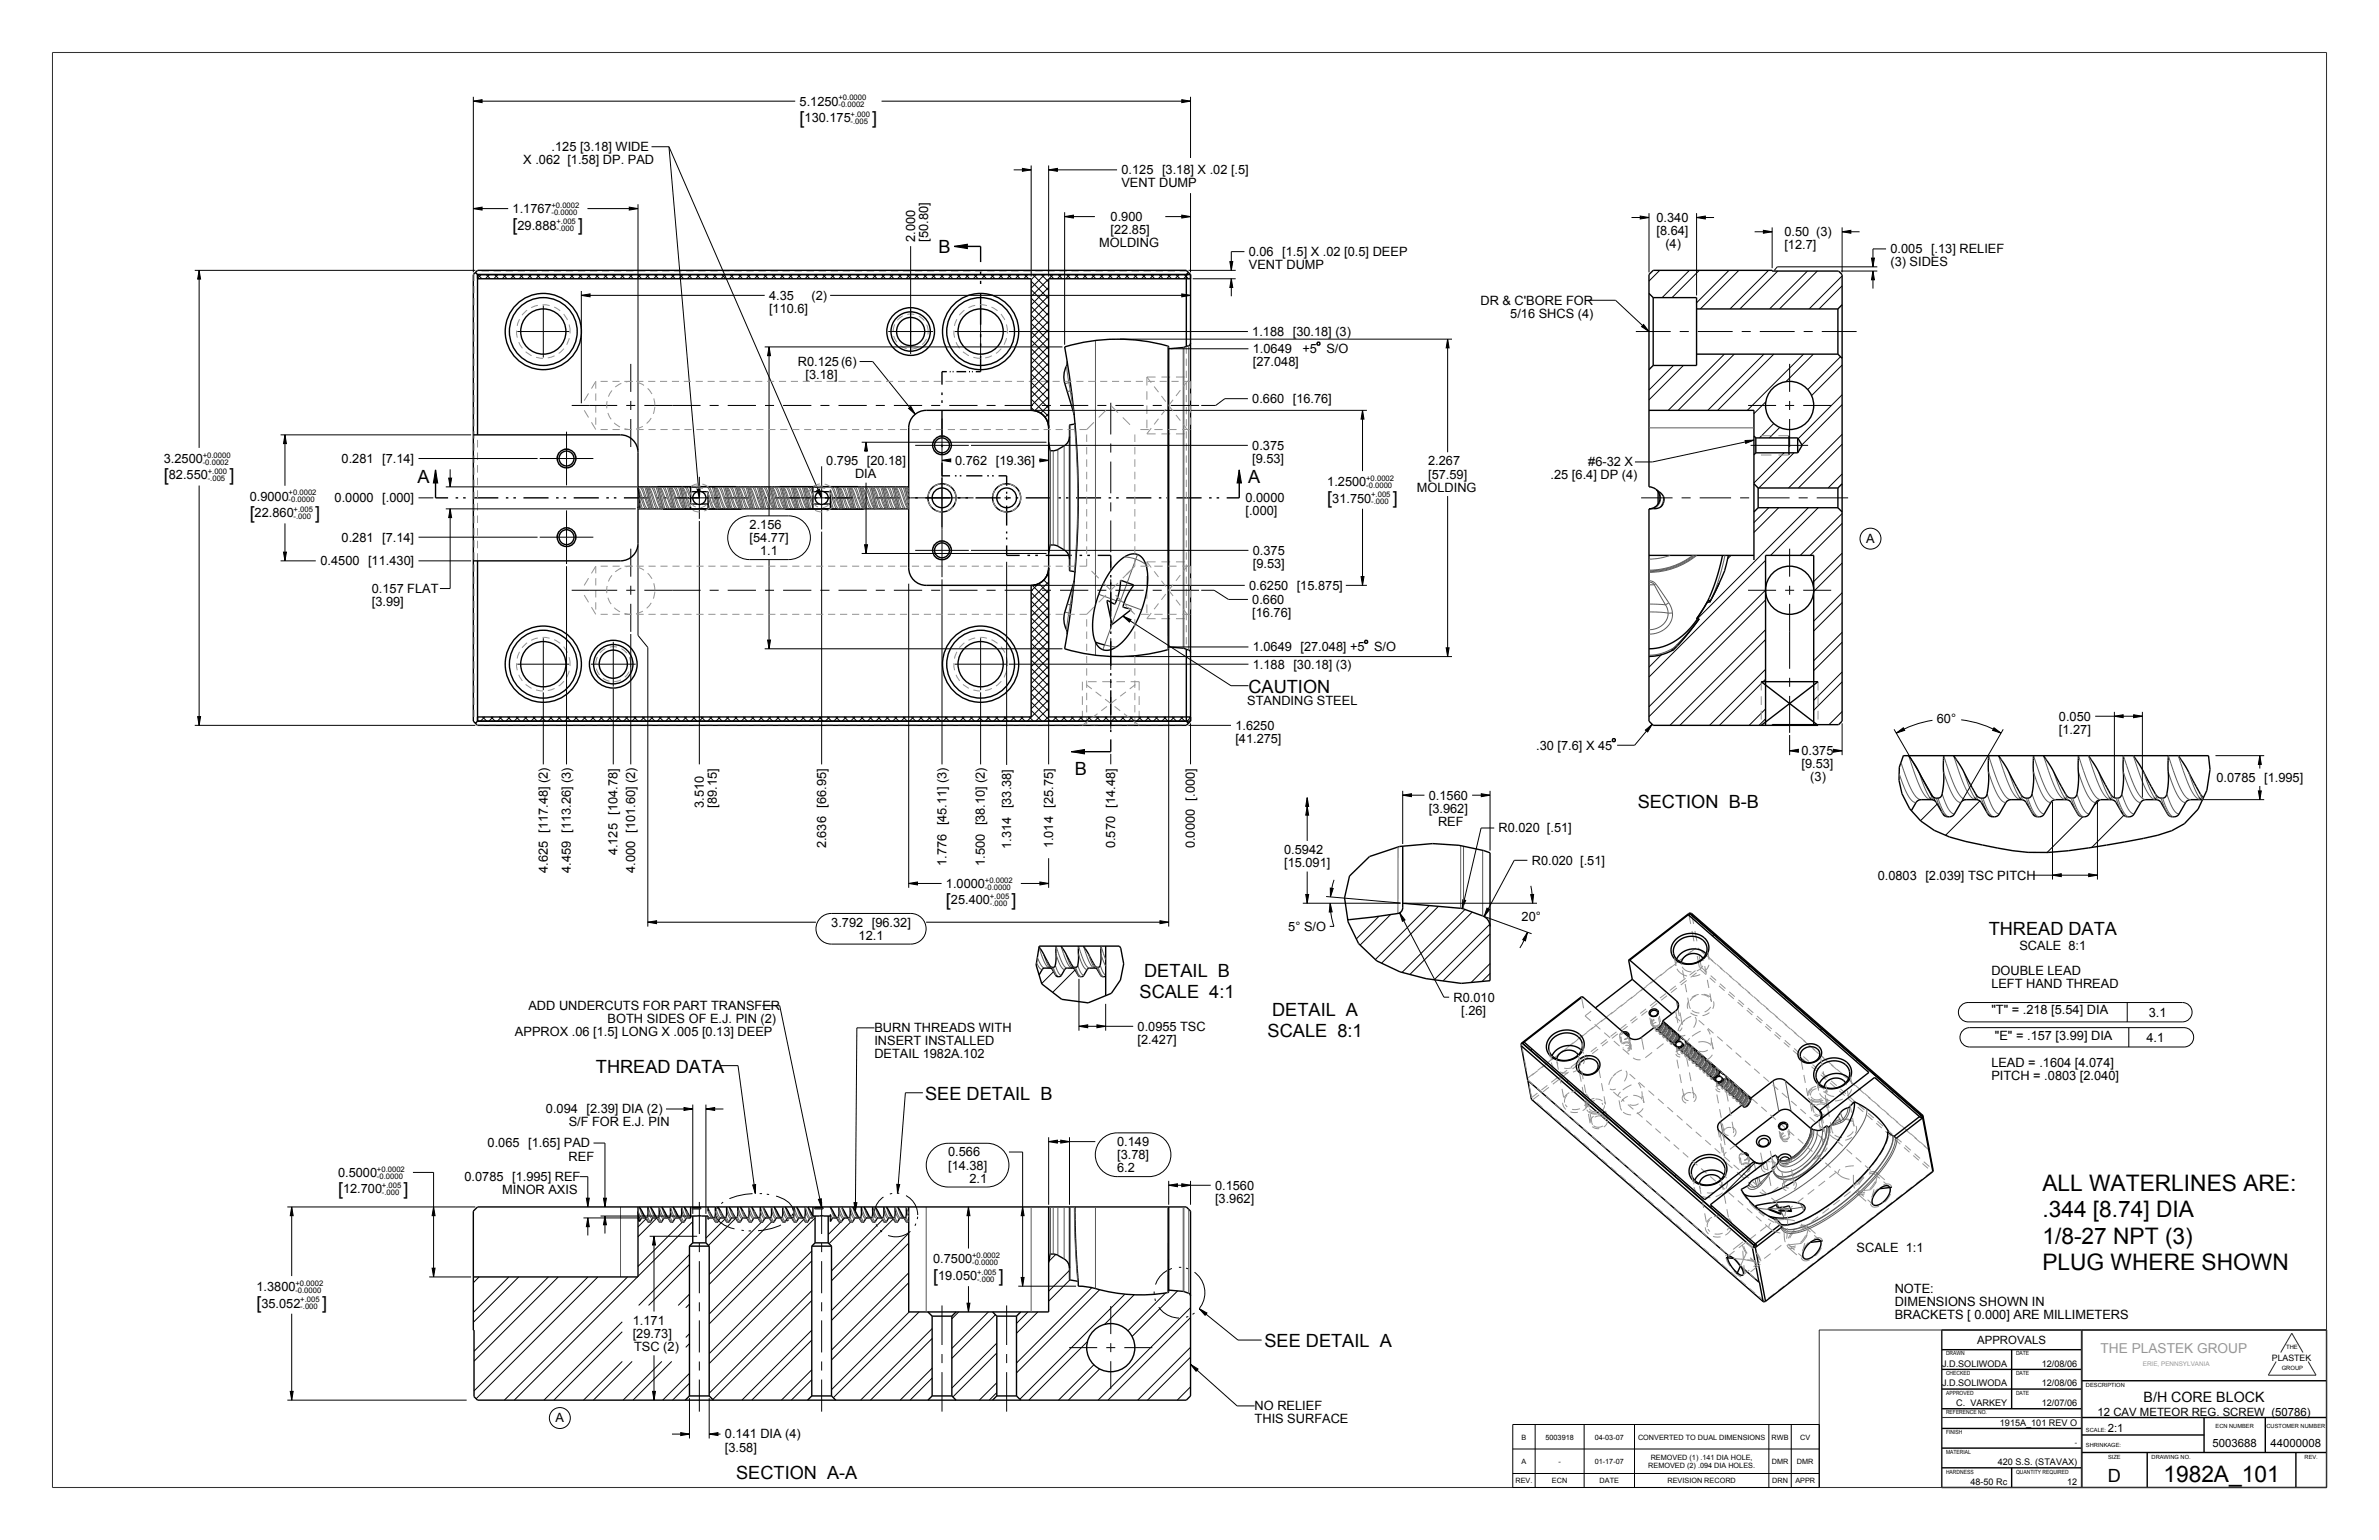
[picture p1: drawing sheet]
<svg xmlns="http://www.w3.org/2000/svg" width="864mm" height="559mm" viewBox="0 0 864 559" stroke-linecap="round" stroke-linejoin="round" font-family="sans-serif">
<defs><g id="words">
<g font-size="8.3">
<text x="741.4" y="432.2">ALL WATERLINES ARE:</text>
<text x="741.4" y="441.8">.344 [8.74] DIA</text>
<text x="741.4" y="451.3">1/8-27 NPT (3)</text>
<text x="741.4" y="460.8">PLUG WHERE SHOWN</text>
<text x="785.3" y="537.8">1982A_101</text>
</g>
<g font-size="6.6">
<text x="340.6" y="92">B</text>
<text x="151.5" y="175.4">A</text>
<text x="453.1" y="175.4">A</text>
<text x="453.2" y="251.4">CAUTION</text>
<text x="390.1" y="281.1">B</text>
<text x="594.5" y="293.3">SECTION B-B</text>
<text x="721.9" y="339.4">THREAD DATA</text>
<text x="415.3" y="354.4">DETAIL B</text>
<text x="413.7" y="362">SCALE 4:1</text>
<text x="461.8" y="368.5">DETAIL A</text>
<text x="460.2" y="376.2">SCALE 8:1</text>
<text x="216.3" y="389.2">THREAD DATA</text>
<text x="335.8" y="399.1">SEE DETAIL B</text>
<text x="459" y="488.8">SEE DETAIL A</text>
<text x="267.2" y="536.7">SECTION A-A</text>
<text x="765.2" y="537.8">D</text>
</g>
<g font-size="6.5">
<text x="290.3" y="45">[</text>
<text x="316.6" y="45">]</text>
<text x="186.1" y="83.9">[</text>
<text x="209.9" y="83.9">]</text>
<text x="59.5" y="174.6">[</text>
<text x="83.3" y="174.6">]</text>
<text x="481.8" y="183">[</text>
<text x="505.6" y="183">]</text>
<text x="90.6" y="188.3">[</text>
<text x="114.4" y="188.3">]</text>
<text x="343.4" y="328.8">[</text>
<text x="367.2" y="328.8">]</text>
<text x="122.7" y="433.7">[</text>
<text x="146.5" y="433.7">]</text>
<text x="338.8" y="465.1">[</text>
<text x="362.6" y="465.1">]</text>
<text x="93.1" y="475.1">[</text>
<text x="116.9" y="475.1">]</text>
</g>
<text font-size="5.2" x="778.2" y="508.8">B/H CORE BLOCK</text>
<text font-size="5" fill="#989898" x="762.5" y="491">THE PLASTEK GROUP</text>
<g font-size="4.6">
<text x="290.3" y="38.3">5.1250</text>
<text x="292.1" y="44.3">130.175</text>
<text x="189.9" y="59.6">X .062 [1.58] DP. PAD</text>
<text x="200.2" y="54.8">.125 [3.18] WIDE</text>
<text x="407.1" y="63.2">0.125 [3.18] X .02 [.5]</text>
<text x="407.1" y="68">VENT DUMP</text>
<text x="186.1" y="77.3">1.1767</text>
<text x="187.9" y="83.3">29.888</text>
<text x="403.2" y="80.2">0.900</text>
<text x="601.3" y="80.5">0.340</text>
<text x="332.2" y="87.7" transform="rotate(-90 332.2 87.7)">2.000</text>
<text x="336.9" y="87.7" transform="rotate(-90 336.9 87.7)">[50.80]</text>
<text x="399" y="89.7">MOLDING</text>
<text x="403.2" y="84.9">[22.85]</text>
<text x="601.3" y="85.3">[8.64]</text>
<text x="647.7" y="85.7">0.50 (3)</text>
<text x="453.3" y="92.9">0.06 [1.5] X .02 [0.5] DEEP</text>
<text x="604.5" y="90">(4)</text>
<text x="647.7" y="90.5">[12.7]</text>
<text x="686.2" y="91.9">0.005 [.13] RELIEF</text>
<text x="453.3" y="97.7">VENT DUMP</text>
<text x="686.2" y="96.7">(3) SIDES</text>
<text x="279.2" y="108.8">4.35</text>
<text x="279.2" y="113.5">[110.6]</text>
<text x="294.6" y="108.8">(2)</text>
<text x="537.4" y="110.5">DR &amp; C'BORE FOR</text>
<text x="548.2" y="115.3">5/16 SHCS (4)</text>
<text x="454.6" y="121.9">1.188 [30.18] (3)</text>
<text x="454.8" y="128.1">1.0649</text>
<text x="472.8" y="128.1">+5</text>
<text x="481.5" y="128.1">S/O</text>
<text x="289.6" y="132.8">R0.125(6)</text>
<text x="292.4" y="137.5">[3.18]</text>
<text x="454.8" y="132.9">[27.048]</text>
<text x="454.6" y="146.3">0.660 [16.76]</text>
<text x="59.5" y="167.9">3.2500</text>
<text x="124" y="168">0.281 [7.14]</text>
<text x="454.6" y="163.2">0.375</text>
<text x="454.6" y="168">[9.53]</text>
<text x="61.3" y="174">82.550</text>
<text x="299.9" y="168.8">0.795 [20.18]</text>
<text x="310.4" y="173.6">DIA</text>
<text x="346.7" y="168.6">0.762 [19.36]</text>
<text x="518.4" y="168.9">2.267</text>
<text x="518.4" y="173.6">[57.59]</text>
<text x="562.9" y="174">.25 [6.4] DP (4)</text>
<text x="576.5" y="169.2">#6-32 X</text>
<text x="481.8" y="176.3">1.2500</text>
<text x="514.3" y="178.4">MOLDING</text>
<text x="90.6" y="181.7">0.9000</text>
<text x="121.5" y="182.2">0.0000 [.000]</text>
<text x="452.1" y="182.2">0.0000</text>
<text x="483.6" y="182.4">31.750</text>
<text x="92.4" y="187.7">22.860</text>
<text x="272.1" y="191.9">2.156</text>
<text x="452.1" y="187">[.000]</text>
<text x="124" y="196.5">0.281 [7.14]</text>
<text x="272.1" y="196.7">[54.77]</text>
<text x="677.5" y="197">A</text>
<text x="276" y="201.5">1.1</text>
<text x="454.8" y="201.3">0.375</text>
<text x="116.3" y="205.1">0.4500 [11.430]</text>
<text x="454.8" y="206.1">[9.53]</text>
<text x="135" y="215.1">0.157 FLAT</text>
<text x="453.4" y="214">0.6250 [15.875]</text>
<text x="135" y="219.9">[3.99]</text>
<text x="454.6" y="219.1">0.660</text>
<text x="454.6" y="223.9">[16.76]</text>
<text x="454.8" y="236.3">1.0649 [27.048] +5</text>
<text x="498.8" y="236.3">S/O</text>
<text x="454.8" y="242.6">1.188 [30.18] (3)</text>
<text x="452.8" y="255.9">STANDING STEEL</text>
<text x="703.1" y="262.5">60°</text>
<text x="747.4" y="261.5">0.050</text>
<text x="448.4" y="264.8">1.6250</text>
<text x="448.4" y="269.6">[41.275]</text>
<text x="747.4" y="266.2">[1.27]</text>
<text x="557.7" y="272">.30 [7.6] X 45</text>
<text x="653.9" y="274">0.375</text>
<text x="653.9" y="278.8">[9.53]</text>
<text x="657.2" y="283.5">(3)</text>
<text x="804.6" y="283.6">0.0785 [1.995]</text>
<text x="255.5" y="293.1" transform="rotate(-90 255.5 293.1)">3.510</text>
<text x="260.2" y="293.1" transform="rotate(-90 260.2 293.1)">[89.15]</text>
<text x="518.7" y="290.1">0.1560</text>
<text x="518.7" y="294.9">[3.962]</text>
<text x="522" y="299.7">REF</text>
<text x="544" y="302">R0.020 [.51]</text>
<text x="224.2" y="310.4" transform="rotate(-90 224.2 310.4)">4.125 [104.78]</text>
<text x="299.9" y="307.8" transform="rotate(-90 299.9 307.8)">2.636 [66.95]</text>
<text x="367" y="308" transform="rotate(-90 367 308)">1.314 [33.38]</text>
<text x="382.3" y="307.8" transform="rotate(-90 382.3 307.8)">1.014 [25.75]</text>
<text x="404.8" y="307.8" transform="rotate(-90 404.8 307.8)">0.570 [14.48]</text>
<text x="433.8" y="307.8" transform="rotate(-90 433.8 307.8)">0.0000 [.000]</text>
<text x="466.2" y="309.9">0.5942</text>
<text x="198.8" y="316.8" transform="rotate(-90 198.8 316.8)">4.625 [117.48] (2)</text>
<text x="207.2" y="316.8" transform="rotate(-90 207.2 316.8)">4.459 [113.26] (3)</text>
<text x="230.6" y="316.8" transform="rotate(-90 230.6 316.8)">4.000 [101.60] (2)</text>
<text x="343.5" y="314.3" transform="rotate(-90 343.5 314.3)">1.776 [45.11] (3)</text>
<text x="357.6" y="314.3" transform="rotate(-90 357.6 314.3)">1.500 [38.10] (2)</text>
<text x="466.2" y="314.7">[15.091]</text>
<text x="556" y="313.8">R0.020 [.51]</text>
<text x="343.4" y="322.2">1.0000</text>
<text x="681.6" y="319.2">0.0803 [2.039] TSC PITCH</text>
<text x="345.2" y="328.2">25.400</text>
<text x="552.4" y="334.1">20°</text>
<text x="301.8" y="336.2">3.792 [96.32]</text>
<text x="311.7" y="341">12.1</text>
<text x="467.7" y="337.7">5° S/O</text>
<text x="733.1" y="344.6">SCALE 8:1</text>
<text x="722.9" y="353.7">DOUBLE LEAD</text>
<text x="722.9" y="358.5">LEFT HAND THREAD</text>
<text x="527.6" y="363.4">R0.010</text>
<text x="191.8" y="366.5">ADD UNDERCUTS FOR PART TRANSFER</text>
<text x="220.6" y="371.3">BOTH SIDES OF E.J. PIN (2)</text>
<text x="530.5" y="368.2">[.26]</text>
<text x="722.9" y="368">&quot;T&quot; = .218 [5.54] DIA</text>
<text x="780" y="368.9">3.1</text>
<text x="186.9" y="376">APPROX .06 [1.5] LONG X .005 [0.13] DEEP</text>
<text x="317.4" y="374.6">BURN THREADS WITH</text>
<text x="413" y="374">0.0955 TSC</text>
<text x="724.2" y="377.5">&quot;E&quot; = .157 [3.99] DIA</text>
<text x="317.4" y="379.3">INSERT INSTALLED</text>
<text x="413" y="378.7">[2.427]</text>
<text x="779.2" y="378.1">4.1</text>
<text x="317.4" y="384.1">DETAIL 1982A.102</text>
<text x="722.9" y="387.1">LEAD = .1604 [4.074]</text>
<text x="722.9" y="391.8">PITCH = .0803 [2.040]</text>
<text x="198.2" y="404">0.094 [2.39] DIA (2)</text>
<text x="206.4" y="408.8">S/F FOR E.J. PIN</text>
<text x="177" y="416.4">0.065 [1.65] PAD</text>
<text x="344.2" y="419.6">0.566</text>
<text x="405.5" y="415.8">0.149</text>
<text x="206.4" y="421.1">REF</text>
<text x="344.2" y="424.4">[14.38]</text>
<text x="405.5" y="420.6">[3.78]</text>
<text x="405.5" y="425.4">6.2</text>
<text x="122.7" y="427">0.5000</text>
<text x="168.6" y="428.5">0.0785 [1.995] REF</text>
<text x="351.9" y="429.1">2.1</text>
<text x="441.1" y="431.7">0.1560</text>
<text x="124.5" y="433">12.700</text>
<text x="182.3" y="433.3">MINOR AXIS</text>
<text x="441.1" y="436.4">[3.962]</text>
<text x="674" y="454.2">SCALE 1:1</text>
<text x="338.8" y="458.4">0.7500</text>
<text x="340.6" y="464.5">19.050</text>
<text x="93.1" y="468.4">1.3800</text>
<text x="687.8" y="469.2">NOTE:</text>
<text x="687.8" y="473.9">DIMENSIONS SHOWN IN</text>
<text x="94.9" y="474.5">35.052</text>
<text x="687.8" y="478.7">BRACKETS [ 0.000] ARE MILLIMETERS</text>
<text x="229.7" y="480.7">1.171</text>
<text x="229.7" y="485.4">[29.73]</text>
<text x="230.2" y="490.2">TSC (2)</text>
<text x="455.4" y="511.7">NO RELIEF</text>
<text x="201.7" y="516.1">A</text>
<text x="263.2" y="522">0.141 DIA (4)</text>
<text x="455.4" y="516.5">THIS SURFACE</text>
<text x="263.2" y="526.7">[3.58]</text>
</g>
<g font-size="4.1">
<text x="717.7" y="487.8">APPROVALS</text>
<text x="761.5" y="513.7">12 CAV METEOR REG. SCREW (50786)</text>
<text x="765.2" y="519.5">2:1</text>
<text x="803.2" y="525.1">5003688</text>
<text x="824.3" y="525.1">44000008</text>
</g>
<g font-size="3.3">
<text x="705" y="495.9">J.D.SOLIWODA</text>
<text x="741.2" y="495.9">12/08/06</text>
<text x="705" y="503">J.D.SOLIWODA</text>
<text x="741.2" y="503">12/08/06</text>
<text x="710.1" y="510.1">C. VARKEY</text>
<text x="741.2" y="510.1">12/07/06</text>
<text x="726" y="517.3">1915A_101 REV O</text>
<text x="725.2" y="531.6">420 S.S. (STAVAX)</text>
<text x="715.3" y="538.7">48-50 Rc</text>
<text x="750.4" y="538.7">12</text>
</g>
<text font-size="3.2" x="824.7" y="493.7">PLASTEK</text>
<g font-size="2.8">
<text x="304.4" y="36.4">+0.0000</text>
<text x="304.4" y="38.9">-0.0002</text>
<text x="308.8" y="42.4">+.000</text>
<text x="308.8" y="45">-.005</text>
<text x="200.2" y="75.4">+0.0002</text>
<text x="200.2" y="77.9">-0.0000</text>
<text x="202" y="81.4">+.005</text>
<text x="202" y="83.9">-.000</text>
<text x="73.6" y="166">+0.0000</text>
<text x="73.6" y="168.6">-0.0002</text>
<text x="75.4" y="172.1">+.000</text>
<text x="75.4" y="174.6">-.005</text>
<text x="104.8" y="179.7">+0.0002</text>
<text x="495.9" y="174.4">+0.0002</text>
<text x="495.9" y="177">-0.0000</text>
<text x="104.8" y="182.3">-0.0000</text>
<text x="106.6" y="185.8">+.005</text>
<text x="497.7" y="180.5">+.005</text>
<text x="497.7" y="183">-.000</text>
<text x="106.6" y="188.3">-.000</text>
<text x="357.5" y="320.3">+0.0002</text>
<text x="357.5" y="322.8">-0.0000</text>
<text x="359.3" y="326.3">+.005</text>
<text x="359.3" y="328.8">-.000</text>
<text x="136.8" y="425.1">+0.0002</text>
<text x="136.8" y="427.6">-0.0000</text>
<text x="138.6" y="431.1">+.005</text>
<text x="138.6" y="433.7">-.000</text>
<text x="352.9" y="456.5">+0.0002</text>
<text x="352.9" y="459.1">-0.0000</text>
<text x="107.2" y="466.5">+0.0002</text>
<text x="354.7" y="462.6">+.005</text>
<text x="354.7" y="465.1">-.000</text>
<text x="107.2" y="469.1">-0.0000</text>
<text x="109" y="472.6">+.005</text>
<text x="109" y="475.1">-.000</text>
</g>
<g font-size="2.6">
<text x="552.3" y="522.4">B</text>
<text x="561" y="522.4">5003918</text>
<text x="578.9" y="522.4">04-03-07</text>
<text x="594.6" y="522.4">CONVERTED TO DUAL DIMENSIONS</text>
<text x="643.1" y="522.4">RWB</text>
<text x="653.5" y="522.4">CV</text>
<text x="753.2" y="524.2">-</text>
<text x="552.3" y="531.2">A</text>
<text x="565.7" y="531.2">-</text>
<text x="578.9" y="531.2">01-17-07</text>
<text x="598.4" y="532.8">REMOVED (2) .094 DIA HOLES.</text>
<text x="599.2" y="529.7">REMOVED (1) .141 DIA HOLE,</text>
<text x="643.2" y="531.2">DMR</text>
<text x="652.3" y="531.2">DMR</text>
<text x="550.1" y="538.2">REV.</text>
<text x="563.4" y="538.2">ECN</text>
<text x="580.7" y="538.2">DATE</text>
<text x="605.3" y="538.2">REVISION RECORD</text>
<text x="643.3" y="538.2">DRN</text>
<text x="651.7" y="538.2">APPR</text>
</g>
<text font-size="2.3" fill="#989898" x="777.8" y="495.7">ERIE, PENNSYLVANIA</text>
<g font-size="2.1">
<text x="706.4" y="491.8">DRAWN</text>
<text x="731.8" y="491.8">DATE</text>
<text x="829.9" y="489.6">THE</text>
<text x="828.3" y="497">GROUP</text>
<text x="706.4" y="499">CHECKED</text>
<text x="731.8" y="499">DATE</text>
<text x="757.2" y="503.4">DESCRIPTION</text>
<text x="706.4" y="506.1">APPROVED</text>
<text x="731.8" y="506.1">DATE</text>
<text x="706.4" y="513.2">REFERENCE NO.</text>
<text x="706.4" y="520.4">FINISH</text>
<text x="757.2" y="519.5">SCALE:</text>
<text x="804.3" y="518.3">ECN NUMBER</text>
<text x="822.8" y="518.3">CUSTOMER NUMBER</text>
<text x="706.4" y="527.5">MATERIAL</text>
<text x="757.2" y="525.1">SHRINKAGE:</text>
<text x="765.3" y="529.4">SIZE</text>
<text x="781" y="529.4">DRAWING NO.</text>
<text x="836.6" y="529.4">REV.</text>
<text x="706.4" y="534.7">HARDNESS</text>
<text x="731.8" y="534.7">QUANTITY REQUIRED</text>
</g>
</g></defs>
<g fill="#000">
<path d="M171.8 36.7l3.2-.5v1zM429 36.2l3.2 .5-3.2 .5zM171.8 75.7l3.2-.5v1zM228.4 75.2l3.2 .5-3.2 .5zM371.1 61.1l3.2 .5-3.2 .6zM380.7 61.6l3.1-.5v1.1zM386.5 78.6l3.2-.5v1zM429 78.1l3.2 .5-3.2 .5zM595.4 78.4l3.2 .5-3.2 .6zM615.9 78.9l3.1-.5v1.1zM72.3 98.1l.5 3.2h-1zM346.4 89.4l4.8-.8v1.6z"/>
<path d="M446.4 94.9h1.1l-.5 3.2zM640.1 83.6l3.2 .5-3.2 .5zM668.7 84.1l3.2-.5v1zM679.4 93.6h1l-.5 3.2zM679.9 98.4l.5 3.1h-1zM211 107.2l3.2-.6v1.1zM429 106.6l3.2 .6-3.2 .5zM447 101.1l.5 3.2h-1.1zM279.2 125.9l.5 3.2h-1.1zM525.5 123.1l.5 3.1h-1zM596.6 117.7l2 2.6-2.7-1.8zM103.4 157.8l.6 3.2h-1.1z"/>
<path d="M329.8 148.2l.9-.7 1.5 2.8zM494.6 148.9l.5 3.2h-1zM633.5 159.8l3.2-.1-3 1.2zM158.1 170.5l.8 4.8h-1.6zM162.9 173.5h1l-.5 3.2zM314.4 160.5l.5 3.1h-1.1zM342 167.1l3.1-.6v1.1zM377.5 166.5l3.2 .6-3.2 .5zM449.9 170.5l.8 4.8h-1.6zM163.4 184.6l.5 3.2h-1zM253.1 177.5l1-.1-.2 3.3zM296.5 178l1-.5 .8 3.2z"/>
<path d="M102.9 200.3h1.1l-.6 3.2zM313.8 197.7h1.1l-.5 3.1zM494.1 209.2h1l-.5 3.2zM278.6 232.2h1.1l-.5 3.2zM407.6 223.6l3 1.2-.6 .9zM525 235.1h1l-.5 3.1zM767.5 259.9l3.2-.5v1zM774.5 259.4l3.2 .5-3.2 .5zM71.8 260h1l-.5 3.2zM388.9 272.8l4.8-.8v1.6zM597.3 264.9l2.4-2.1-1.6 2.8zM649.7 272.4l3.1-.5v1.1z"/>
<path d="M665.5 271.9l3.2 .5-3.2 .6zM688.4 266l2.5-1.9 .5 .9zM723.8 264.1l2.6 1.9-3.1-1zM820.3 274.2l.6 3.2h-1.1zM474.5 289.4l.6 3.2h-1.1zM474.5 292.6l.6 3.2h-1.1zM509.2 288.5l3.2-.5v1.1zM537.7 288l3.2 .5-3.2 .6zM819.8 287h1.1l-.6 3.2zM745.1 317.6l3.2-.6v1.1zM758.2 317l3.2 .6-3.2 .5zM235.2 334.6l3.1-.5v1.1z"/>
<path d="M329.9 320.6l3.1-.6v1.1zM377.5 320l3.2 .6-3.2 .5zM421.1 334.1l3.1 .5-3.1 .6zM474 324.6h1.1l-.6 3.1zM482.9 327.7l.7 3.2h-1.1zM482.9 322.2l1.1 .2-1 3.1zM508.1 331.2l1.9 2.6-.9 .5zM531 326.5l1.1 .2-1.3 3zM539.8 329.5l.9 .5-1.9 2.6zM554.5 338.3l-.7 3.1-1-.4zM555.7 324.6l1-.1-.3 3.2zM391.7 372.4l3.1-.5v1z"/>
<path d="M398.2 371.9l3.2 .5-3.2 .5zM248.3 401.9l3.2 .5-3.2 .5zM256.3 402.4l3.1-.5v1zM380.7 414.2l3.1-.5v1.1zM385.1 413.7l3.1 .5-3.1 .6zM105.9 437.9l.5 3.2h-1zM157.4 437.9l.5 3.2h-1zM212.8 434.8h1.1l-.5 3.1zM219.1 434.8h1l-.5 3.1zM273.2 430l1.1-.2-.1 3.3zM297.1 435.2l1-.2 .2 3.2zM310 436.4h1.1l-.6 3.2z"/>
<path d="M325.5 429.7l1.1 .1-.8 3.2zM351.6 437.9l.5 3.2h-1.1zM371.2 437.9l.6 3.2h-1.1zM424.2 430.1l3.2-.6v1.1zM429 429.5l3.2 .6-3.2 .5zM213.4 441.9l.5 3.2h-1.1zM219.6 441.2l.5 3.2h-1zM237.4 448.6l.5 3.2h-1zM156.9 460.2h1l-.5 3.1zM351 472.9h1.1l-.5 3.1zM370.7 463.5h1.1l-.6 3.2zM435.3 474.9l2.8 1.5-.6 .9z"/>
<path d="M432.2 495.1l2.7 1.7-.7 .8zM105.4 504.9h1l-.5 3.2zM236.9 504.9h1l-.5 3.2zM247.1 519.8l3.2 .6-3.2 .5zM257.4 520.4l3.2-.6v1.1z"/>
</g>
<g fill="none" stroke="#000" stroke-width=".36">
<path d="M171.8 36.7l3.2-.5v1zM171.8 35.1v63.7M171.8 36.7h116.9M320 36.7h112.2M429 36.2l3.2 .5-3.2 .5zM432.2 35.1v22.2M236.5 53.2h6.3M242.8 53.2l11.1 127.5M242.8 53.2l55.5 127.5M171.8 75.7l3.2-.5v1zM171.8 75.7h12.7M213.3 75.7h18.3"/>
<path d="M228.4 75.2l3.2 .5-3.2 .5zM231.6 74.1v89.2M368 61.6h6.3M371.1 61.1l3.2 .5-3.2 .6zM374.3 60v40.4M380.7 61.6l3.1-.5v1.1zM380.7 60v40.4M380.7 61.6h24.8M386.5 78.6l3.2-.5v1zM386.5 77v48.1M386.5 78.6h11M423 78.6h9.2"/>
<path d="M429 78.1l3.2 .5-3.2 .5zM432.2 70.1v28.7M592.3 78.9h6.3M595.4 78.4l3.2 .5-3.2 .6zM598.6 77.3v21.5M615.9 78.9l3.1-.5v1.1zM615.9 77.3v29.9M615.9 78.9h6.3M70.7 98.1h101.9M72.3 98.1l.5 3.2h-1zM72.3 98.1v64.4M330.6 89.3v38.3"/>
<path d="M346.4 89.4l4.8-.8v1.6zM431.4 98.1h17.2M446.4 94.9h1.1l-.5 3.2zM451.7 91.3h-4.7v6.8M602.5 98.1l-3.9 3.9M613.3 98.1l-9.9 9.9M616.9 98.1l-9.9 9.9M627.6 98.1l-11.7 11.8M631.2 98.1l-14 14M637 84.1h6.3M640.1 83.6l3.2 .5-3.2 .5zM642 98.1l-14 14"/>
<path d="M643.3 82.5v14.8M644.1 98.1h.1M645.3 98.4l-13.7 13.7M656.1 98.4l-13.7 13.7M659.7 98.4l-13.7 13.7M668.2 98.4h13.3M668.7 84.1l3.2-.5v1zM668.7 82.5v16.3M668.7 84.1h6.4M679.4 93.6h1l-.5 3.2zM679.9 98.4l.5 3.1h-1zM679.9 98.4v6.3"/>
<path d="M681.5 96.8h-36.3l-1.1 1.3M684.7 90.3h-4.8v6.5M211 107.2l3.2-.6v1.1zM211 105.6v40.7M211 107.2h66.6M301.3 107.2h130.9M429 106.6l3.2 .6-3.2 .5zM433 101.1h15.6M447 101.1l.5 3.2h-1.1zM447 101.1v6.4M576.3 109h10.1l12.2 11.3M596.6 117.7l2 2.6-2.7-1.8z"/>
<path d="M668.7 100.1l-12 12M668.7 103.7l-8.4 8.4M277.6 125.9h108.1M279.2 125.9l.5 3.2h-1.1zM279.2 125.9v61.3M312 131.2h4.8l15.4 19.1M366.2 120.3h86.8M406.6 123.1h120.5M425 126.6h28.2M525.5 123.1l.5 3.1h-1zM525.5 123.1v41M607.5 132.6l-8.9 8.9"/>
<path d="M611.1 132.6l-12.5 12.5M626 128.5l-20.4 20.4M629.6 128.5l-20.4 20.4M640.3 128.5l-20.4 20.4M643.9 128.5l-20.4 20.4M654.7 128.5l-20.4 20.4M658.3 128.5l-10 10M668.1 129.5l-11.9 11.9M668.7 132.5l-11.1 11M101.9 157.8h69.1M103.4 157.8l.6 3.2h-1.1zM103.4 157.8v18.5"/>
<path d="M329.8 148.2l.9-.7 1.5 2.8zM375.1 148.9h121.1M453 144.7h-8.4l-3.3 2.4h-5.2M494.6 148.9l.5 3.2h-1zM494.6 148.9v22M633.5 159.8l3.2-.1-3 1.2zM636.7 159.7l-36.8 7.9h-6.4M641 145.8l-4.3 4.3M643.9 153.7l-5.2 5.2M646.1 155.1l-3.8 3.8M668.7 143.2l-15.9 16M668.7 146.8l-14.6 14.6"/>
<path d="M668.7 157.6l-19.5 19.5M72.3 176.2v87M151.9 166.4h43.2M158.1 170.5l.8 4.8h-1.6zM161.8 176.7h69.5M162.9 173.5h1l-.5 3.2zM163.4 170.3v6.4M253.1 177.5l1-.1-.2 3.3zM296.5 178l1-.5 .8 3.2zM312.8 160.5h67.1M314.4 160.5l.5 3.1h-1.1zM314.4 160.5v3.5"/>
<path d="M314.4 175.1v25.7M342 167.1l3.1-.6v1.1zM342 167.1h3.2M342 173.4v17.9M352.5 161.6h100.5M377.2 167.1h3.5M377.5 166.5l3.2 .6-3.2 .5zM449.9 170.5l.8 4.8h-1.6zM525.5 180v58.2M647.6 164.3l-10.9 10.9M651.2 164.3l-12.7 12.8M668.7 161.2l-15.9 15.9"/>
<path d="M668.7 172l-5.1 5.1M103.4 189.9v13.6M151.9 194.9h43.2M151.9 180.7h5.4M161.8 184.6h69M163.4 184.6l.5 3.2h-1zM163.4 184.6v29h-3.7M231.6 198v32.6l3.6 4.3v101.3M253.9 189.1v88.3M266.5 189.5l1.6-1.2a7.9 7.9 0 0 1 4-1.1h14.1a7.9 7.9 0 0 1 8 7.9 7.9 7.9 0 0 1-8 8h-14.1a7.9 7.9 0 0 1-7.3-4.9 7.9 7.9 0 0 1 1.7-8.7zM298.3 192.9v84.5M313.8 197.7h1.1l-.5 3.1z"/>
<path d="M352.5 199.7h100.7M494.6 184.6v27.8M642.1 184.2l-5.4 5.4M645.7 184.2l-9 9M656.4 184.2l-40.3 40.4M660 184.2l-17.3 17.3M668.7 186.3l-15.2 15.2M668.7 189.9l-11.6 11.6M101.9 203.5h12.7M102.9 200.3h1.1l-.6 3.2zM151.9 203.5h19.1M205.7 205.5v71.9"/>
<path d="M279.2 203.1v32.3M312.8 200.8h67.1M329.9 211.8v110.4M342 210.2v67.2M365.4 203.9v73.7M375.1 212.4h76.8M380.7 206.8v70.6M436.1 214.2h4.6l5.2 3.3h7.1M488.5 212.4h7.7M494.1 209.2h1l-.5 3.2zM628.4 201.5l-1.3 1.3M640.9 203.4l-42.3 42.3"/>
<path d="M640.9 214.1l-42.3 42.3M640.9 217.7l-42.3 42.3M668.7 200.7l-10.3 10.3M668.7 204.3l-10.3 10.3M668.7 215.1l-10.3 10.3M668.7 218.7l-10.3 10.3M229 230.1v47.3M277.6 235.4h108.1M278.6 232.2h1.1l-.5 3.2zM406.6 238.2h120.5M407.6 223.6l3 1.2-.6 .9zM407.6 223.6l39.3 25.2h6.3"/>
<path d="M424.2 235.5v100.7M425 234.7h28.2M525 235.1h1l-.5 3.1zM603.1 237.6l-4.5 4.5M640.9 228.5l-34.7 34.7M640.9 232.1l-31.1 31.1M668.7 229.5l-10.3 10.3M668.7 233l-10.3 10.4M197.2 251.2v26.2M222.6 249.9v27.5M356 251.2v26.2M366.2 241h87"/>
<path d="M640.9 242.9l-20.3 20.3M640.9 246.5l-16.7 16.7M640.9 257.2l-5.9 6M668.7 243.8l-10.3 10.3M668.7 247.4l-10.3 10.3M668.7 258.2l-4.8 4.7M760.6 259.9h17.1M767.5 259.9l3.2-.5v1zM767.5 258.3v31.1M774.5 259.4l3.2 .5-3.2 .5zM777.7 258.3v31.1M70.7 263.2h101.9"/>
<path d="M71.8 260h1l-.5 3.2zM388.9 272.8l4.8-.8v1.6zM403.2 273.6v3.7M431.4 263.2h15.5M432.2 262.5v14.8M597.3 264.9l2.4-2.1-1.6 2.8zM599.7 262.8l-6.3 7.6h-6.4M640.9 260.8l-2.4 2.4M649.7 272.4l3.1-.5v1.1zM649.7 272.4h2.7M649.7 266.7v7.3M665.5 271.9l3.2 .5-3.2 .6z"/>
<path d="M667.1 272.4h1.6M668.7 262.5v11.5M687.6 264.6l14.9 25.9M688.4 266l2.5-1.9 .5 .9zM701.5 261.4a38 38 0 0 0-13.1 4.6M711.9 261.2a38 38 0 0 1 14.5 4.8M723.8 264.1l2.6 1.9-3.1-1zM727.2 264.6l-15 25.9M804.2 274.2h17.7M820.3 274.2l.6 3.2h-1.1zM820.3 274.2v4.7M474.5 289.4l.6 3.2h-1.1z"/>
<path d="M474.5 292.6l.6 3.2h-1.1zM474.5 289.4v15.7M509.2 288.5l3.2-.5v1.1zM509.2 287v19.3M509.2 288.5h7.9M534.4 288.5h6.5M537.7 288l3.2 .5-3.2 .6zM540.9 287v21.7M703.2 291.8l-6 6M718.7 290.6l-12.4 12.5M745.1 291v28.2M756.1 296.4l-13 12.9"/>
<path d="M761.4 291v28.2M762.2 290.2l-2 2.1M771 295.9l-11.7 11.6M799.7 290.2h22.2M819.8 287h1.1l-.6 3.2zM820.3 285.2v5M380.7 311.4v10.8M474.5 316.3v11.4M484.3 319.3l-.9 3-.4 3.2M542.4 300.4h-4.7l-6.9 29.3M554.5 312.2h-4.8l-10.9 20.4M738.3 317.6h23.1"/>
<path d="M745.1 317.6l3.2-.6v1.1zM758.2 317l3.2 .6-3.2 .5zM235.2 334.6l3.1-.5v1.1zM235.2 334.6h61M297.8 333.1l.7-.6a5.5 5.5 0 0 1 3.3-1h28.8a5.6 5.6 0 0 1 5.6 5.5 5.6 5.6 0 0 1-5.6 5.6h-28.8a5.6 5.6 0 0 1-5.2-3.5 5.6 5.6 0 0 1 1.2-6zM329.9 320.6l3.1-.6v1.1zM329.9 320.6h11.9M336.2 334.6h88M370.6 320.6h10.1M377.5 320l3.2 .6-3.2 .5zM421.1 334.1l3.1 .5-3.1 .6zM474 324.6h1.1l-.6 3.1z"/>
<path d="M481.4 325.3l27 2.4h-35.5M482.9 327.7l.7 3.2h-1.1zM482.9 327.7a26.3 26.3 0 0 0 1.3 8.4h-1.5M482.9 322.2l1.1 .2-1 3.1zM500.6 332.5l-8.2 8.2M504.8 331.8l-11.1 11.1M508.1 331.2l1.9 2.6-.9 .5zM508.1 331.2l16.1 30.6h1.9M509.9 327.7h48M518.8 328.6l-19.5 19.6M522.1 328.9l-20.6 20.6M531 326.5l1.1 .2-1.3 3z"/>
<path d="M531.8 330l-22.8 22.8M534.4 331l-22.6 22.6M539 332.6l17 6.2M539.8 329.5l.9 .5-1.9 2.6zM540.8 335.4l-20.1 20.1M540.9 338.9l-17.1 17M554.5 338.3l-.7 3.1-1-.4zM554.5 338.3l-2.8 5.7M555.7 324.6l1-.1-.3 3.2zM555.7 321.4l.7 6.3M382.5 352.6l-4.4 4.3M390.3 352l-8.2 8.1"/>
<path d="M391.7 355.2v18.8M540.9 349.6l-6.9 6.9M540.9 353.2l-2.9 2.9M276.7 364.9h6.3l15.3 73.3M317.4 373h-6.4l-.5 66.6M391.7 372.4l3.1-.5v1zM391.7 372.4h19.7M398.2 371.9l3.2 .5-3.2 .5zM401.4 364.3v9.7M711.9 364.8l1.2-.7 1.3-.3h77.8a3.5 3.5 0 0 1 3.5 3.5 3.5 3.5 0 0 1-3.5 3.5h-77.8a3.5 3.5 0 0 1-3.2-2.2 3.5 3.5 0 0 1 .7-3.8zM712.5 373.9l1.1-.7 1.4-.3h77.8a3.5 3.5 0 0 1 3.5 3.5 3.5 3.5 0 0 1-3.5 3.5h-77.8a3.5 3.5 0 0 1-3.2-2.2 3.5 3.5 0 0 1 .7-3.8zM772.2 363.8v7"/>
<path d="M772.8 372.9v7M261.6 386.7h6.3l6.3 46.4M335 396.5h-6.3l-2.9 36.5M215.5 414.8h4.1v23.1M241.8 402.4h9.7M248.3 401.9l3.2 .5-3.2 .5zM251.5 400.8v39.7M256.3 402.4l3.1-.5v1zM256.3 400.8v39.7M256.3 402.4h6.3M338.6 417.2l1.6-1.3a7.9 7.9 0 0 1 4-1.1h14.1a7.9 7.9 0 0 1 8 8 7.9 7.9 0 0 1-8 7.9h-14.1a7.9 7.9 0 0 1-7.4-4.9 7.9 7.9 0 0 1 1.8-8.6zM366.3 418h4.9v48.7"/>
<path d="M380.7 414.2l3.1-.5v1.1zM380.7 412.7v24.5M380.7 414.2h16.9M385.1 413.7l3.1 .5-3.1 .6zM388.2 412.7v24.5M399.9 413.4l1.6-1.2a7.9 7.9 0 0 1 4-1.1h11.6a7.9 7.9 0 0 1 7.9 7.9 7.9 7.9 0 0 1-7.9 7.9h-11.6a7.9 7.9 0 0 1-7.3-4.9 7.9 7.9 0 0 1 1.7-8.6zM104.3 437.9h68.3M105.9 437.9l.5 3.2h-1zM105.9 437.9v25.1M149.9 425.4h7.5v37.9M157.4 437.9l.5 3.2h-1zM210.4 427h3v10.9"/>
<path d="M212.8 434.8h1.1l-.5 3.1zM219.1 434.8h1l-.5 3.1zM273.2 430l1.1-.2-.1 3.3zM297.1 435.2l1-.2 .2 3.2zM310 436.4h1.1l-.6 3.2zM325.5 429.7l1.1 .1-.8 3.2zM351.6 437.9l.5 3.2h-1.1zM351.6 437.9v15.1M371.2 437.9l.6 3.2h-1.1zM424.2 430.1l3.2-.6v1.1zM424.2 428.5v8.7M424.2 430.1h15.3"/>
<path d="M429 429.5l3.2 .6-3.2 .5zM432.2 428.5v8.7M211.8 441.9h20.6M213.4 441.9l.5 3.2h-1.1zM213.4 441.9v6.4M218 441.2h31.9M219.6 441.2l.5 3.2h-1zM219.6 441.2v6.4M234.6 442.2l-3 3M235.8 448.6h17.3M237.4 448.6l.5 3.2h-1zM237.4 448.6v27.3"/>
<path d="M238.4 442l-6.8 6.8M247.7 443.5l-16.1 16M250.3 455.2l-18.5 18.5M250.3 458.8l-14.9 14.9M251.5 443.3l-19.9 19.8M263.2 442.3l-6.9 7M267.1 442.1l-9.9 9.8M276.4 443.5l-19 18.9M277.9 441.9l-.5 .6M280.1 443.4l-22.7 22.6M291.8 442.5l-34.4 34.3M294.7 453.9l-37.3 37.3"/>
<path d="M294.7 457.5l-37.3 37.3M295.9 442l-38.5 38.4M305.1 443.5l-4.4 4.5M306.7 441.9l-1 1M308.8 443.4l-7.9 7.9M320.4 442.6l-18.6 18.5M324.3 442.3l-22.5 22.4M329.9 447.5l-28.1 28M329.9 451.1l-28.1 28M383.3 455.2l-2.5 2.5M105.9 476.7v31.4M155.8 463.3h15.2"/>
<path d="M156.9 460.2h1l-.5 3.1zM173.9 463.3l-2.1 2.1M184.7 463.3l-12.9 12.9M188.3 463.3l-16.5 16.5M199.1 463.3l-27 27M202.7 463.3l-30.6 30.6M213.4 463.3l-41.3 41.4M217 463.3l-44.2 44.2M225.9 479.6l-28.4 28.5M227.8 463.3l-44.7 44.8M231.4 463.3l-44.7 44.8M250.3 469.6l-4.1 4.1"/>
<path d="M250.3 473.2l-1.4 1.3M294.7 468.3l-37.3 37.2M294.7 471.9l-35.9 35.9M329.9 461.9l-28.1 28M329.9 465.4l-28.1 28.1M330 476l-28.2 28.3M333.6 476l-31.1 31.2M348 476l-2.5 2.5M351 472.9h1.1l-.5 3.1zM351.6 466.7v9.3M358.8 476l-13.3 13.3M361.3 477.1l-15.8 15.8"/>
<path d="M369.6 466.7h21M370.7 463.5h1.1l-.6 3.2zM373.2 476l-4.2 4.2M376.7 476l-7.7 7.8M388.2 461l-7.5 7.5M388.4 464.4l-7.7 7.7M396.3 467.2l-27.3 27.4M399.2 468l-30.2 30.2M408.4 469.6l-38.2 38.1M411.7 469.8l-10.7 10.8M423.2 469.2l-13.8 13.7M427.5 468.4l-16.5 16.5"/>
<path d="M432.2 474.5l-33.6 33.6M432.2 478.1l-30 30M435.3 474.9l2.8 1.5-.6 .9zM435.3 474.9l14.1 11.4h8.6M225.9 483.2l-24.8 24.9M225.9 494l-14.1 14.1M229.5 494l-14.1 14.1M237.4 491.8v16.3M240.2 494l-14 14.1M243.8 494l-14 14.1M250.3 484l-1.4 1.3M250.3 487.6l-1.4 1.3"/>
<path d="M250.3 498.3l-9.7 9.8M294.7 482.7l-25.4 25.4M294.7 486.3l-21.8 21.8M294.7 497l-11 11.1M338.4 482.1l-26 26M338.4 485.7l-22.4 22.4M338.4 496.5l-11.6 11.6M361.8 487.4l-16.3 16.3M361.8 491l-15.9 15.9M394.8 486.8l-21.3 21.3M397.1 495.2l-12.8 12.9M399.2 496.7l-11.4 11.4"/>
<path d="M432.2 495.1l2.7 1.7-.7 .8zM432.2 488.9l-19.2 19.2M432.2 492.5l-15.6 15.6M432.2 495.1l16.9 15.1h6.3M104.3 508.1h65.1M105.4 504.9h1l-.5 3.2zM236.9 504.9h1l-.5 3.2zM247.1 519.8l3.2 .6-3.2 .5zM250.3 501.9l-6.1 6.2M250.3 507.3v14.7M257.4 507.3v14.7M294.7 500.6l-7.4 7.5"/>
<path d="M338.4 500.1l-8 8M361.8 501.7l-6.3 6.4M361.8 505.3l-2.7 2.8M432.2 503.2l-4.8 4.9M549.1 516.9h111.3v22.9h-111.3zM557.3 516.9v22.9M575.1 516.9v22.9M593.3 516.9v22.9M642.1 516.9v22.9M650.2 516.9v22.9M243.9 520.4h6.4M257.4 520.4l3.2-.6v1.1z"/>
<path d="M257.4 520.4h4.2M549.1 534.7h111.3M549.1 525.8h111.3"/>
<circle cx="679" cy="195.5" r="3.8"/>
<circle cx="203.2" cy="514.5" r="3.8"/>
</g>
<g fill="none" stroke="#000" stroke-width=".51">
<path d="M171.8 99.6l1.5-1.5h257.4l1.5 1.5v162.1l-1.5 1.5h-257.4l-1.5-1.5zM172.6 98.9l.7 .7M173.3 99.6v58.2M173.3 99.6h257.4M346.4 89.4h9.6v5.7M356 98.5v1.1M430.7 99.6v26.1M431.4 98.9l-.7 .7M356 101.9v1.1M356 106.5v11.3M598.6 106.5l1.5 1.5M600.1 108v24.6"/>
<path d="M600.1 108h15.8v24.6h-15.8M615.9 112.1h51.3M667.2 112.1v16.4M668.7 110.6l-1.5 1.5M343.7 134.9h-1.7v4.7M344.8 134.9h.3M345.8 134.9h.4M347.2 134.9h3.5M351.8 134.9h.3M352.8 134.9h.4M356 121.2v1.2M356 124.6v1.2"/>
<path d="M356 129.2v5.7h-1.8M386.5 125.9a65.1 65.1 0 0 1 37.7-.1v109.7a64.8 64.8 0 0 1-37.7-.1 305.7 305.7 0 0 0 0-109.5zM387.4 131.2v.8a9.8 9.8 0 0 0-.8 7.3l3.3 11.3M430.7 125.7l-1.2 .4-5.3 .5M432.2 124.5l-.4 .7-1.1 .5M478.1 124.4l.8-.2 .2 .8-.8 .2zM600.1 132.6l-1.5 1.5M615.9 128.5h51.3M667.2 128.5l1.5 1.5M171.8 157.8h53.5a6.4 6.4 0 0 1 6.3 6.3v33.1a6.3 6.3 0 0 1-6.3 6.3h-53.5M331.7 150.8a6.3 6.3 0 0 1 4.5-1.9h38.1a6.3 6.3 0 0 1 6.4 6.4v50.8a6.3 6.3 0 0 1-6.4 6.3h-38.1a6.4 6.4 0 0 1-6.3-6.3v-50.8a6.3 6.3 0 0 1 1.8-4.5zM342 142.4v1"/>
<path d="M342 145.3v.9M342 149v9.5M388.2 158.4l-.6 2.2a7.7 7.7 0 0 1-3.6 2.5l-1.3 .4h-1.5l-.5-3M390.2 153.6l-2 .8v52.5l2 .8M598.6 148.9h38.1v54.3M636.7 158.2l.7 .7M637.4 158.9v5.4M637.4 158.9h15.2M649.4 158.1v7M652.6 158.9l1.6 2.7-1.6 2.7M652.6 158.9v5.4M158.1 170.5v10.2h4.6"/>
<path d="M231.6 177l.5 4v3.3M231.6 176.7h16.8M235.2 176.7l.2 .2M235.4 176.9h.1M239.3 176.7l.2 .2M239.5 176.9h.1M243.3 176.7l.2 .2M243.5 176.9h.1M247.4 176.7l.2 .2M250.7 178.4h2.3M254.7 178.4h2.3M259.7 176.7l.1 .2"/>
<path d="M259.7 176.7h33.5M259.8 176.9h.1M263.7 176.7l.2 .2M263.9 176.9h.1M267.8 176.7l.2 .2M268 176.9h.1M271.9 176.7l.2 .2M272.1 176.9h.1M276 176.7l.1 .2M276.1 176.9h.1M280.1 176.7l.1 .1M280.2 176.8v.1"/>
<path d="M284.1 176.7l.2 .2M284.3 176.9h.1M288.2 176.7l.2 .2M288.4 176.9h.1M292.3 176.7l.2 .2M292.5 176.9h.1M295.1 178.4h2.4M299.1 178.4h2.3M304.5 176.7l.2 .2M304.6 176.7h25.3M304.7 176.9h.1M308.6 176.7l.2 .1"/>
<path d="M308.8 176.8v.1M308.8 176.9h.1M312.7 176.7l.2 .2M312.9 176.9h.1M316.8 176.7l.1 .2M316.9 176.9h.1M320.8 176.7l.2 .2M321 176.9h.1M324.9 176.7l.2 .2M325.1 176.9h.1M329 176.7l.2 .2M329.2 176.9h.1"/>
<path d="M342 167.9v4.8h2.9M342 161.3v1M342 164.1v1M346.6 172.7h.6M348.4 172.7h.6M350.8 172.7h5.8M358.4 172.7h.6M360.1 172.7h.6M362.5 172.7h2.9v3.6M365.4 178.4v.7M449.9 170.5v10.2h-4.6M601.3 177.7a4 4 0 0 1 1 4.4 4 4 0 0 1-3.7 2.5v77.1l1.5 1.5h59.9"/>
<path d="M636.7 175.5l1.5 1.6M637.4 164.3l-.7 .7M637.4 164.3h15.2M638.2 177.1v7.1M638.2 177.1h29M667.2 177.1v7.1M668.7 175.5l-1.5 1.6M165.4 180.7h.9M168.1 180.7h.9M171.8 180.7h9.1M183.6 180.7h.9M186.4 180.7h.9"/>
<path d="M190 180.7h9.1M201.9 180.7h.9M204.6 180.7h.9M208.3 180.7h9.1M220.1 180.7h.9M222.8 180.7h.9M226.5 180.7h9.1M231.9 184.4h.1M231.9 184.4l.2 .2M232 184.3h.1M232 184.3l-.3-.2-.1 .2M236 184.4h.1"/>
<path d="M236 184.4l.2 .2M238.3 180.7h.9M240 184.4h.1M240.1 184.4l.1 .2M241.1 180.7h.9M244.1 184.4h.1M244.1 184.4l.2 .2M244.7 180.7h9.1M248.2 184.4h.1M248.2 184.4l.2 .2h-16.8M250.7 182.9h2.3M254.7 182.9h2.3"/>
<path d="M256.6 180.7h.9M259.3 180.7h.9M260.4 184.4h.1M260.5 184.4l.1 .2M263 180.7h9.1M264.5 184.4h.1M264.5 184.4l.2 .2M268.6 184.4h.1M268.6 184.4l.2 .2M272.7 184.4h.1M272.7 184.4l.2 .2M274.8 180.7h.9"/>
<path d="M276.7 184.4h.1M276.7 184.4l.2 .2M277.5 180.7h1M280.8 184.4l.2 .2M280.8 184.4h.1M281.2 180.7h9.1M284.9 184.4h.1M284.9 184.4l.2 .2M289 184.4h.1M289 184.4l.2 .2M293 180.7h1M293.1 184.4h.1"/>
<path d="M293.1 184.4l.2 .2h-33.6M295.1 182.9h2.4M295.8 180.7h.9M299.1 182.9h2.3M299.4 180.7h9.1M304.6 184.6h25.3M305.3 184.4h.1M305.3 184.4l.2 .2M309.4 184.4h.1M309.4 184.4l.2 .2M311.3 180.7h.9M313.4 184.4h.1"/>
<path d="M313.5 184.4l.1 .2M314 180.7h.9M317.5 184.4h.1M317.5 184.4l.2 .2M317.7 180.7h9.1M321.6 184.4h.1M321.6 184.4l.2 .2M325.7 184.4h.1M325.7 184.4l.2 .2M329.5 180.7h.9M329.8 184.4h.1M329.8 184.4l.1 .2"/>
<path d="M332.2 180.7h1M335.9 180.7h9.1M347.7 180.7h1M350.5 180.7h.9M354.1 180.7h9.1M365.4 197.9v3.6h4.7M365.4 180.6v.7M365.4 183.5v7.2M365.4 192.9v.7M365.4 195v.7M366 180.7h.9M368.7 180.7h.9"/>
<path d="M372.4 180.7h9.1M384.2 180.7h.9M387 180.7h.9M390.6 180.7h9.1M402.4 180.7h1M405.2 180.7h.9M408.8 180.7h9.1M420.7 180.7h.9M423.4 180.7h.9M427.1 180.7h9.1M438.9 180.7h.9M441.7 180.7h.9"/>
<path d="M598.7 184.6l2.8-.1a3.3 3.3 0 0 0 2.6-3.1 3.3 3.3 0 0 0-2.3-3.3l-1.7-1.1-1.5-.3v-77.1l1.5-1.5 67.3 .3 1.3 1.2v162.1l-1.3 1.2h-24.1v.3M638.2 184.2h29M638.2 184.2l-1.5 1.6M667.2 184.2l1.5 1.6M173.3 203.5v58.2M373 201.5h.9M375.8 201.5h1M379.6 201.5h9.4M380.7 200.8l.5-3h1.5l1.3 .4a7.7 7.7 0 0 1 3.6 2.5l.6 2.2M389.9 210.7l-3.3 11.3a9.8 9.8 0 0 0 .8 7.3v.8M391.9 201.5h.9M394.7 201.5h1"/>
<path d="M398.5 201.5h4.7v4.5M403.2 208.6v.9M403.2 211.3v.9M403.2 214.9v8.9M406.9 210.7l4.4 1.5 .1 .4a17.5 17.5 0 0 0-3.7 7.7l2.6 .6 .2 .3-6.8 5.2-1.8-8.3 .4-.1 2.3 1.2a19.3 19.3 0 0 0 2.3-8.5zM408.2 202.1a30.5 30.5 0 0 0-10.4 17 21.3 21.3 0 0 0-.1 13.9M408.2 202.1h.1M408.2 202.1a4.7 4.7 0 0 1 7.7 2.7 30.1 30.1 0 0 1-2.8 19.6 20.8 20.8 0 0 1-9.5 11.2 4.4 4.4 0 0 1-5.9-2.6M598.6 201.5h38.1M619.4 219.1l-3.5 5.5M619.7 218.5l-.3 .6M619.7 218.5l-3.8 6.1"/>
<path d="M619.7 218.5h.9M619.8 218.3l-.4 .8M619.9 218.3l-.2 .2M620 217.9l-.2 .4M620 217.9l-.1 .4M620 217.9h.9M620.9 217.9l-.3 .6M624.1 211.6l-3.2 6.3M624.1 211.6l-3.5 6.9M625.3 201.5l-2.2 8.6-3.1 7.8M627.4 201.5l-1.3 5.6-2 4.5M397.7 233l3.3 1"/>
<path d="M403.2 226.5v.8M403.2 229.1v.9M403.2 232.7v8.9M424.2 234.7l5.3 .5 1.2 .4M430.7 235.6l1.1 .5 .4 .7M430.7 235.6v26.1M495.4 232.6l.8-.2 .2 .8-.8 .2zM606.8 235.9h.1M606.9 235.9h-.1M606.9 235.9h.1M607 235.8l-.1 .1M607 235.8l-.2 .1"/>
<path d="M607.5 235.7l-.7 .2M607.5 235.7a18.1 18.1 0 0 1-8.9 2.5M608.9 233.9l-.1 .1M615.9 224.6h.9M616.1 224.7a22.1 22.1 0 0 1-17.5 10.7M616.1 224.7h.1M616.2 224.6l-.1 .1M616.8 224.6l-4.6 5.8-5.2 5.4M616.8 224.6l-5.2 6.6-4.1 4.5M403.2 244.3v.9M403.2 246.9v.9M403.2 250.5v8.9"/>
<path d="M639.3 247.4h20.7M173.3 261.7h257.4M173.3 261.7l-.7 .7M403.2 268.3v4.5h-14.3M403.2 262.1v.9M403.2 264.7v.9M430.7 261.7l.7 .7M585.3 268.3l.8-.3 .3 .8-.8 .3zM658.4 262.9v-61.4h-17.5v61.7M691 274.1a19.1 19.1 0 0 0 2.2 19.3 31.6 31.6 0 0 0 20.5 12 182.1 182.1 0 0 0 22.5 3.9 136 136 0 0 0 28.5-2.7 141.3 141.3 0 0 0 23.7-5.2l4.5-2.5 5-5.3 3.2-6.8 1.2-7.6-.6-5h-110.8M692.9 274.2l3 4.5 5 9.5a2.53 2.53 0 0 0 2 1.4l1.1-.1 .7-.6a32.2 32.2 0 0 0 .8-11.7l.1-3M709.2 274.2l3 4.5 5.1 9.5a2.53 2.53 0 0 0 1.9 1.4l1.1-.1 .7-.6a33.8 33.8 0 0 0 .8-12l.1-2.7"/>
<path d="M725.5 274.2l3 4.5 5.1 9.5a2.53 2.53 0 0 0 1.9 1.4l1.5-.3a4.1 4.1 0 0 0 1-3.3l.2-3.2v-8.6M741.8 274.2l3 4.5 5.1 9.5a2.53 2.53 0 0 0 2 1.4h.5a1.65 1.65 0 0 0 1.6-1.5 56.7 56.7 0 0 0 .4-11.6l.1-2.3M758.1 274.2l3 4.5 5.1 9.5a2.53 2.53 0 0 0 2 1.4l1-.1 .8-.6a33.8 33.8 0 0 0 .7-12l.1-2.7M774.4 274.2l3 4.5 5.1 9.5a2.53 2.53 0 0 0 2 1.4l1-.1 .8-.6a33.6 33.6 0 0 0 .7-12l.1-2.7M790.7 274.2l3 4.5 5.1 9.5 1.1 1.1M693.8 294.1l1.8-3 .7-.7 .9-.2h4.2l1.4 .9 2.8 4.7 1 .5 1.1 .1M700.4 289.3h.1M700.4 289.3l.8 .9M707.7 296.4h.1M716.7 289.3h.1M716.7 289.3l.8 .9M733 289.3h.1"/>
<path d="M733 289.3l.8 .9M749.3 289.3h.1M749.3 289.3l.8 .9M765.6 289.3h.1M765.6 289.3l.8 .9M781.9 289.3h.1M782 289.3l.7 .9M798.3 289.3h.1M798.3 289.3l.7 .9M799.5 290.2h-4.2l-1.1 .2-.7 .7-2.8 4.7-.9 .5-1.2 .1-.8-.2-.7-.6-2.7-4.5-.7-.7-.9-.2h-4.3l-1.2 .8-2.9 4.8-1 .5-1.1 .1-.8-.2-.8-.6-2.6-4.5-.7-.6-1-.3h-4.1l-1.4 .9-2.8 4.7-1 .5-1.1 .1-.9-.2-.7-.6-3.2-5.1-1-.3h-4l-1.5 .7-2.9 4.9-1 .5-1.1 .1-.9-.2-.7-.6-3.2-5.1-1.1-.3h-3.9l-1.5 .7-2.9 4.9-1 .5-1.1 .1-.9-.2-.7-.6-3.2-5.1-1.1-.3h-4l-1.4 .7-3 4.9-1.4 .6M489.9 317.9l7.3-7.1 10.9-3.6 11.9-1.1 9.6 .6 9 1.9 2.3 .9v46.4l-10.4 .9-12.8-1.7-9.5-2.5-8.4-3.9-6.6-6.3-3.8-7.9-1.3-8.7zM509.2 307.1v22.3l-.5 1.4-1.2 .7-18.2 2.2"/>
<path d="M509.2 327.7l21.8 2 7.9 3 1.4 1.4 .6 2.1M613.4 331.5l-21.8 16.9M613.4 331.5l84 73.2M613.5 331.3l-22.3 17.1M613.5 331.3l-.1 .2M613.5 331.3l.6 .2 83.9 73.2M377.2 353.8l1.5-2.3 2.5-.2 .7 .4 1.5 2.5 1.2 .2 .6-.4 1.6-2.5 2.4-.2 .8 .3 1.5 2.4 .8 .4M377.2 343.3h29.2l.4 .8 1.1 5.6-1.2 5.9-3.3 4.8-8.4 3.5-9.6-1.3-7.2-5.6-2.1-6.8zM380.8 350.8h.1M380.8 350.8l.3 .5M383.4 343.3v4.6a3.8 3.8 0 0 1-.6 3l-.9 .1-.8-.5-3.9-6.9M385.2 343.3l4 7.1 1 .6 .8-.2 .3-.9 .2-6.6"/>
<path d="M388.9 350.8l.4 .5M392.3 354.4h.1M393.3 343.3l4.1 7.1 .9 .6 .8-.2 .4-.9 .2-6.6M397.1 350.8h.1M397.1 350.8l.4 .5M400.4 354.4l-.8-.4-1.6-2.6-2.4-.1-.8 .4-1.5 2.4-1 .3M400.4 354.4h.1M401.4 354.2l-1 .2M401.4 343.3v18M591.2 348.4l1.3 6.9M591.6 348.4l17.1 14.9a2.27 2.27 0 0 1-.4 3.5l-4.7 3.7M591.6 348.4h-.4"/>
<path d="M592.5 355.3l-13.4 10.4M592.5 355.3l14.4 12.6M608.3 340.9a7.5 7.5 0 0 1 11.6 .9 5.9 5.9 0 0 1-5.1 7.9 6.1 6.1 0 0 1-8.2-5.3l.6-2zM608.9 341.8a6.6 6.6 0 0 1 10.5 1.1 5.4 5.4 0 0 1-5.2 6.8 5.3 5.3 0 0 1-6.8-4.6 4.8 4.8 0 0 1 1.5-3.3zM552.2 378.8v.7M552.2 379.5l2.4 12.5M552.2 379.5l83.9 73.2M552.7 378.6l-.5 .2M552.7 378.6l83.9 73.2M563 376a7.5 7.5 0 0 1 11.6 .9 5.9 5.9 0 0 1-5 7.9 6.1 6.1 0 0 1-8.2-5.4l.5-1.9zM563.7 376.8a6.6 6.6 0 0 1 10.5 1.2 5.5 5.5 0 0 1-5.4 6.7 5.2 5.2 0 0 1-6.6-4.8l.5-1.6zM574.5 361.7l16.9 14.7a3.7 3.7 0 0 0 4.5 0l4.7-3.6 5.4 4.7"/>
<path d="M574.5 361.7h-.4l-21.9 17.1M574.5 361.7l-21.8 16.9M601.8 373.8h.1M601.9 373.9h.1M602 373.9h-.1M602 373.9h.1M602.6 373.2l-.7 .7M602.6 373.2l-.8 .6M603.1 372.5l-.5 .7M603.1 372.5h.1M603.2 375.1h.1M603.3 375l-.1 .1"/>
<path d="M603.5 371l-.4 1.5M603.5 371l-.3 .7a2.93 2.93 0 0 1-2.1 1.6M603.6 370.5l-.1 .5M603.6 370.5l5.4 4.7 .7 1.3M603.7 370.6l1 1.8M604.4 373.7h.1M604.6 376.2h-.1M604.6 376.2h.1M604.7 372.4l.1 .1M604.7 371.5l.1 1-.4 1.2M605 371.7l1.1 1.9M605.7 374.8l-1.1 1.4"/>
<path d="M605.7 374.8h.1M606 377.4h-.1M606 377.4h.1M606.1 372.6v1.1l-.4 1.1M606.4 372.9l1 1.8M607.1 376h.1M607.3 378.5l-.1 .1M607.3 378.5h.1M607.4 378.4l-.1 .1M607.4 373.8l.1 .9M607.5 374.7l-.4 1.3M607.6 378.7l.8 .6"/>
<path d="M607.7 374.1l1 1.8M608.4 377.1l-1 1.3M608.4 377.1h.1M608.4 379.3l.5 .5M608.4 377v.1M608.5 376.9l-.1 .1M608.5 376.9l-.1 .2M608.7 375.9h.1M608.7 375v1.1M608.7 376.1l-.2 .8M608.8 376l-.3 .9M608.8 375.4v.6"/>
<path d="M608.9 379.8l.8 .7M609.3 377.4l.8 .6M610.1 378a1.15 1.15 0 0 0-1.3 .1 1.15 1.15 0 0 0-.4 1.2M610.1 378l.5 .5M610.6 378.5l.1 .3a1.23 1.23 0 0 1-1.8 1M610.6 378.5l.8 .7M611.2 379.4l-1.2 1.4M611.9 377.9l.8 1.5M612.7 379.4h.1M612.8 379.3l-.4 1.3M612.8 379.3l-.1-.8 11 9.5 .5 1.1M613 378.7l1.1 1.9"/>
<path d="M614.1 379.6v1M614.3 379.9l1.1 1.8M554.6 392l73 63.7 1.8 1.1 2.1 2.4 7 6.1M554.6 392.1l1.3 6.8 84.1 73.4M573.3 384.4a4.4 4.4 0 0 1 7.5 1.7 4.5 4.5 0 0 1-3.7 3.9 4.5 4.5 0 0 1-4.8-2.5 3.2 3.2 0 0 1 1-3.1zM574 385.3a3.6 3.6 0 0 1 6.1 1.1v.7a3.7 3.7 0 0 1-3.4 2.9 3.7 3.7 0 0 1-3.6-2.5l.1-1.2zM609.7 380.8l11 9.5M609.9 380.9h.1M609.9 380.8v.1M610 380.8h-.1M610 380.8l-.1 .1M610 380.8h.1"/>
<path d="M611.2 382h.1M611.3 382h-.1M611.3 382h.1M612.4 380.6h.1M612.6 383.2h-.1M612.6 383.2h.1M613.7 381.8l-1.1 1.4M613.7 381.8h.1M613.9 384.4h.1M613.9 384.3v.1M613.9 384.3h.1M614.1 380.6l-.4 1.2"/>
<path d="M615 382.9h.1M615.2 385.5h.1M615.3 385.5h-.1M615.3 385.5h.1M615.4 381.7h.1M615.4 380.8v.9M615.4 381.7l-.4 1.2M615.7 381l1.1 1.9M616.4 384.1l-1.1 1.4M616.4 384.1h.1M616.6 386.6l-.1 .1M616.6 386.6h.1"/>
<path d="M616.7 381.9v1.1l-.3 1.1M617 382.2l1.1 1.9M617.7 385.3h.1M618 387.7l-.2 .2M618 383.1l.1 1-.4 1.2M618.3 383.4l1.1 1.8M618.8 386.9l-.3 .2M618.8 386.9l-.1 .1M619 386.4l-.2 .5M619 386.4h.1M619.3 389h-.1M619.3 389h.1"/>
<path d="M619.4 384.3v1l-.4 1.1M619.5 384.7l-.5 1.7M619.7 384.5l1 1.9M620.4 387.6h.1M620.5 390.2h.1M620.6 390.1h.1M620.7 385.4v1M620.7 386.4l-.3 1.2M621 385.7l1.1 1.8M621.7 388.7h.1M621.9 391.3h.1M622 386.6l.1 .9"/>
<path d="M622.1 387.5l-.4 1.2M622.1 391.2l-.2 .1M622.1 391.3l.8 .7M622.2 391.1l-.1 .1M622.3 386.8l1.1 1.9M622.9 392l.5 .4M623 389.9l-.8 1.2M623 389.9h.1M623.1 389.8l-.1 .1M623.1 389.7v.1M623.1 389.7h.1M623.4 388.7h.1"/>
<path d="M623.4 387.7v1.1M623.4 388.9l-.3 .8M623.4 388.8l-.3 .9M623.4 392.4l.8 .7M623.4 388.2v.7M623.8 390l.8 .7M624.4 393.5l8.2 7.2M624.5 393.6v.1M624.6 390.7a1.14 1.14 0 0 0-1.3 .1 1.14 1.14 0 0 0-.4 1.2M624.6 390.7l.5 .4M624.6 393.6h-.1M624.6 393.6h.1"/>
<path d="M625.1 391.1l.1 .4a1.23 1.23 0 0 1-1.8 .9M625.1 391.1l.8 .7M625.7 392.2l-1.3 1.4M625.7 392.2l-1.1 1.4M625.8 392.1l-.1 .1M625.8 392v.1M625.9 394.8h-.1M625.9 394.8h.1M626.7 391l.6 1.2M627 393.4h.1M627.2 395.9v.1M627.2 395.9h.1"/>
<path d="M627.3 395.9h-.1M627.4 392.1l-.4 1.3M627.4 392.1v-.9l8.2 7.2M627.6 391.5l1.1 1.9M628.3 394.6l-1 1.3M628.3 394.5v.1M628.4 394.4l-.1 .1M628.4 394.4l-.1 .2M628.4 394.4h.1M628.4 394.3v.1M628.5 394.3h-.1M628.5 394.2l-.1 .1"/>
<path d="M628.5 397.1h.1M628.6 397.1h-.1M628.6 397.1h.1M628.7 392.4l-.2 1.9M629 392.6l1.1 1.9M629.7 395.7l-1.2 1.4M629.7 395.7h.1M629.8 398.3h.1M629.9 398.3h-.1M629.9 398.2v.1M630 393.5v1.1l-.3 1.1M630.3 393.8l1 1.8"/>
<path d="M631 396.9h.1M631.2 399.4v.1M631.2 399.4h.1M631.3 399.4h-.1M631.3 395.6l.1 .1M631.3 394.7l.1 .9M631.4 395.6l-.4 1.3M631.6 395l1.1 1.8M632.3 398l-1 1.4M632.3 398h.1M632.7 395.9v1M632.7 396.9l-.4 1.1"/>
<path d="M633 396.1l1 1.9M633.7 399.2h.1M634 397v1.1l-.3 1.1M634.3 397.3l1 1.8M635.2 400h-.1M635.2 400h.1M635.3 399.1l.1 .1M635.3 398.2l-.1 1.8M635.6 398.4l8-6.2a3.7 3.7 0 0 1 4.5 0l12.5 10.9a2.27 2.27 0 0 1-.4 3.6l-2.9 2.5M635.6 398.4l-.4 1.6M653.8 380.1a4.4 4.4 0 0 1 7.5 1.7 4.5 4.5 0 0 1-3.7 3.9 4.5 4.5 0 0 1-4.8-2.5 3.2 3.2 0 0 1 1-3.1zM654.4 380.9a3.6 3.6 0 0 1 6.2 1.1v.7a3.7 3.7 0 0 1-3.4 2.9 3.7 3.7 0 0 1-3.7-2.5l.2-1.1z"/>
<path d="M660.1 386.1a7.5 7.5 0 0 1 11.5 .9 5.9 5.9 0 0 1-5 7.9 6.1 6.1 0 0 1-8.2-5.4l.6-1.9zM660.7 387a6.6 6.6 0 0 1 10.5 1.1 5.4 5.4 0 0 1-5.2 6.7 5.3 5.3 0 0 1-6.8-4.5 4.8 4.8 0 0 1 1.5-3.3zM673.1 399.8l-2.1 2.1a5 5 0 0 0-2.9 1.8l-3 4.1-1.2 1.1-.9-.3-1.7 1.3-1 .3-2.1-.3-.9-.6M673.1 399.8a27.7 27.7 0 0 1 12.3 10.5M673.1 399.8a16.1 16.1 0 0 1-3.1 9.8 55.3 55.3 0 0 1-29.3 23.9 9.4 9.4 0 0 1-7.6-.2M632.5 400.6h.1M632.6 400.6h-.1M632.6 400.7l-8 6.3a2.27 2.27 0 0 0-.3 3.6l12.7 11.1a3.7 3.7 0 0 0 4.2-.3l3.2-2.2 .6 .5 .4 2.1-.4 .7-1.7 1.4 .4 .7M632.6 400.7v.1M635.1 400l-.6 1.1-1 .6-.6-.1-.3-.8M638.3 412.8a2.45 2.45 0 0 1 2.7-.8 2.45 2.45 0 0 1 1.7 2.3 2.56 2.56 0 0 1-2.6 2 2.56 2.56 0 0 1-2.5-2.2zM639 413.6l.9-.5a1.52 1.52 0 0 1 2.1 1.4 1.52 1.52 0 0 1-1.9 1.5 1.36 1.36 0 0 1-1.5-.8 1.36 1.36 0 0 1 .4-1.6z"/>
<path d="M657.3 409.2v.1M657.3 409.3a13.2 13.2 0 0 1-7.2 11 4.6 4.6 0 0 1-4.6 .5M657.3 409.2h.1M657.3 409.5l-7.1-6.2a3.7 3.7 0 0 0-4.5 0l-15.8 12.2M685.2 410.7a13.4 13.4 0 0 1-3.4 8.9 73 73 0 0 1-29.3 23.9l-3.7 .9-2.4-.2M685.2 410.7l1.9 1.4M685.5 410.4h.1M685.5 410.4l-.3 .3M687.1 412.1h.1M687.1 412.1l.5 .2M697.4 404.7l.5 .3M697.4 404.7l-9.8 7.6"/>
<path d="M697.9 405l.1 .6M698 405.6l-9.4 7.3h-.4l-.6-.6M698 405.6l3.6 19.5M698 404.7l-.1 .3M698 404.7l3.7 19.8-.1 .6M231.6 439.5l.4 3.5M231.6 437.9v25.4h-59.8M232 437.9l2.1 3.6 .5 .3 .3-.1 .2-.4 .1-3.4M236.1 437.9l2.1 3.6 .4 .3 .4-.1 .2-.4 .1-3.4M240.2 437.9l2 3.6 .5 .3 .4-.1 .2-.4 .1-3.4M244.3 437.9l2 3.6 .5 .3 .4-.1 .1-.4 .2-3.4M257 438.7l1.6 2.8 .6 .3 .4-.9 .1-3h33.5l1.9 3.3"/>
<path d="M260.6 437.9l2 3.6 .5 .3 .4-.1 .2-.4 .1-3.4M264.7 437.9l2 3.6 .5 .3 .3-.1 .2-.4 .1-3.4M268.8 437.9l2 3.6 .5 .3 .3-.1 .2-.4 .1-3.4M272.8 437.9l2.1 3.6 .4 .3 .4-.1 .2-.4 .1-3.4M276.9 437.9l2 3.6 .5 .3 .4-.1 .2-.4 .1-3.4M281 437.9l2 3.6 .5 .3 .4-.1 .1-.4 .2-3.4M285.1 437.9l2 3.6 .5 .3 .3-.1 .2-.4 .1-3.4M289.1 437.9l2.1 3.6 .5 .3 .3-.1 .2-.4 .1-3.4M302.3 439.4l1.1 2.1 .6 .3 .3-.2 .2-.7 .1-3h126.1l1.5 1.6v67l-1.5 1.6h-257.4l-1.2-1.3-.3-67.3 1.5-1.6h75.1l2.3 3.9M305.5 437.9l2 3.6 .5 .3 .3-.1 .2-.4 .1-3.4M309.5 437.9l2.1 3.6 .4 .3 .4-.1 .2-.4 .1-3.4M313.6 437.9l2 3.6 .5 .3 .4-.1 .2-.4 .1-3.4"/>
<path d="M317.7 437.9l2 3.6 .5 .3 .4-.1 .1-.4 .2-3.4M321.8 437.9l2 3.6 .5 .3 .3-.1 .2-.4 .1-3.4M325.8 437.9l2.1 3.6 .5 .3 .3-.1 .2-.4 .1-3.4M329.9 437.9v38.1h50.8v-38.1M388.2 437.9v26.3l3.2 1M390.2 437.9l.3 13.5 .9 13.7M424.2 437.9v30.9a38.4 38.4 0 0 1-11.9 1 79.7 79.7 0 0 1-17.7-2.9l-3.2-.2v-1.5M614.8 421.2a7.5 7.5 0 0 1 11.6 .9 5.9 5.9 0 0 1-5 7.9 6.1 6.1 0 0 1-8.2-5.4l.5-1.9zM615.5 422a6.6 6.6 0 0 1 10.5 1.2 5.5 5.5 0 0 1-5.4 6.7 5.2 5.2 0 0 1-6.6-4.9l.4-1.5zM637.3 437.5l-.3 .2M637.3 437.5l.6 .8M641.9 438.5h.1"/>
<path d="M641.9 438.5l.1 .1M641.9 438.5l.1 .3M642 438.5h-.1M642 438.5l2.7-1.3 .6 1 2.1-.2 1.9-.4 .9 1.6M642 438.5h.1M642 438.8h.1M642 438.8l4.3 1.8 .1-.4M642.1 438.6h.1M642.1 438.6l4.3 1.7M643.7 424.6l-1.4 .9-5.2 2.2a5.5 5.5 0 0 0-2.5 2.5l-2.5 1.4a25.4 25.4 0 0 0 12.3 10.7l.2-.1 1.6 1.6M643.7 424.6l.8 1.7M644.5 426.3h.1"/>
<path d="M645.3 420.4l.3 .6M645.3 420.5h.1M645.8 439.3h.1M645.8 439.3l.1 .2M645.9 439.5l.5 .7M649.6 420.6a1.93 1.93 0 0 0-1.9-.8 1.93 1.93 0 0 0-1.6 1.3M650.2 439.2h.1M650.3 439.2l-.1 .4-4.3-.2M650.3 439.2l-4.5 .1M650.3 420.2a2.71 2.71 0 0 0-2.6-1.5 2.71 2.71 0 0 0-2.4 1.8M653.2 436.6a39.3 39.3 0 0 0-15.9 .9M653.2 436.6h.1"/>
<path d="M653.3 436.6l.9 .4a1.58 1.58 0 0 1 1.1 1.5 1.58 1.58 0 0 1-1.1 1.5 14.8 14.8 0 0 1-12.2 1.3M701.6 425.1l-60.7 47.1M231.6 441.9l.5 1.4 .8-1.3 1.2-.1 1.5 1.6 .5-.1 .9-1.4 1.3-.1 1 1.4 .5 .2 1.2-1.5 1.3-.1 1.1 1.5 .5 .1 1.2-1.5 1.3-.1 1.4 1.6M233.9 441.7h.1M233.9 441.7l.2 .2M238 441.7h.1M238 441.7v.1M238 441.8h.1M238.1 441.8l.1 .1M242.1 441.7h.1M242.1 441.7v.1M242.1 441.8h.1"/>
<path d="M242.2 441.8l.1 .1M246.2 441.7h.1M246.2 441.7v.1M246.2 441.8h.1M246.2 441.8l.2 .1M247.8 443.5h.1M250.2 441.7h.1M250.2 441.7l.1 .1M250.3 441.8h.1M250.3 452.2v54.3M250.3 452.2h7.1M250.3 441.8l.1 .1"/>
<path d="M251.5 441.2v9.8M251.5 451l-1.2 1.2M251.5 451h4.8M256.3 441.2v9.8M256.3 451l1.1 1.2M257.4 452.2v54.3M258.4 441.7h.1M258.4 441.7l.1 .1M258.5 441.8l.1 .1M258.6 441.9l-1.1 .1-.5 .4v-1.2h-6.3v.8h-1.5l-.9 1.4-.5 .1M258.6 441.9l1.5 1.6 .4-.1 .9-1.4 1.2-.1M262.5 441.7h.1"/>
<path d="M262.5 441.7v.1M262.5 441.8h.1M262.6 441.8l.1 .1M262.6 441.9l.5 .2 .7 1.3 .5 .1M264.3 443.5h.1M266.6 441.7h.1M266.6 441.7l.1 .2M266.7 441.9l-1.2 .1-1.2 1.5M266.7 441.9l1.5 1.6 .5-.1 .9-1.4 1.2-.1M270.6 441.7h.1M270.6 441.7l.2 .2M270.8 441.9l.4 .2 .8 1.3 .5 .1"/>
<path d="M272.5 443.5h.1M274.7 441.7h.1M274.7 441.7l.2 .2M274.9 441.9l-1.2 .1-1.2 1.5M274.9 441.9l1.5 1.6M276.4 443.5h.1M278.8 441.7h.1M278.8 441.7l.2 .2M278.9 441.9l-1.2 .1-.8 1.4-.5 .1M278.9 441.9l.4 .2 .9 1.3M280.2 443.4l.1 .1M280.3 443.5h.1"/>
<path d="M280.4 443.5h.1M282.9 441.7h.1M282.9 441.7l.2 .2M283 441.9l-1.2 .1-.9 1.4-.4 .1M283 441.9l1.5 1.6 .5-.1 .9-1.4 1.2-.1M286.9 441.7h.1M286.9 441.7l.2 .2M287.1 441.9l1.5 1.6 .5-.1 .9-1.4 1.2-.1M291 441.7h.1M291 441.7l.2 .2M294.7 452.2v54.3M294.7 452.2h7.1"/>
<path d="M295.1 441.2v.7l-1 .1-1.3 1.5-.5-.1-.7-1.3-.4-.2M295.1 441.2h6.3v2l.8-1.2 1.2-.1M295.9 451l-1.2 1.2M295.9 441.2v9.8M295.9 451h4.8M300.7 441.2v9.8M300.7 451l1.1 1.2M301.8 452.2v54.3M303.3 441.7h.1M303.3 441.7v.1M303.3 441.8h.1M303.3 441.8l.1 .1"/>
<path d="M303.4 441.9h.1M303.4 441.9l1.5 1.6M304.9 443.5h.1M307.3 441.7h.1M307.3 441.7l.1 .1M307.4 441.8h.1M307.4 441.8l.1 .1M311.4 441.7h.1M311.4 441.7v.1M311.4 441.8h.1M311.5 441.8l.1 .1M315.5 441.7h.1"/>
<path d="M315.5 441.7v.1M315.5 441.8h.1M315.6 441.8l.1 .1M315.6 441.9l-1.2 .1-1.2 1.5-.5-.2-1-1.3h-1.3l-.9 1.4-.5 .1-.4-.2-.8-1.3-1.3-.1-1.1 1.5-.5 .1M315.6 441.9l1.6 1.6 .4-.1 .9-1.4 1.2-.1M319.6 441.7h.1M319.6 441.7v.1M319.6 441.8h.1M319.6 441.8l.2 .1M319.7 441.9l1.5 1.6 .5-.1 .9-1.4 1.2-.1M323.6 441.7h.1M323.6 441.7l.1 .1"/>
<path d="M323.7 441.8h.1M323.7 441.8l.1 .1M323.8 441.9l1.5 1.6M325.3 443.5h.1M327.7 441.7h.1M327.7 441.7l.2 .2M327.9 441.9l-1.2 .1-.9 1.4-.5 .1M327.9 441.9l1.5 1.6M329.4 443.5h.1M329.9 443.4l-.5 .1M380.7 458.1l.5-3h1.5l1.3 .4a7.7 7.7 0 0 1 3.6 2.5l.6 2.2M627.5 455.7h-.1a1.17 1.17 0 0 0 0 1.7l2 3.2a4.6 4.6 0 0 0 3.1 2.2 1.31 1.31 0 0 0 .1-2l-.7-1.4"/>
<path d="M636.1 452.7l2.4 12.6M636.6 451.8v.7M636.6 452.5l.6 .2M636.6 452.5l-.5 .2M637.2 452.7l3.7 19.5M646.2 443.9h.1M646.2 443.9l.2 .3M646.4 444.2l.2 .7M646.4 444.2l-9.8 7.6M646.4 440.2h.1M646.6 444.9l.2 .5M646.6 444.9l-.1 .6-9.3 7.2"/>
<path d="M646.7 445l.1 .2M646.8 445.4h.1M646.8 445.2h.1M336.8 476l1.6 1.6M338.4 477.6h7.1M338.4 477.6v28.9M345.5 477.6v28.9M347.1 476l-1.6 1.6M360.3 476l1.5 1.6M361.8 477.6h7.2M361.8 477.6v28.9M369 477.6v28.9"/>
<path d="M370.5 476l-1.5 1.6M391.4 465.2h.1M424.2 468.1l5.4 .5 2.2 .8 .4 .8M638.5 465.3l1.5 7M640.9 472.2l-.9 .1M704.8 496.9h50.8M704.8 489.7h50.8M730.2 489.7v21.5M755.6 482.6v57.2h88.9v-57.2h-139.7v57.1h50.8M250.3 506.5h7.1M250.3 506.5l-1.5 1.6M257.4 506.5l1.6 1.6"/>
<path d="M294.7 506.5h7.1M294.7 506.5l-1.5 1.6M301.8 506.5l1.6 1.6M338.4 506.5h7.1M338.4 506.5l-1.6 1.6M345.5 506.5l1.6 1.6M361.8 506.5h7.2M361.8 506.5l-1.5 1.6M369 506.5l1.5 1.6M704.8 518.3h50.8M704.8 511.2h50.8M704.8 504h50.8"/>
<path d="M755.6 514.3h88.9M755.6 501h88.9M800.1 514.3v12.7M822.3 514.3v12.7M704.8 532.6h50.8M704.8 525.5h50.8M730.2 532.6v7.1M755.6 527h88.9M755.6 520.7h44.5M779.5 527v12.8M833.4 527v12.8"/>
<circle cx="197.2" cy="120.3" r="13.8"/>
<circle cx="197.2" cy="120.3" r="12.3"/>
<circle cx="330.6" cy="120.3" r="8.7"/>
<circle cx="330.6" cy="120.3" r="7.1"/>
<circle cx="356" cy="120.3" r="13.8"/>
<circle cx="356" cy="120.3" r="12.3"/>
<circle cx="649.7" cy="147.1" r="8.7"/>
<circle cx="253.9" cy="180.7" r="2.39"/>
<circle cx="298.3" cy="180.7" r="2.39"/>
<circle cx="342" cy="180.7" r="5.1"/>
<circle cx="342" cy="180.7" r="3.6"/>
<circle cx="365.4" cy="180.7" r="5.1"/>
<circle cx="365.4" cy="180.7" r="3.6"/>
<circle cx="649.7" cy="214.2" r="8.7"/>
<circle cx="197.2" cy="241" r="13.8"/>
<circle cx="197.2" cy="241" r="12.3"/>
<circle cx="222.6" cy="241" r="8.7"/>
<circle cx="222.6" cy="241" r="7.1"/>
<circle cx="356" cy="241" r="13.8"/>
<circle cx="356" cy="241" r="12.3"/>
<circle cx="403.2" cy="489" r="8.7"/>
</g>
<path d="M19 19h825.5v520.8h-825.5zM660.4 482.6h184.1M660.4 482.6v57.2M704.8 482.6v57.2M755.6 482.6v57.2M826.3 494.1l-2.9 4.9h17.4l-2.9-4.9M827.9 490.8l4.1-7 4 7M704.8 514.3h50.8" fill="none" stroke="#313131" stroke-width=".38"/>
<g fill="none" stroke="#939393" stroke-width=".36">
<path d="M172.1 99.4v2.6M173.1 98.4h.1M174.8 98.4h2.7M179.2 98.4h2.6M183.6 98.4h2.6M188 98.4h2.6M192.3 98.4h2.6M196.7 98.4h2.6M201.1 98.4h2.6M205.4 98.4h2.7M209.8 98.4h2.6M214.2 98.4h2.6"/>
<path d="M218.5 98.4h2.7M222.9 98.4h2.6M227.3 98.4h2.6M231.6 98.4h2.7M236 98.4h2.6M240.4 98.4h2.6M244.8 98.4h2.6M249.1 98.4h2.6M253.5 98.4h2.6M257.9 98.4h2.6M262.2 98.4h2.7M266.6 98.4h2.6"/>
<path d="M271 98.4h2.6M275.3 98.4h2.7M279.7 98.4h2.6M284.1 98.4h2.6M288.5 98.4h2.6M292.8 98.4h2.6M297.2 98.4h2.6M301.6 98.4h2.6M305.9 98.4h2.7M310.3 98.4h2.6M314.7 98.4h2.6M319 98.4h2.7"/>
<path d="M323.4 98.4h2.6M327.8 98.4h2.6M332.2 98.4h2.6M336.5 98.4h2.6M340.9 98.4h2.6M345.3 98.4h2.6M349.6 98.4h2.7M354 98.4h2.6M358.4 98.4h2.6M362.7 98.4h2.7M367.1 98.4h2.6M371.5 98.4h2.6"/>
<path d="M375.8 98.4h2.7M380.2 98.4h2.6M384.6 98.4h2.6M389 98.4h2.6M393.3 98.4h2.6M397.7 98.4h2.6M402.1 98.4h2.6M406.4 98.4h2.7M410.8 98.4h2.6M415.2 98.4h2.6M419.5 98.4h2.7M423.9 98.4h2.6"/>
<path d="M428.3 98.4h2.6M172.1 103.8v2.6M172.1 108.2v2.6M172.1 112.6v2.6M172.1 116.9v2.7M172.1 121.3v2.7M172.1 125.7v2.7M172.1 130.1v2.7M172.1 134.5v2.7M172.1 138.9v2.6M419.5 136.8h-3.2v3.1M421.6 136.8h3.2"/>
<path d="M426.9 136.8h3.2M430.7 125.7v2.7M430.7 130.1v2.6M430.7 134.5v2.6M430.7 138.9v2.6M172.1 143.3v2.6M172.1 147.7v2.6M172.1 152.1v2.6M172.1 156.5v2.6M173.3 157.8h.1M173.3 159.6v2.8M416.3 157.4h3.2"/>
<path d="M416.3 142v3.1M416.3 147.1v3.1M416.3 152.3v3.1M416.3 157.4h.1M421.6 157.4h3.2M426.9 157.4h3.2M430.7 143.3v2.6M430.7 147.7v2.6M430.7 152.1v2.6M430.7 156.5v2.6M639.2 158.1h3.9M645.6 158.1h3.8"/>
<path d="M172.1 160.9v2.6M172.1 165.3v2.6M172.1 169.7v2.6M172.1 174.1v2.6M172.1 178.5v2.6M173.3 164.2v2.7M173.3 168.8v2.7M173.3 173.3v2.8M173.3 177.9v2.8M235.2 176.7h.1M235.3 176.7h.1M235.3 176.7v.1"/>
<path d="M235.3 176.8l.1 .1M239.3 176.7h.1M239.4 176.8l.1 .1M239.4 176.8h.1M243.4 176.7h.1M243.4 176.7l.1 .1M243.5 176.8v.1M243.5 176.8h.1M247.4 176.7h.1M247.5 176.7h.1M247.5 176.7v.1M247.5 176.7l.1 .2"/>
<path d="M247.5 176.8h.1M259.7 176.7h.1M259.8 176.7v.1M259.8 176.7v.2M259.8 176.8h.1M263.8 176.7h.1M263.8 176.7v.1M263.8 176.8l.1 .1M263.8 176.8h.1M267.8 176.7h.1M267.9 176.7h.1M267.9 176.7v.1"/>
<path d="M267.9 176.8l.1 .1M271.9 176.7h.1M272 176.7h.1M272 176.7v.1M272 176.8l.1 .1M276 176.7h.1M276.1 176.7v.1M276.1 176.8l.1 .1M280.1 176.7h.1M280.2 176.8v.1M280.2 176.8h.1M284.2 176.7h.1"/>
<path d="M284.2 176.7v.1M284.2 176.8l.1 .1M288.2 176.7h.1M288.3 176.7h.1M288.3 176.7v.1M288.3 176.8l.1 .1M292.3 176.7h.1M292.4 176.7h.1M292.4 176.7v.1M292.4 176.8l.1 .1M304.5 176.7h.1M304.6 176.7v.1"/>
<path d="M304.6 176.8l.1 .1M304.6 176.8h.1M304.7 176.9h.1M308.6 176.7h.1M308.7 176.7v.1M308.7 176.7l.1 .2M308.7 176.8h.1M308.8 176.9h.1M312.7 176.7h.1M312.8 176.7v.1M312.8 176.8l.1 .1M312.8 176.8h.1"/>
<path d="M316.8 176.7h.1M316.8 176.7l.1 .1M316.9 176.8v.1M316.9 176.8h.1M316.9 176.9h.1M320.9 176.7h.1M320.9 176.7v.1M320.9 176.8l.1 .1M320.9 176.8h.1M321 176.9h.1M324.9 176.7h.1M325 176.7h.1"/>
<path d="M325 176.7v.1M325 176.8l.1 .1M325 176.8h.1M325.1 176.9h.1M329 176.7h.1M329.1 176.7h.1M329.1 176.7v.1M329.1 176.8l.1 .1M329.2 176.9h.1M381.3 163.6h.1M430.7 160.9v2.6M430.7 165.3v2.6"/>
<path d="M430.7 169.7v2.6M430.7 174.1v2.6M430.7 178.5v2.6M639.2 165.1h3.9M645.6 165.1h3.8M172.1 182.8v2.7M172.1 187.2v2.7M172.1 191.6v2.7M172.1 196v2.7M173.3 182.5v2.7M173.3 187.1v2.7M173.3 191.6v2.8"/>
<path d="M173.3 196.2v2.7M231.9 184.4l.1 .2M231.9 184.4h.1M232 184.5h.1M232 184.5v.1M232 184.6h.1M236 184.4l.1 .2M236.1 184.5h.1M236.1 184.5v.1M236.1 184.6h.1M240.1 184.4v.2M240.1 184.5h.1"/>
<path d="M240.1 184.5v.1M240.1 184.6h.1M240.2 184.6h.1M244.1 184.4l.1 .2M244.2 184.5h.1M244.2 184.5v.1M244.2 184.6h.1M244.3 184.6h.1M248.2 184.4l.1 .2M248.3 184.5h.1M248.3 184.5v.1M248.3 184.6h.1"/>
<path d="M248.4 184.6h.1M250.7 184.6h3.8M257 184.2h.1M260.4 184.4l.1 .2M260.5 184.5h.1M260.5 184.5v.1M260.6 184.6h.1M264.5 184.4l.1 .2M264.6 184.5h.1M264.6 184.5v.1M264.7 184.6h.1M268.6 184.4l.1 .2"/>
<path d="M268.7 184.5h.1M268.7 184.5v.1M268.7 184.6h.1M272.7 184.4l.1 .2M272.8 184.5h.1M272.8 184.5v.1M272.8 184.6h.1M276.7 184.4l.1 .2M276.8 184.5h.1M276.8 184.5l.1 .1M276.9 184.6h.1M280.8 184.4l.1 .2"/>
<path d="M280.9 184.5h.1M280.9 184.5v.1M281 184.6h.1M284.9 184.4l.1 .2M285 184.5h.1M285 184.5v.1M285 184.6h.1M285.1 184.6h.1M289 184.4l.1 .2M289.1 184.5h.1M289.1 184.5v.1M289.1 184.6h.1"/>
<path d="M293.1 184.4v.2M293.1 184.5h.1M293.1 184.5l.1 .1M293.2 184.6h.1M295.1 184.6h3.8M301.4 184.4h.1M301.4 184.4v.1M301.4 184.5h.1M305.3 184.4l.1 .2M305.4 184.5h.1M305.4 184.5v.1M305.4 184.6h.1"/>
<path d="M309.4 184.4l.1 .2M309.5 184.5h.1M309.5 184.5v.1M309.5 184.6h.1M313.5 184.4v.2M313.5 184.5h.1M313.5 184.5l.1 .1M313.6 184.6h.1M317.5 184.4l.1 .2M317.6 184.5h.1M317.6 184.5v.1M317.6 184.6h.1"/>
<path d="M317.7 184.6h.1M321.6 184.4l.1 .2M321.7 184.5h.1M321.7 184.5v.1M321.7 184.6h.1M321.8 184.6h.1M325.7 184.4l.1 .2M325.7 184.5l.1 .1M325.8 184.6h.1M329.8 184.4v.1M329.8 184.6h.1M329.8 184.5h.1"/>
<path d="M329.8 184.5l.1 .1M329.9 184.6h.1M381.2 197.9h.1M430.7 182.8v2.7M430.7 187.2v2.7M430.7 191.6v2.7M430.7 196v2.7M172.1 200.4v2.7M172.1 204.8v2.7M172.1 209.2v2.6M172.1 213.6v2.6M172.1 218v2.6"/>
<path d="M173.3 200.8v2.7M416.3 209v3.1M416.3 214.2v3.1M416.3 219.3v3.1M419.5 203.9h-3.2v3.1M421.6 203.9h3.2M426.9 203.9h3.2M430.7 200.4v2.7M430.7 204.8v2.7M430.7 209.2v2.7M430.7 213.6v2.6M430.7 218v2.6"/>
<path d="M172.1 222.4v2.6M172.1 226.8v2.6M172.1 231.2v2.6M172.1 235.6v2.6M172.1 240v2.6M416.3 224.5h3.2M416.3 224.5h.1M421.6 224.5h3.2M426.9 224.5h3.2M429.8 235.2v.1M430.7 222.4v2.6M430.7 226.8v2.6"/>
<path d="M430.7 231.2v2.6M172.1 244.4v2.6M172.1 248.8v2.6M172.1 253.1v2.7M172.1 257.5v2.7M392.9 247.4h.1M392.9 247.4v3.1M392.9 252.6v3.2M392.9 257.9v3.2M395 247.4h3.1M400.1 247.4h3.1M405.3 247.4h3.1"/>
<path d="M410.4 247.4h3.1v3.1M413.5 252.6v3.2M413.5 257.9v3.2M639.3 247.4v3.1M639.3 252.6v3.2M639.3 257.9v3.2M660 247.4v3.1M660 252.6v3.2M660 257.9v3.2M172.1 261.9h.1M173.1 262.9h2.6M177.5 262.9h2.6"/>
<path d="M181.8 262.9h2.7M186.2 262.9h2.6M190.6 262.9h2.6M194.9 262.9h2.7M199.3 262.9h2.6M203.7 262.9h2.6M208.1 262.9h2.6M212.4 262.9h2.6M216.8 262.9h2.6M221.2 262.9h2.6M225.5 262.9h2.7M229.9 262.9h2.6"/>
<path d="M234.3 262.9h2.6M238.6 262.9h2.7M243 262.9h2.6M247.4 262.9h2.6M251.7 262.9h2.7M256.1 262.9h2.6M260.5 262.9h2.6M264.9 262.9h2.6M269.2 262.9h2.6M273.6 262.9h2.6M278 262.9h2.6M282.3 262.9h2.7"/>
<path d="M286.7 262.9h2.6M291.1 262.9h2.6M295.4 262.9h2.7M299.8 262.9h2.6M304.2 262.9h2.6M308.6 262.9h2.6M312.9 262.9h2.6M317.3 262.9h2.6M321.7 262.9h2.6M326 262.9h2.7M330.4 262.9h2.6M334.8 262.9h2.6"/>
<path d="M339.1 262.9h2.7M343.5 262.9h2.6M347.9 262.9h2.6M352.2 262.9h2.7M356.6 262.9h2.6M361 262.9h2.6M365.4 262.9h2.6M369.7 262.9h2.7M374.1 262.9h2.6M378.5 262.9h2.6M382.8 262.9h2.7M387.2 262.9h2.6"/>
<path d="M391.6 262.9h2.6M395.9 262.9h2.7M397.2 263v.2M400.3 262.9h2.6M404.7 262.9h2.6M409.1 262.9h2.6M409.2 263v.2M413.4 262.9h2.6M417.8 262.9h2.6M422.2 262.9h2.6M426.5 262.9h2.7M430.9 262.9h.1"/>
<path d="M613 331.5l.7 3.8M614.1 331.5l.7 3.8M614.2 337.8l.7 3.7M615.3 337.8l.7 3.7M596.1 359l-2.1 1.7M597.7 357.9l-2.2 1.7M599.7 356.2l-2.2 1.7M601.2 355.2l-2.1 1.6M603.3 353.5l-2.2 1.6M604.8 352.4l-2.1 1.7M606.8 350.7l-2.1 1.7M608.3 357.7l-2.1 1.7"/>
<path d="M608.4 349.6l-2.1 1.7M608.7 358.5l-2.1 1.7M610.4 347.9l-2.1 1.7M611.9 355l-2.2 1.6M612 346.8l-2.2 1.7M612.3 355.8l-2.1 1.6M614 345.2l-2.2 1.6M615.5 344.1l-2.1 1.6M615.5 352.2l-2.2 1.7M615.9 353l-2.2 1.7M616.1 346.9l.8 4.2M616.4 344.1l2.1 1.7"/>
<path d="M616.8 346.9l.8 4.2 2 1.7M616.9 351.1h.1M617.3 351.5v.4l2 1.7M617.5 351.1h-.4M617.6 345.2l2.1 1.8M619.8 347l2 1.7M620.7 354.8l2 1.8M621 354l2 1.8M621 348.2l2 1.7M623.2 349.9l2 1.8M624 357.7l2 1.8M624.3 356.9l2.1 1.8"/>
<path d="M624.4 351.1l2 1.8M626.5 352.8l2.1 1.8M627.7 359.9l2 1.7M627.7 354l2 1.8M629.9 355.8l2 1.7M631.1 357l2 1.7M633.3 358.7l2 1.8M634.5 359.9l2 1.8M552.3 378.6l.7 3.7M571.1 378.4l-2.2 1.7M572.6 377.4l-2.2 1.7M574.1 361.7l.8 4.1"/>
<path d="M574.7 375.6l-2.2 1.7M576.1 374.6l-2.1 1.7M577.6 366.9l-2.2 1.7 2.1 1.8M578.2 372.9l-2.1 1.6M578.9 371.7l2.1 1.8M579.6 380l-2.1 1.6M579.7 371.8l-2.1 1.7M581.8 370.1l-2.1 1.7M582.4 374.7l2.1 1.8M583.2 377.2l-2.1 1.7M583.3 369.1l-2.1 1.6M583.7 377.9l-2.1 1.7"/>
<path d="M585.4 367.3l-2.2 1.7M585.8 377.7l2.1 1.9M586.8 374.4l-2.2 1.7M586.9 366.3l-2.2 1.6M587.3 375.1l-2.2 1.7M587.9 376.1l.4 2.2M588 375.5l-.1 .2M588 375.5h.1M588.1 375.2l-.1 .3M588.1 375.2h.1M588.3 375l-.2 .2M588.3 375h.1"/>
<path d="M588.5 374.8l-.2 .2M588.6 374.7l-.1 .1M588.7 374.6l-.1 .1M588.8 374.6h-.1M589 364.6l-2.2 1.6M589 378.7h.1M589.1 374.4l-.3 .2M589.3 378.9h.1M589.3 378.4l1.5-.3 1.2 .8M589.4 378.7l-.1 .2M589.4 378.3l-.4 .4M589.5 378.7h-.1"/>
<path d="M589.6 377.2h.1M589.6 378.6l-.1 .1M589.9 374.3l.5 .1M590 377.1h-.1M590.1 377.1h.1M590.2 377.1l-.6 .1M590.3 377l-.1 .1M590.3 377h.1M590.3 378.4l-.8 .2M590.4 371.6l-2.2 1.7M590.4 378.4h-.2M590.4 374.4h.1"/>
<path d="M590.4 378.4l.8 .1M590.4 378.4h.1M590.4 374.4l.8 .6M590.5 378.4h.1M590.5 363.5l-2.2 1.7M590.5 378h.2M590.8 376.7l-.5 .3M590.8 376.7h.1M590.9 372.4l-2.2 1.6M591 376.6l-.2 .1M591 376.6h.1M591.2 375h.1"/>
<path d="M591.2 378.5v.1M591.2 375l.1 .2M591.2 378.6l.3 .2M591.2 376.3l-.2 .3M591.3 375.2h.1M591.3 375.2l.1 .2M591.4 375.4v.1M591.4 375.4l.4 2.3M591.4 375.5v.1M591.4 376.4l.9 4.5M591.5 378.8h.1M591.5 378.8l.2 .4"/>
<path d="M591.7 379.2l-.1 .7-.6 .5M591.7 379.3v.1M592 378.8v.1M592 378.9l.1 .2M592 378.9v.1M592 379.8h.1M592.1 379.1v.1M592.1 379.2l-.2 .8-1 .8M592.5 361.8l-2.1 1.6M594 368.9l-2.2 1.6M594.1 360.7l-2.2 1.7M594.4 369.6l-2.1 1.7"/>
<path d="M595.9 376.4l.8 4.4M597.6 366.1l-2.2 1.6M598 366.8l-2.1 1.7M598.6 367.5v.1M598.6 367.7v.1M598.6 367.8l.1 .2M598.7 367.2l-.1 .5M598.7 367.2h.1M598.7 368l.1 .3M598.8 367h.1M598.8 366.9l-.1 .3M598.8 366.9h.1"/>
<path d="M598.8 368.3a1.91 1.91 0 0 0 2.4 .3M598.9 368.3h.1M598.9 369.3l.4 2.2M599.3 371.2v.3M599.3 371.2h.1M599.3 368.7h.1M599.3 371.1v.1M599.3 371.4h.1M599.3 371.5h.1M599.3 371.5l.9 1M599.4 371.6v.1M599.4 370.8v.1"/>
<path d="M599.5 370.7h.1M599.5 366.3l-.7 .6M599.5 370.6l-.2 .5M599.5 368.8h.1M599.6 370.4h.1M599.7 371.2l.2 .6M599.7 371.1v.1M599.7 366.2l-.2 .1M599.7 371.4h.1M599.7 371v.1M599.8 371h-.1M599.8 371.5v.1"/>
<path d="M599.8 370.9h.1M599.8 366.2l-.3 .1M599.8 370.8v.2M599.9 370.7h.1M599.9 371.8l.5 .4M599.9 371.8h.1M600 372.4h.1M600.1 368.9h.1M600.1 372h.1M600.2 372.5h.1M600.3 372.5l.9 .1M600.4 370.3l-.6 .5"/>
<path d="M600.4 372.2h.1M600.4 370.2h.1M600.4 372.2h.3M600.5 369.9l-1 .7M600.5 369.9l-.3 .1M600.6 372.8h.1M600.6 372.9h.1M600.6 370.2l-.2 .1M600.6 370.2h.1M600.6 372.9v.1M600.6 373h.1M600.7 372.2l.1 .1"/>
<path d="M600.7 373h.1M600.7 372.9v.1M600.7 372.9h.1M600.7 372.2l.2 .1M600.7 373.1h.1M600.8 373.1h.1M600.8 373.3h.1M600.8 373.2h.1M600.8 373.4h.1M600.8 373.6h.1M600.8 373.6l.1 .1M600.9 373.2h.1"/>
<path d="M600.9 373.7h.1M600.9 373.7v.1M600.9 373.8h.1M600.9 373.3h.1M600.9 373.8v.1M600.9 372.3h.1M600.9 373.9h.1M600.9 373.4h.1M601 373.4v.1M601 373.5v.1M601 373.9h.1M601 373.6v.1"/>
<path d="M601 373.7h.1M601 374v.1M601 374.1h.1M601 372.3h.1M601.1 373.9h.1M601.1 373.9v.1M601.1 374.2h.1M601.1 374h.1M601.1 373.3h.1M601.1 363.3l-2.1 1.7M601.2 374h.1M601.2 374.2h.1"/>
<path d="M601.2 372.2h.1M601.2 374.1h.1M601.2 368.6h.1M601.3 372.6h-.1M601.3 374.3h.1M601.3 374.2h.1M601.3 374.1v.1M601.3 374.2v.1M601.3 374h.1M601.3 374.1h.1M601.4 374v.1M601.4 374.2h.1"/>
<path d="M601.4 374.2h-.1M601.4 374h.1M601.4 374.1h.1M601.5 374.1h-.1M601.5 374.1h.1M601.5 374v.1M601.5 374h.1M601.6 374h-.1M601.6 364.1l-2.2 1.6M601.6 373.9h.1M601.6 374h.1M601.6 374.1l-.2 .1"/>
<path d="M601.6 374.1h.1M601.7 374.1h-.1M601.7 374.1h.1M601.7 366.4h.1M601.7 373.8l-.1 .1M601.7 368.3l-.5 .3M601.7 373.9h.1M601.7 373.8h.1M601.7 368.2v.1M601.7 374h.1M601.7 373.9v.1M601.7 368.2h.1"/>
<path d="M601.8 372l-.1 .1M601.8 374l.1 .2M601.8 374h.1M601.9 373.9l-.1 .1M601.9 374h.1M601.9 373.9v.1M601.9 373.9h.1M601.9 371.9v.1M602 374h.1M602 374.1h.1M602.1 370.4h.1M602.1 374.2h.1"/>
<path d="M602.1 374.3h.1M602.1 371.8l-1.1 .5M602.1 374.4h.1M602.1 371.7v.1M602.1 374.5h.1M602.2 372.2l-.9 .4M602.2 374.7v.1M602.2 374.8v.1M602.2 374.5h.1M602.2 374.3h.1M602.2 372.2l-.3 .1M602.2 374.9h.1"/>
<path d="M602.2 374.9l.1 .2M602.3 372.1h-.1M602.3 375.1h.1M602.3 374.3h.1M602.3 374.5h.1M602.3 375.2h.1M602.3 375.2l.1 .1M602.4 368.6l.4 2.2M602.4 375.3h.1M602.4 370.1h.1M602.4 375.1h-.1M602.4 371.9l-.2 .3"/>
<path d="M602.4 375.1h.1M602.4 371.9h.1M602.4 375.3l.1 .1M602.5 375.4h.1M602.6 375l-.2 .1M602.6 375.3h-.1M602.6 375.3h.1M602.6 375h.1M602.6 375.4h.1M602.7 374.9l-.1 .1M602.7 375.2l-.1 .1M602.7 375.3h-.1"/>
<path d="M602.7 375.3h.1M602.8 375.4h-.1M602.8 375.2h-.1M602.8 375.4h-.2M602.8 375.2h.1M602.9 375.1h.1M602.9 375h.1M603 375h-.1M603 375.3l-.2 .1M603 375.3h.1M603 375h.1M603.1 375.1h.1"/>
<path d="M603.1 372.5h.1M603.1 375h.1M603.1 375.2h.1M603.1 372.4v.1M603.1 375.2l.2 .1M603.2 375.1h.1M603.2 375.1h-.1M603.2 375.2h.1M603.2 372.1l-.1 .3M603.2 372.1h.1M603.3 375.2h.1M603.3 372l-.1 .1"/>
<path d="M603.3 372h.1M603.3 375v.1M603.4 375.3h.1M603.4 375.2v.1M603.4 375.2h.1M603.4 371.6h.1M603.4 371.6l-.1 .4M603.4 375.3v.1M603.4 371.5v.1M603.4 375.5h.1M603.4 375.5v.1M603.4 375.6h.1"/>
<path d="M603.5 375.6v.1M603.5 375.5h.1M603.5 375.7h.1M603.5 375.9h.1M603.5 375.9v.1M603.5 376l.1 .2M603.6 375.7h.1M603.6 375.4h.1M603.6 376.3h.1M603.7 376.4h.1M603.7 375.7h-.1M603.7 376.4v.1"/>
<path d="M603.7 376.5h.1M603.7 376.2l-.1 .1M603.8 376.5h.1M603.8 376.2h-.1M603.8 375.6h.1M603.8 376.2h.1M603.9 376.6h.1M603.9 376.5h-.1M603.9 378.7l-2.5 1.9M603.9 376.4v.1M603.9 376.2h-.1M603.9 376.5h.1"/>
<path d="M604 376.5h-.1M604 376.1l-.1 .1M604 376.6h-.1M604 376.4h.1M604.1 376.4h-.1M604.1 376.5l-.1 .1M604.1 376.4l-.1 .1M604.1 376.4h.1M604.1 376.3h.1M604.2 376.3h-.1M604.2 376.3l-.1 .1M604.2 376.3h.1"/>
<path d="M604.2 376.4h.1M604.2 376h.1M604.2 376.3v.1M604.2 376.5h-.1M604.3 376.4l-.1 .1M604.3 376.2h.1M604.3 376.3h-.1M604.4 376.1v.1M604.4 376.1l-.1 .1M604.4 376.1h.1M604.4 376.2h.1M604.4 373.7h.1"/>
<path d="M604.4 376.3h.1M604.4 376.3l.2 .2M604.5 376.3h-.1M604.5 376.3h.1M604.5 373.4l-.1 .2M604.5 376.4h.1M604.6 376.2h.1M604.6 376.2l-.1 .1M604.6 376.3h.1M604.6 373.2l-.1 .2M604.7 373.1l-.1 .2M604.7 373.1l-.1 .1"/>
<path d="M604.7 376.5h.1M604.7 376.4h.1M604.7 360.5l-2.1 1.7M604.7 373v.1M604.7 372.9h.1M604.7 376.6h.1M604.7 376.5v.1M604.8 376.6h.1M604.8 376.7h.1M604.8 376.7v.1M604.8 372.5h.1M604.8 376.8h.1"/>
<path d="M604.8 372.4l-.1 .6M604.8 371.8v.1M604.8 371.9h.1M604.8 376.8l.1 .1M604.8 371.9v.5M604.8 377.1h.1M604.8 377.1l.1 .1M604.9 372.1v.1M604.9 372.2h.1M604.9 377.2v.1M604.9 372.2v.1M604.9 372.3v.1"/>
<path d="M604.9 376.9h.1M604.9 372.5h.1M604.9 377.3l.2 .1M604.9 372.4h.1M605 376.8l-.1 .1M605 377.5h.1M605 376.8h.1M605 377.5v.1M605.1 377.6h.1M605.1 377.4h.1M605.1 377.7h.1M605.1 361.3l-2.1 1.7"/>
<path d="M605.1 376.8h.1M605.2 377.6h-.1M605.2 377.7h.1M605.2 377.3l-.1 .1M605.2 377.6h.1M605.3 377.6h.1M605.3 377.6h-.1M605.3 377.3h-.1M605.3 377.7h.1M605.3 377.6l-.1 .1M605.3 377.3h.1M605.4 377.5l-.1 .1"/>
<path d="M605.4 377.6h.1M605.4 377.5v.1M605.5 377.5h-.1M605.5 377.5h.1M605.5 377.6l-.2 .1M605.5 377.6v.1M605.6 377.6h-.1M605.6 377.4h.1M605.6 377.6h.1M605.6 377.3v.1M605.7 377.3h.1M605.7 377.5h.1"/>
<path d="M605.7 377.4h.1M605.7 374.8h.1M605.7 377.5l-.2 .1M605.8 377.5h.1M605.8 377.5l.1 .1M605.8 374.7l-.1 .1M605.8 377.4v.1M605.9 377.4h-.1M605.9 377.4h.1M605.9 377.5h.1M605.9 374.5l-.1 .2M605.9 377.4l-.2 .1"/>
<path d="M606 377.3l-.1 .1M606 374.3l-.1 .2M606 377.5h.1M606 377.6v.1M606 377.6h.1M606 374v.1M606 374.2l-.1 .2M606 374.1v.2M606.1 374.1h-.1M606.1 377.7h.1M606.1 377.8h.1M606.1 377.9h.1"/>
<path d="M606.1 373.6h.1M606.1 378h.1M606.1 373.6l-.1 .4M606.1 373h.1M606.1 373.1h.1M606.1 373.1v.5M606.2 378.2v.1M606.2 378.3h.1M606.2 378h.1M606.2 377.8h.1M606.2 378.3v.1M606.2 373.7h.1"/>
<path d="M606.2 373.3h.1M606.2 373.3v.1M606.2 378.4v.1M606.2 373.4h.1M606.2 373.4v.1M606.2 373.5v.1M606.2 373.6h.1M606.2 378.5h.1M606.3 378.5v.1M606.3 377.7h.1M606.3 378h.1M606.3 378.6h.1"/>
<path d="M606.3 378.7h.1M606.4 378.7v.1M606.4 378.6h-.1M606.4 378.6h.1M606.4 378.8h.1M606.4 378.8l.1 .1M606.5 378.8h-.1M606.5 376.8l-.5 .5M606.5 377.9h.1M606.5 378.5h-.1M606.5 378.8h.1M606.5 378.5h.1"/>
<path d="M606.5 378.9h.1M606.6 378.8h-.1M606.6 378.9h.1M606.6 378.8h.1M606.7 378.7h.1M606.7 378.9h.1M606.7 378.9h-.1M606.7 378.4h.1M606.7 378.8h.1M606.8 378.7h-.1M606.8 378.7l-.1 .1M606.8 378.8l-.1 .1"/>
<path d="M606.8 378.6v.1M606.8 378.8h.1M606.8 378.7h.1M606.8 378.6h.1M606.9 378.3h.1M606.9 378.6h.1M607 378.7l-.2 .1M607 378.6h.1M607 378.6v.1M607 378.7h.1M607 378.5l1.2 1.1M607 378.5h.1"/>
<path d="M607.1 378.5h-.1M607.1 376h.1M607.1 378.6h.1M607.1 378.7h.1M607.1 378.5h.1M607.2 378.6h.1M607.2 375.7l-.1 .2M607.2 375.7l-.1 .3M607.2 378.5v.1M607.3 375.5l-.1 .2M607.3 378.5h.1M607.4 375.3l-.1 .2z"/>
<path d="M607.4 374.8h.1M607.5 374.1h.1M607.5 374.8h.1M607.5 374.7l-.2 .6M607.5 374.2h.1M607.5 374.5v.2M607.5 374.3v.2M607.5 374.4v.1M607.5 374.5h.1M607.5 374.5v.1M607.5 374.6v.1M607.5 374.7h.1"/>
<path d="M607.5 374.7v.1M608 375.5l-2.5 1.9M608.1 368.9l1.9 1.7M608.2 378.4h.1M608.3 366.8l.8 4.4M608.3 378.3l-.1 .1M608.3 378.2v.1M608.4 378.2h.1M608.4 377.1h.1M608.6 376.8l-.2 .3M608.6 378.2l-.2 .1M608.6 378.2h.1"/>
<path d="M608.7 378.1l-.1 .1M608.7 378.1h.1M608.7 376.5l-.1 .3M608.7 376.5h.1M608.7 376.4v.1M608.8 375.9h.1M608.8 375.9v.1M608.8 375.3h.1M608.8 375.4h.1M608.8 376h.1M608.9 376h-.1M608.9 375.6v.1"/>
<path d="M608.9 376h.1M608.9 375.7h.1M608.9 375.7v.2M608.9 375.9h.1M608.9 377.8l-.2 .3M609.1 365.9l.5 2.8M609.2 377.9h-.1M609.6 377.5l-.4 .4M609.6 377.5h.1M609.7 377.3v.1M609.7 376.5v.1M609.7 377.2v.1"/>
<path d="M609.7 376.6h.1M609.8 377.1l-.1 .1M609.8 376.6v.1M609.8 377.1h.1M609.8 376.7h.1M609.8 377.3h.1M609.8 377.2v.1M609.9 367.4l.8 4.4-.3-.7M609.9 376.8h.1M609.9 376.8v.1M609.9 376.9h.1M609.9 377.1l-.1 .1"/>
<path d="M610 377.1h-.1M610 377h.1M610 377v.1M610.4 371v.1M610.4 371.1h.1M610.6 372.9l-.9 1.3M612.7 379.9l-.1 .2M612.7 379.9v.1M612.7 379.9h.1M612.8 379.4h.1M612.8 379.4l-.1 .4M612.8 378.8h.1"/>
<path d="M612.8 378.9h.1M612.8 378.9v.5M612.8 379.5h.1M612.8 379.1h.1M612.9 379.1v.1M612.9 379.2h.1M612.9 379.2v.1M612.9 379.4h.1M612.9 379.3h.1M612.9 379.3v.1M612.9 363.3l-.4 1.4 .2 1.3M613.2 365l.5 1.1"/>
<path d="M613.6 362.9l-.1 .2M613.7 362.9h-.1M613.7 367.5h.1M613.7 367.5l1.1 .7 1.4 .4M614 362.5l-.3 .4M614 362.4v.1M614.1 379.9h.1M614.1 380h.1M614.2 361.9h-.1M614.2 366.6l1.5 .8M614.7 361.8l-.7 .6M614.7 361.8h.1"/>
<path d="M615 361.6l-.3 .2M615 361.6h.1M615.2 361.5l-.2 .1M615.2 361.5h.1M615.5 361.3l-.3 .2M615.5 361.3h.1M615.7 361.3h-.2M615.7 367.4h.1M615.8 367.4l.6 .1M616.4 367.5v.1M616.4 367.6h.5M616.6 360.8l-2.4 1.1"/>
<path d="M617.6 360.9h.5M618.1 360.9h.1M618.1 360.9l.6 .1M618.5 360.8l1.4 .4 1.1 .7M618.7 361l.1 .1M618.8 361.1l1.5 .8M619 367.1l-.2 .1M619 367.1h.1M619.3 367l-.3 .1M619.3 367h.1M619.5 366.8l-.2 .2M619.5 366.8h.1"/>
<path d="M619.8 366.7l-.3 .1M619.8 366.7h.1M620.3 361.9h.1M620.5 367.4l-2.5 1.1M620.8 362.4l.5 1.1M620.8 365.6l-1 1.1M620.9 365.6h-.1M621 365.4l-.1 .2M622 363.4l.2 1.2-.5 1.4M627.4 360.7l2 1.7M630.7 363.6l2 1.8M631.1 362.8l2 1.8"/>
<path d="M634.1 366.5l2 1.8M634.4 365.8l2.1 1.7M636.6 361.6l2 1.8M637.4 369.5l2.1 1.7M637.8 368.7l2 1.7M637.8 362.8l2 1.8M640 364.6l2 1.7M640.8 372.4l2 1.7M641.2 371.6l2 1.8M641.2 365.8l2 1.7M643.3 367.5l2 1.7M644.2 375.3l2 1.8"/>
<path d="M644.5 374.6l2.1 1.7M644.5 368.7l2.1 1.8M646.7 370.4l2 1.8M647.5 378.3l2 1.7M647.9 377.5l2 1.8M647.9 371.6l2 1.8M650 373.4l2.1 1.7M651.3 374.6l2 1.7M653.4 376.3l2 1.7M654.6 377.5l2.1 1.8M656.8 379.2l2 1.8M553.5 384.9l.7 3.7"/>
<path d="M554.6 392.1v-.2l2 1.7M554.6 391.3h.1M555.2 394.1l.8 4.2 2.1-1.7M556 398.5l-.1 .3M556.8 389.5l-2.2 1.7M557.9 394.8l2 1.7M558.2 388.5l-2.1 1.7M558.7 397.3l-2.2 1.7-.3-.2M560.4 386.7l-2.2 1.7M561.2 397.7l2 1.7M561.7 393.9l-2.1 1.6M561.8 385.7l-2.1 1.7"/>
<path d="M562.3 394.5l-2.2 1.7M563.9 383.9l-2.1 1.7M565.3 391.1l-2.2 1.6M565.4 382.9l-2.2 1.7M565.8 391.8l-2.1 1.6M567.5 381.2l-2.1 1.6M567.7 398.4h.1M567.9 399.3l.1 .8M567.9 399.3h.1M568 399l-.1 .3M568 399h.1M568 398.8v.2"/>
<path d="M568.1 398.7l-.1 .1M568.1 398.5v.2M568.1 398.5h.1M568.3 398.2l-.2 .3M568.3 398.2h.1M568.4 398l-.1 .2M568.4 398h.1M568.7 397.5l-.3 .5M568.8 397.5h-.1M568.9 397.4l-.1 .1M568.9 388.3l-2.2 1.7M569 380.2l-2.2 1.6"/>
<path d="M569.4 389l-2.1 1.6M569.7 396.5l-1.2 .9-.8 1M570.9 396.2l-.4 .1M570.9 396.2h.1M571.4 395.9l2.7 .1M571.5 396l-.6 .2M571.6 396h-.1M572.2 396h-.6M572.2 396h.1M572.2 396h.7M572.5 385.5l-2.2 1.7M572.9 396h.1"/>
<path d="M572.9 396l.4 .1M573 386.2l-2.2 1.7M575.1 396.9h.1M575.1 396.9l.3 .4M575.4 397.3h.1M575.5 397.3l.3 .5M575.7 396.9h.1M575.7 396.9l.9 1.1 .3 1.3M576 399.9l-.1 .2M576 399.8v.1M576 399.6v.2M576 399.6h.1"/>
<path d="M576 398.5l.1 .3M576 382.7l-2.1 1.7M576.1 399.3l-.1 .3M576.1 399.3h.1M576.1 398.8h.1M576.1 398.8v.2M576.1 399.1v.2M576.1 399v.1M576.6 383.4l-2.2 1.7M576.9 399.3h.1M577.3 399.5h.1M577.5 399.4l-1 1"/>
<path d="M579.2 398.8l1.5 .2 1 .5M580 398.8h.1M580.1 380.7l-2.1 1.6M581.2 399.2h.1M589 380.5h.1M589.3 380.2h.1M589.3 380.8l2.1 1.8M591 380.4h.1M591 380.4l-.2 .1M591.2 380.6l-.1 .1M592.8 383.8l1.5 .7M594.3 384.5h.1"/>
<path d="M594.4 384.5h1.1M599.7 381.9l-2.4 1.9M609.1 381.1h.1M609.1 381.1v.1M609.1 381.2h.1M609.2 381.2h.1M609.2 381.1h.1M609.3 381.2h.1M609.3 381.1h.1M609.3 381.2h-.1M609.4 381.2h-.1M609.4 381.1h-.1"/>
<path d="M609.4 381.1h.1M609.4 381.2h.1M609.5 381.1h-.1M609.5 381l-.1 .1M609.5 381.1h.1M609.5 380.9h.1M609.5 381.1l-.1 .1M609.6 381.1h-.1M609.6 380.8v.1M609.6 381.1h.1M609.6 380.8h.1M609.7 381l-.1 .1"/>
<path d="M609.7 380.8h.1M609.7 381h.1M609.7 380.9h.1M609.8 381l.1 .1M609.8 381h.1M609.8 380.9h.1M609.9 380.9h-.1M609.9 381h.1M609.9 380.9h.1M610 380.8l-.1 .1M610 381.1l.1 .1M610.1 381.2h.1"/>
<path d="M610.1 381.3h.1M610.1 381.4h.1M610.1 381.4v.1M610.1 381.5h.1M610.2 381.7h.1M610.2 381.7v.2M610.2 381.5h.1M610.2 381.9h.1M610.2 381.9v.1M610.3 382.1h.1M610.3 381.5h.1M610.3 382.2h.1"/>
<path d="M610.4 382l-.1 .1M610.4 382.3h.1M610.4 382h.1M610.5 381.4h.1M610.5 382.4h.1M610.5 382h-.1M610.6 382.2v.1M610.6 382.4h.1M610.6 381.9l-.1 .1M610.6 382.3h-.2M610.6 381.9h.1M610.6 382.2h.1"/>
<path d="M610.7 382.2h-.1M610.7 382.2l-.1 .1M610.7 382.3h.1M610.7 382.2h.1M610.8 382.1l-.1 .1M610.8 382.2h-.1M610.8 382.3l-.2 .1M610.8 382.2h.1M610.8 382.1h.1M610.8 382.1v.1M610.9 382.3h-.1M610.9 382.3h.1"/>
<path d="M611 382h.1M611 382.1h.1M611 382.2l-.1 .1M611.1 381.9h-.1M611.1 381.9h.1M611.1 382.1h.1M611.1 382.1l.2 .2M611.1 382.1l-.1 .1M611.2 382.1h.1M611.2 382.1h-.1M611.2 382.2h.1M611.2 382v.1"/>
<path d="M611.3 382.1h.1M611.3 382h-.1M611.3 382h.1M611.3 382.3h.1M611.3 382.2h.1M611.4 382.2h-.1M611.4 382.2h.1M611.4 382.3h.1M611.4 382.4h.1M611.4 382.5h.1M611.4 381.9h.1M611.4 382.5v.1"/>
<path d="M611.4 382.6h.1M611.5 382.6v.1M611.5 382.4h.1M611.5 382.9h.1M611.5 382.9l.1 .2M611.5 382.7h.1M611.6 383.1v.1M611.6 383.2h.1M611.6 382.6v.1M611.6 382.6h.1M611.6 383.3l.1 .1M611.7 383.4h.1"/>
<path d="M611.7 383.2h-.1M611.7 383.4v.1M611.7 383.2h.1M611.8 383.5h.1M611.8 383.4h.1M611.9 383.5h-.1M611.9 383.5h.1M611.9 383.1l-.1 .1M611.9 383.4v.1M611.9 383.4h.1M612 383.1h-.1M612 383.4h.1"/>
<path d="M612 383.3v.1M612 383.5h-.1M612 383.3h.1M612 383.5h.1M612.1 383.4h-.1M612.1 383.4h.1M612.1 383.3v.1M612.1 383.3h.1M612.1 383.5h.1M612.2 383.3h.1M612.2 383.4l-.1 .1M612.2 383.2v.1"/>
<path d="M612.2 383.4l-.2 .1M612.2 383.4h.1M612.3 383.4h-.1M612.3 383.2h-.1M612.3 383.1h.1M612.3 383.3v.1M612.4 383.1h-.1M612.4 383.1h.1M612.4 383.2h.1M612.4 383.3h.1M612.4 383.3l.2 .2M612.5 383.2l-.1 .1"/>
<path d="M612.5 383.2h.1M612.5 383.3h.1M612.6 380.3l-.2 .3zM612.6 383.2h-.1M612.6 383.2h.1M612.6 383.3h.1M612.6 380.1v.2M612.7 380l-.1 .3M612.7 383.5h.1M612.7 383.4h.1M612.7 383.3v.1M612.7 383.6h.1"/>
<path d="M612.7 383.5v.1M612.8 383.7h.1M612.8 383.8h.1M612.8 383.6h.1M612.8 384v.1M612.8 384.1h.1M612.8 384.1l.1 .1M612.9 384.2h.1M612.9 384.2v.1M612.9 384.3h.1M612.9 384.3v.1M612.9 383.8h.1"/>
<path d="M612.9 383.6h.1M612.9 384.4h.1M613 384.5h.1M613 383.8h.1M613 384.5v.1M613.1 384.4h-.1M613.1 384.6h.1M613.1 384.3v.1M613.1 384.6v.1M613.2 384.7h.1M613.2 384.6l-.1 .1M613.2 384.3h-.1"/>
<path d="M613.2 384.6h-.1M613.2 384.3h.1M613.3 384.6h-.1M613.3 384.7h.1M613.3 384.7h-.1M613.3 384.2l-.1 .1M613.4 384.6h-.2M613.4 384.5l-.2 .1M613.4 384.6h.1M613.4 384.7h-.1M613.4 384.6v.1M613.4 384.5h.1"/>
<path d="M613.5 384.6h-.1M613.5 384.4l-.1 .1M613.5 384.4h.1M613.6 384.5l-.1 .1M613.6 384.3h.1M613.7 384.3h-.1M613.7 384.3h.1M613.7 384.4l.1 .1M613.7 384.4h.1M613.7 381.8h.1M613.7 384.5l.2 .1M613.8 384.4l-.2 .1"/>
<path d="M613.8 384.4h.1M613.8 384.5h.1M613.8 381.5l-.1 .3M613.9 384.4h-.1M613.9 384.5h.1M613.9 384.4h.1M613.9 381.4l-.1 .1M613.9 381.4l-.1 .2M613.9 384.3h.1M614 381.2l-.1 .2M614 384.6h.1M614 381.1v.1"/>
<path d="M614 384.5h.1M614 384.7h.1M614 384.7l.1 .1M614 384.6l.1 .1M614.1 384.7h.1M614.1 384.8h.1M614.1 384.8v.1M614.1 384.2h.1M614.1 380.6h.1M614.1 384.9h.1M614.1 380.1l-.1 1M614.1 385.2h.1"/>
<path d="M614.2 385.2v.1M614.2 385h.1M614.2 385.3v.1M614.2 380.3h.1M614.2 380.7h.1M614.2 380.6v.1M614.2 385.4h.1M614.2 380.3v.1M614.2 380.4v.1M614.2 380.6h.1M614.2 380.5h.1M614.2 380.5v.1"/>
<path d="M614.2 385.4v.1M614.3 385.6h.1M614.3 385h.1M614.3 385.7h.1M614.4 385.5l-.1 .1M614.4 385.5h.1M614.4 385.8h.1M614.5 385.8h-.1M614.5 385.7h.1M614.5 385.9h.1M614.5 385.7l.1 .1M614.6 385.8h-.1"/>
<path d="M614.6 385.8h.1M614.6 385.9h.1M614.6 385.4l-.2 .1M614.6 385.7v.1M614.7 385.7h-.1M614.7 385.8l-.1 .1M614.7 385.7h.1M614.7 385.6v.1M614.8 385.7h-.1M614.8 385.6h-.1M614.8 385.8h-.1M614.8 385.6v.1"/>
<path d="M614.8 385.6h.1M614.9 385.2h.1M614.9 385.8h-.1M614.9 385.6h.1M614.9 385.5h.1M615 385.5h-.1M615 385.5h.1M615 385.4v.1M615 385.7l-.1 .1M615 385.6h.1M615 385.5v.1M615 382.9h.1"/>
<path d="M615.1 385.4h-.1M615.1 385.6h.1M615.1 385.6l.2 .2M615.1 382.8l-.1 .1M615.2 385.6h.1M615.2 385.5l-.1 .1M615.2 385.5v.1M615.2 382.6l-.1 .2M615.2 385.5h.1M615.3 385.6h-.1M615.3 385.6h.1M615.3 382.5l-.1 .1"/>
<path d="M615.3 385.5h-.1M615.3 385.8h.1M615.3 385.7v.1M615.3 385.7h.1M615.4 382.3l-.1 .2M615.4 382.2v.1M615.4 382.2l-.1 .3M615.4 385.8h.1M615.4 385.8v.1M615.4 385.9h.1M615.4 386h.1M615.4 381.7h.1"/>
<path d="M615.4 381.7v.1M615.4 386.1h.1M615.4 381.7l-.1 .6M615.4 381.1h.1M615.4 381.6v.1M615.5 386.1h.1M615.5 381.2h.1M615.5 381.4l-.1 .2M615.5 381.2v.2M615.5 385.9h.1M615.5 386.4h.1M615.5 386.4v.1"/>
<path d="M615.5 386.5h.1M615.5 381.4v.1M615.5 381.5h.1M615.5 386.5v.1M615.5 381.5v.1M615.5 381.8h.1M615.5 381.6v.1M615.5 381.7v.1M615.5 381.7h.1M615.5 386.6l.1 .1M615.6 386.1h-.1M615.6 386.7h.1"/>
<path d="M615.6 386.8h.1M615.6 386.1h.1M615.7 386.9h.1M615.7 386.7h-.1M615.7 386.9l.1 .1M615.7 386.7h.1M615.7 387h.1M615.8 386.1h.1M615.8 387h.1M615.9 387h.1M615.9 386.9h.1M616 386.6l-.3 .1"/>
<path d="M616 387h-.1M616 387h.1M616.1 386.9h-.1M616.1 386.8h-.1M616.1 386.8v.1M616.1 386.7v.1M616.1 386.8h.1M616.2 386.7l-.1 .1M616.2 386.7h.1M616.2 386.8h-.1M616.2 386.9l-.2 .1M616.2 386.9h.1"/>
<path d="M616.3 386.6l-.1 .1M616.3 386.6h.1M616.4 384.1h.1M616.4 386.7h.1M616.4 386.8h-.1M616.4 386.6h.1M616.4 386.8h.1M616.4 386.8l.2 .1M616.4 386.8l-.2 .1M616.4 386.7v.1M616.5 386.7h.1M616.5 383.9l-.1 .2"/>
<path d="M616.5 386.8h.1M616.6 386.7h-.1M616.6 383.7l-.1 .2M616.6 386.8h.1M616.6 386.6v.1M616.7 386.9v.1M616.7 386.9h.1M616.7 386.8v.1M616.7 383.5l-.1 .1M616.7 386.8h.1M616.7 383.4l-.1 .3M616.7 387h.1"/>
<path d="M616.7 387.1h.1M616.7 387.2h.1M616.8 387.2h.1M616.8 382.9h.1M616.8 387.2v.1M616.8 382.9l-.2 .5M616.8 382.2h.1M616.8 382.3h.1M616.8 387.3h.1M616.8 382.3v.1M616.8 382.4v.5M616.8 387.1h.1"/>
<path d="M616.8 387.5v.1M616.8 387.6v.1M616.8 383h.1M616.8 382.6v.1M616.8 387.7h.1M616.8 382.7l.1 .1M616.9 382.9h.1M616.9 382.8h.1M616.9 387.7v.1M616.9 382.8v.1M616.9 387.8v.1M616.9 387.3h.1"/>
<path d="M617 388h.1M617 387.3h.1M617 387.8v.1M617 388.1h.1M617.1 387.8h-.1M617.1 388.1h.1M617.1 387.2h.1M617.2 388.2h.1M617.2 387.8h-.1M617.2 388l-.1 .1M617.2 387.8h.1M617.2 388.1h.1"/>
<path d="M617.3 388.2h-.1M617.3 387.7l-.1 .1M617.3 388.2h.1M617.4 388h-.1M617.4 388h.1M617.4 387.9v.1M617.4 388h-.2M617.4 388.1l-.1 .1M617.5 387.9v.1M617.5 388.1h-.1M617.5 387.6h.1M617.6 388l-.1 .1"/>
<path d="M617.6 388v.1M617.6 387.8h.1M617.7 387.8h-.1M617.7 387.9h.1M617.7 387.8h.1M617.7 385.3h.1M617.7 387.7v.1M617.7 387.7h.1M617.7 387.9l.2 .2M617.8 387.8h.1M617.8 387.9l-.2 .1M617.8 385.1l-.1 .2"/>
<path d="M617.8 388h.1M617.8 387.9h.1M617.9 387.9h.1M617.9 388h.1M617.9 387.8h.1M617.9 387.9v.1M617.9 384.8l-.1 .3M618 388.1h.1M618 384.5v.1M618 388h.1M618 384.6l-.1 .2M618 384.6h.1"/>
<path d="M618 388.2h.1M618.1 388.2h.1M618.1 388.4h.1M618.1 384.1h.1M618.1 384l-.1 .5M618.1 383.5h.1M618.1 383.5v.5M618.1 388.7h.1M618.1 388.7l.1 .1M618.1 388.5h.1M618.2 383.7v.1M618.2 383.8h.1"/>
<path d="M618.2 388.8v.1M618.2 383.8v.1M618.2 383.9h.1M618.2 383.9v.1M618.2 388.5h.1M618.2 384.1h.1M618.2 388.9h.1M618.2 388.9v.1M618.2 389h.1M618.2 388.2h.1M618.3 388.5h-.1M618.3 388.4v.1"/>
<path d="M618.3 389.1v.1M618.3 389.2h.1M618.4 389h-.2M618.4 389.2v.1M618.4 389h.1M618.4 389.3h.1M618.5 389h-.1M618.5 389.3h.1M618.5 389.3v.1M618.5 388.9v.1M618.6 389.2l-.2 .1M618.6 389.3h.1"/>
<path d="M618.6 389.2h.1M618.6 388.9h-.1M618.7 389.2h-.1M618.7 389.1l-.1 .1M618.7 389.2h.1M618.7 389.3l-.1 .1M618.7 389.3h.1M618.7 389.1h.1M618.8 389.1h.1M618.8 389.3h-.1M618.8 389.2v.1M618.9 389.2h.1"/>
<path d="M619 388.9h-.1M619 388.9h.1M619 389h.1M619 389.1h.1M619 386.4h.1M619.1 389.1h.1M619.1 389.1l.1 .2M619.1 388.9h.1M619.1 389.1l-.3 .2M619.1 389v.1M619.2 389h-.1M619.2 389.1h-.1"/>
<path d="M619.2 389h.1M619.2 389.1h.1M619.2 389l-.1 .1M619.2 386l-.2 .4M619.2 386l-.1 .2M619.3 389.1h-.1M619.3 389.1h.1M619.3 389h-.1M619.3 388.9l-.1 .1M619.3 385.8l-.1 .2M619.3 389.2h.1M619.3 385.8v.1"/>
<path d="M619.3 385.8h.1M619.4 385.7l-.1 .1M619.4 389.3h.1M619.4 389.4h.1M619.4 389.5v.1M619.4 385.2h.1M619.4 389.6h.1M619.4 384.6h.1M619.4 384.6v.1M619.4 384.7h.1M619.5 389.4h-.1M619.5 389.8v.1"/>
<path d="M619.5 389.9h.1M619.5 389.9v.1M619.5 385.3h.1M619.5 384.9v.1M619.5 385h.1M619.5 390l.2 .2M619.5 385v.1M619.5 385.2h.1M619.5 385.1h.1M619.5 389.6h.1M619.5 385.1v.1M619.6 389.6h-.1"/>
<path d="M619.6 389.6h.1M619.7 390.4h.1M619.7 390.2h.1M619.7 390.4l.1 .1M619.8 388.4l-.5 .5M619.8 389.5h.1M619.8 390.4h.1M619.9 390.5h.1M619.9 390.1h-.1M619.9 390.4l-.1 .1M619.9 390v.1M620 390.3l-.1 .1"/>
<path d="M620 390.4h-.1M620 390.5h-.1M620 390.3h.1M620 390.4h.1M620 390.5h.1M620.1 390.5h-.1M620.1 390.3l-.1 .1M620.1 390.3h.1M620.1 390.4l-.1 .1M620.1 390.4v.1M620.1 390.2l-.1 .1M620.1 390.2h.1"/>
<path d="M620.2 390.3h-.1M620.2 390.4h-.1M620.2 390.4h.1M620.2 390.1h.1M620.3 390.1h-.1M620.3 390.1h.1M620.4 390.2h.1M620.4 387.6h.1M620.4 390.2h-.1M620.4 390.1h-.1M620.4 390.3h.1M620.4 390.3l.2 .1"/>
<path d="M620.4 390.2l-.2 .2M620.5 390.2h.1M620.5 390.3h.1M620.6 390.3h.1M620.6 387.1l-.2 .5M620.7 390.4h.1M620.7 390.3h.1M620.7 390.5h.1M620.7 390.4v.1M620.7 390.6h.1M620.7 390.6v.1M620.7 390h.1"/>
<path d="M620.7 386.4h.1M620.7 390.7h.1M620.8 390.7h.1M620.8 385.7h.1M620.8 385.8h.1M620.8 390.8h.1M620.8 385.8v.1M620.8 385.9l-.2 1.2M620.8 386.4h.1M620.8 391h.1M620.8 391v.1M620.8 390.5h.1"/>
<path d="M620.8 391.1v.1M620.8 386.1h.1M620.8 386.1v.1M620.8 386.2v.1M620.8 391.2l.1 .1M620.8 386.3v.1M620.9 391.3h.1M620.9 391.3v.1M620.9 390.8h-.1M620.9 390.8h.1M620.9 391.5h.1M621 391.5h.1"/>
<path d="M621 391.5v.1M621 391.3h.1M621 391.6h.1M621.1 391.6h.1M621.1 391.7h.1M621.2 391.5l-.1 .1M621.2 391.3h-.2M621.2 391.6h.1M621.2 391.5h.1M621.2 391.2v.1M621.2 391.7h.1M621.3 391.5h-.1"/>
<path d="M621.3 391.6h-.1M621.3 391.5h.1M621.3 391.6l-.1 .1M621.3 391.6h.1M621.3 391.5v.1M621.4 391.5l-.1 .1M621.4 391.5h-.1M621.4 391.6l-.2 .1M621.4 391.6h.1M621.4 391.5h.1M621.4 391.1h.1M621.5 391.6h-.1"/>
<path d="M621.5 391.1h-.1M621.5 391.2l1.2 1.1M621.5 391.4h.1M621.5 391.3v.1M621.5 391.4v.1M621.5 391.5v.1M621.6 391.4h.1M621.6 391.5h-.1M621.6 391.3h.1M621.7 388.7h.1M621.7 391.3h.1M621.7 391.4h.1"/>
<path d="M621.7 391.4l-.2 .1M621.8 391.4h-.1M621.8 388.6l-.1 .1M621.8 391.4h.1M621.8 391.3l-.1 .1M621.8 391.3h.1M621.8 388.4v.2M621.9 391.3h-.1M621.9 388.4l-.1 .2M621.9 391.3h.1M621.9 388.3l-.1 .1M622 388.1l-.1 .2"/>
<path d="M622 388.1h.1M622 388l-.1 .3M622.1 387.5h.1M622.1 387.5l-.1 .6M622.1 386.9h.1M622.1 387.6h.1M622.1 387h.1M622.1 387v.5M622.2 387.2v.1M622.2 387.3h.1M622.2 387.3v.1M622.2 387.4h.1"/>
<path d="M622.2 387.6h.1M622.2 387.4v.1M622.2 391.3h.1M622.2 387.5h.1M622.2 391.2h.1M622.3 391.2h-.1M622.3 391.2h.1M622.3 391.2l-.1 .1M622.3 391.1h.1M622.4 390.8l-.6 .5M622.8 391l-.5 .2M623 389.9h.1"/>
<path d="M623.1 389.7l-.1 .2M623.2 390.7h.1M623.3 389.4l-.2 .3M623.3 389.3l-.2 .4M623.3 390.5l-.1 .2M623.4 389.2l-.1 .2M623.4 388.7h.1M623.4 388.1h.1M623.4 388.1v.1M623.5 388.7h.1M623.5 388.4v.1M623.5 388.5v.1"/>
<path d="M623.5 388.6h.1M623.5 388.6v.1M623.5 393.5v.1M623.5 393.6h.1M623.6 393.7h.1M623.6 393.8h.1M623.6 390.3l-.2 .2M623.7 393.9h.1M623.7 390.3h-.1M623.7 393.7h.1M623.7 390.2v.1M623.7 390.2h.1"/>
<path d="M623.8 390.1h.1M623.8 393.7h.1M623.8 390v.1M623.8 390h.1M623.8 393.9h.1M623.9 393.9h.1M623.9 394h.1M623.9 393.7h.1M624 393.8h-.1M624 394h-.1M624 393.9h.1M624 393.8v.1"/>
<path d="M624.1 393.8h-.1M624.1 389.9h-.1M624.1 393.8h.1M624.1 389.9h.1M624.1 393.7v.1M624.1 393.7h.1M624.2 393.7h.1M624.2 393.7h-.1M624.2 393.9l-.2 .1M624.2 393.9h.1M624.2 393.6h.1M624.2 389.1l.2 .2"/>
<path d="M624.2 393.8v.1M624.3 393.7h-.1M624.3 393.6h-.1M624.3 393.6v.1M624.3 393.6h.1M624.3 393.7h.1M624.4 393.5l-.1 .1M624.4 393.7h-.1M624.4 393.6h.1M624.4 393.7h.1M624.4 393.7l.2 .2M624.4 389.5l-.3 .4"/>
<path d="M624.4 389.5h.1M624.5 393.7h.1M624.5 393.6v.1M624.6 393.6h.1M624.7 393.9v.1M624.7 394h.1M624.7 394.2h.1M624.8 394.2v.1M624.8 394.5h.1M624.8 394.5v.1M624.8 394.3h.1M624.8 394.6v.1"/>
<path d="M624.8 394.7l.1 .1M624.9 394.3h-.1M624.9 394.3h.1M624.9 394.8h.1M624.9 395h.1M625 395h.1M625 394.8h.1M625 395.1h.1M625 395.1h.2M625.1 395.1h.1M625.2 395l-.1 .1M625.2 395.1h.1"/>
<path d="M625.3 394.7l-.3 .1M625.3 395.1l-.1 .1M625.3 394.9v.1M625.4 395h-.1M625.4 395.1h-.1M625.4 395.1h.1M625.4 395h.1M625.4 395l-.2 .1M625.4 394.9v.1M625.4 394.9h.1M625.5 394.9h.1M625.5 394.9h-.2"/>
<path d="M625.5 395l-.1 .1M625.6 395h-.1M625.6 394.8h.1M625.6 394.7v.1M625.6 394.7h.1M625.7 394.7h-.1M625.7 394.7h.1M625.7 394.9h.1M625.7 394.8h.1M625.7 392.2h.1M625.7 394.9l.2 .2M625.7 394.9l-.2 .1"/>
<path d="M625.8 394.9h-.1M625.8 394.9h.1M625.8 394.8v.1M625.8 394.8h.1M625.9 394.9h.1M625.9 394.8h-.1M625.9 394.8h.1M626 395h.1M626 395.2h.1M626 395.1h.1M626.1 395.2h.1M626.1 394.6h.1"/>
<path d="M626.1 395.3v.1M626.1 395.4h.1M626.1 395.7h.1M626.1 395.7l.1 .1M626.2 395.4h.1M626.2 395.8v.1M626.2 395.9l.2 .1M626.2 395.2h.1M626.3 395.4h-.1M626.3 395.4h.1M626.3 396.2h.1M626.4 396h.1"/>
<path d="M626.4 396.2v.1M626.4 396.3h.1M626.4 395.3h.1M626.5 396.2l-.1 .1M626.5 396.3h.1M626.5 396.2h.1M626.5 396.2h-.1M626.5 395.9l-.1 .1M626.6 396.2h-.1M626.6 396.1l-.1 .1M626.6 395.8l-.1 .1M626.6 396.2h.1"/>
<path d="M626.6 396.1h.1M626.7 396.2h-.1M626.7 396.2h.1M626.7 396.3h-.1M626.7 396.3h.1M626.7 396.1v.1M626.7 396.1h.1M626.7 396.1h-.1M626.7 396.2l-.1 .1M626.8 396.1h-.1M626.8 396.2l-.1 .1M626.8 396.1h.1"/>
<path d="M626.8 396v.1M626.8 396h.1M626.8 396.2h-.1M626.9 396.2h-.1M626.9 396v.1M626.9 396.1h.1M626.9 396h.1M626.9 395.9h.1M627 396h-.1M627 396.1h-.1M627 395.9h-.1M627 395.9h.1"/>
<path d="M627 396.1h.1M627 396h.1M627 395.9v.1M627 393.4h.1M627 396.1l.2 .1M627.1 396l-.3 .2M627.1 396h-.1M627.1 393.3l-.1 .1M627.1 396h.1M627.1 396.1h.1M627.2 396h-.1M627.2 396.1h.1"/>
<path d="M627.2 396h.1M627.2 393.1l-.1 .2M627.2 393l-.1 .3M627.2 395.9h.1M627.3 396.1h-.1M627.3 396.2h.1M627.3 396.1h.1M627.3 392.7l-.1 .4M627.3 392.7h.1M627.3 392.7l-.1 .3M627.3 396.3h.1M627.4 396.3h.1"/>
<path d="M627.4 396.4h.1M627.4 396.4v.1M627.4 392.2h.1M627.4 396.5h.1M627.4 396.5v.1M627.4 391.5v.1M627.4 391.5h.1M627.4 391.6h.1M627.4 396.6h.1M627.4 391.9l-.1 .8M627.4 391.6v.1M627.4 391.7v.2"/>
<path d="M627.4 396.8h.1M627.5 396.8v.1M627.5 396.9v.2M627.5 391.9h.1M627.5 391.9v.1M627.5 392v.1M627.5 392.2h.1M627.5 392.1v.1M627.5 396.6h.1M627.5 396.3h.1M627.6 396.6h-.1M627.6 397.2h.1"/>
<path d="M627.6 397.3h.1M627.6 396.6h.1M627.6 397.1v.1M627.7 397.3v.1M627.7 397.4h.1M627.7 397.1h-.1M627.7 397.1h.1M627.8 396.5h.1M627.8 397.1h-.1M627.8 397.4h.1M627.8 397.3v.1M627.8 397.3l.1 .1"/>
<path d="M627.9 397.5h.1M627.9 397l-.1 .1M627.9 397.4h.1M627.9 397h.1M628 397.4l-.1 .1M628 397.3l-.1 .1M628 397.3h.1M628 397.4h.1M628 397.2v.1M628.1 397.2h-.1M628.1 397.4h-.1M628.1 397.2l-.1 .1"/>
<path d="M628.1 397.2h.1M628.1 397.4h.1M628.2 396.8h.1M628.2 397.2h-.1M628.2 397.4h-.1M628.2 397.2h.1M628.2 397.3v.1M628.2 397.1h.1M628.2 397.3l-.1 .1M628.2 397.3h.1M628.3 397.1h-.1M628.3 397.1h.1"/>
<path d="M628.3 397h.1M628.3 397.2h.1M628.4 397.2h-.1M628.4 397h-.1M628.4 397.1h.1M628.4 394.5h.1M628.4 397.2l.2 .2M628.4 394.4v.1M628.4 397.2h.1M628.5 394.3l-.1 .1M628.5 397.2h.1M628.5 394.3h.1"/>
<path d="M628.5 397.1h.1M628.5 397.2v.1M628.5 397.1v.1M628.6 397.2h.1M628.6 394.1h.1M628.6 397.1h-.1M628.6 397.4h.1M628.6 397.3v.1M628.6 397.3h.1M628.7 393.9l-.1 .2M628.7 393.9l-.1 .1M628.7 397.5h.1"/>
<path d="M628.7 397.4v.1M628.7 393.7v.2M628.7 397.6h.1M628.7 393.4h.1M628.7 393.4v.3M628.7 397.7h.1M628.7 393.7h.1M628.7 392.7h.1M628.8 392.8h.1M628.8 392.8l-.1 .6M628.8 393.4h.1M628.8 398h.1"/>
<path d="M628.8 398v.1M628.8 397.7v.1M628.8 397.5h.1M628.8 398.1h.1M628.8 393v.1M628.8 393.1h.1M628.8 398.1v.1M628.8 393.1v.1M628.8 393.2h.1M628.8 393.2v.1M628.8 398.2l.1 .1M628.8 393.3h.1"/>
<path d="M628.8 393.3v.1M628.9 397.7l-.1 .1M628.9 397.7h.1M628.9 398.4h.1M628.9 398.4l.1 .1M629 398.3h-.1M629 398.5h.1M629 398.3h.1M629 398.6h.1M629.1 397.7h.1M629.1 398.6h.1M629.2 398.6h-.1"/>
<path d="M629.2 398.2l-.2 .1M629.2 398.5h.1M629.2 398.5h-.2M629.2 398.2h.1M629.2 398.6h.1M629.2 398.5v.1M629.3 398.2h-.1M629.3 398.5h.1M629.3 398.6h-.1M629.3 398.5h-.1M629.4 398.6h-.1M629.4 398.5h-.1"/>
<path d="M629.4 398.4v.1M629.4 398.4h.1M629.5 398.3l-.1 .1M629.5 398.3h.1M629.5 398.5l-.1 .1M629.6 398.3h-.1M629.6 398.5h-.1M629.6 398.2v.1M629.6 398.2h.1M629.7 398.4l-.1 .1M629.7 398.4h.1M629.7 395.7h.1"/>
<path d="M629.7 398.2h.1M629.7 398.4l.2 .1M629.7 398.3v.1M629.8 398.3h-.1M629.8 398.4h.1M629.8 395.5l-.1 .2M629.8 398.3h.1M629.9 398.4h.1M629.9 398.2l-.1 .1M629.9 398.2h.1M629.9 395.2l-.1 .2M630 398.5v.1"/>
<path d="M630 398.5h.1M630 398.4v.1M630 398.4h.1M630 395l-.3 .7M630 395h.1M630 398.6h.1M630 398.6v.1M630 398.7h.1M630 398.8h.1M630.1 398.8h.1M630.1 394.5h.1M630.1 398.9h.1"/>
<path d="M630.1 398.7h.1M630.1 394.5l-.2 .5M630.1 393.9h.1M630.1 394h.1M630.1 394.2v.3M630.1 394v.2M630.1 399.1v.1M630.1 399.2v.1M630.1 394.6h.1M630.1 394.2h.1M630.1 394.2v.1M630.1 399.3h.1"/>
<path d="M630.1 394.3l.1 .1M630.2 394.4h.1M630.2 398.9h.1M630.2 394.5h.1M630.2 399.3v.1M630.2 394.4v.1M630.2 399.4h.1M630.2 399.4v.1M630.2 398.6h.1M630.2 399.5h.1M630.3 398.9h-.1M630.3 398.9h.1"/>
<path d="M630.3 399.6h.1M630.3 399.6v.1M630.3 399.7h.1M630.4 399.7h.1M630.4 398.8h.1M630.4 399.4l-.2 .1M630.5 399.7h-.1M630.5 399.8h.1M630.5 399.7h.1M630.5 399.4h-.1M630.6 399.8h.1M630.6 399.7h.1"/>
<path d="M630.6 399.3l-.1 .1M630.6 399.8h-.1M630.7 399.6h-.1M630.7 399.8h-.1M630.7 399.7h.1M630.7 399.6h.1M630.7 399.6v.1M630.7 399.5v.1M630.7 399.7v.1M630.8 399.5h-.1M630.8 399.5l-.1 .1M630.8 399.5h.1"/>
<path d="M630.8 399.6h.1M630.8 399.7h-.1M630.8 399.7h.1M630.9 399.5h.1M630.9 399.6l-.1 .1M630.9 399.6h.1M631 399.4h-.1M631 399.4h.1M631 399.4v.1M631 399.5h.1M631 396.9h.1M631 399.3v.1"/>
<path d="M631 399.3h.1M631 399.5l.2 .2M631.1 399.5h-.1M631.1 396.7l-.1 .2M631.1 399.5h.1M631.1 399.6h.1M631.2 399.5h-.1M631.2 399.5h.1M631.2 399.4v.1M631.2 399.4h.1M631.2 399.6h.1M631.2 396.4l-.1 .4"/>
<path d="M631.2 396.4l-.1 .3M631.3 399.7h.1M631.3 399.6v.1M631.3 399.6h.1M631.3 396.2l-.1 .2M631.3 399.7v.1M631.3 399.8h.1M631.4 400h.1M631.4 395.7h.1M631.4 395.6l-.1 .6M631.4 399.8h.1M631.4 395.1h.1"/>
<path d="M631.4 395.4v.2M631.4 395.1v.3M631.5 395.3v.1M631.5 395.4h.1M631.5 395.4v.1M631.5 395.5h.1M631.5 395.5v.1M631.5 395.7h.1M631.5 399.8h.1M631.8 400h.1M632.3 398h.1M632.5 397.6l-.2 .4"/>
<path d="M632.5 397.6l-.1 .2M632.6 397.4l-.1 .2M632.6 397.4v.1M632.6 397.4h.1M632.7 397.3l-.1 .1M632.7 396.8h.1M632.7 396.2h.1M632.7 396.2v.1M632.7 396.3h.1M632.8 396.3h.1M632.8 396.4l-.2 1M632.8 396.9h.1"/>
<path d="M632.8 396.5v.1M632.8 396.6h.1M632.8 396.6v.1M632.8 396.7h.1M632.8 396.8v.1M632.8 396.7v.1M632.8 396.8h.1M633.7 399.2h.1M633.7 399.1v.1M633.8 398.9l-.1 .2M633.8 398.8l-.1 .3M634 398.5l-.2 .4"/>
<path d="M634 398.5l-.2 .3M634 398.5h.1M634 398h.1M634.1 397.3v.1M634.1 397.4h.1M634.1 397.4v.1M634.1 397.7l-.2 .8M634.1 397.5h.1M634.1 397.5v.2M634.1 397.7h.1M634.1 397.7v.1M634.1 397.8l.1 .1"/>
<path d="M634.1 398h.1M634.2 398h.1M635.2 400h.1M635.2 399.9l-.1 .2M635.2 399.9h.1M635.3 399.8h.1M635.3 399.8l-.1 .1M635.4 399.5l-.1 .3M635.4 399.2h.1M635.4 399.2l-.1 .3M635.4 399.5h.1M635.4 398.5h.1"/>
<path d="M635.4 398.5v.1M635.4 398.9v.3M635.4 398.6h.1M635.4 398.6v.3M635.5 399.2v.1M635.5 398.8v.1M635.5 398.9h.1M635.5 398.9v.1M635.5 399h.1M635.5 399v.1M635.5 399.2h.1M635.5 399.1h.1"/>
<path d="M635.5 399.1v.1M650.9 381.2l2 1.7M651.3 380.4l2 1.8M654.2 384.1l2 1.8M654.6 383.4l2 1.7M656.6 397.1v.2M656.7 396.9l-.1 .2M656.7 396.6l-.1 .4M656.7 396.5v.1M656.8 396.4v.1M656.9 396.1h.1M657.1 399.9l.6 3.3"/>
<path d="M657.3 395.6l-.6 .9M657.3 395.6h.1M657.4 398.9l.5 .3M657.6 387l2 1.8M657.8 395.1l-.5 .5M657.9 399.2h.1M657.9 399.2l1.8 .4M657.9 395.1l-.2 .1M658 386.3l2 1.8M658 380.5l2 1.7M659.7 399.6h.1M660 394.5h-.1"/>
<path d="M660 394.4l.6 .1M660 394.4l-.4 .1M660.1 382.1l2 1.8M660.3 399.5l-.6 .1M660.3 399.5h.1M660.5 394.5h.1M660.6 394.5l1.6 .7M660.9 399.4h.1M660.9 390l2.1 1.7M661 399.3l-.7 .2M661.4 389.2l2 1.8M661.4 383.4l2 1.8"/>
<path d="M661.5 399.1l-.5 .2M661.5 399.1h.1M662.2 395.2h.1M662.6 395.7l.1 .2M662.6 395.8h.1M662.7 395.9l.2 .5M662.9 396.4h.1M662.9 396.4v.3M662.9 396.7h.1M663.3 398.7l.7 3.4M663.5 385.1l2 1.7M664.3 392.9l2 1.8"/>
<path d="M664.7 392.2l2 1.7M664.7 386.3l2.1 1.8M666.8 388l2 1.8M667.7 395.8l2 1.8M668.1 395.1l2 1.8M668.1 389.3l2 1.7M670.2 390.9l2 1.8M671 398.8l2 1.7M671.4 398l2.1 1.8M671.5 392.2l2 1.8M673.5 393.9l2.1 1.7M674.8 395.1l2 1.8"/>
<path d="M676.9 396.8l2 1.7M678.2 398.1l2 1.7M680.3 399.7l2 1.8M557.9 400.1l2 1.8M561.2 403.1l2.1 1.7M564.6 400.6l2 1.7M564.6 406l2 1.7M567.3 400.2l.3 1.3 .8 1.1M567.9 403.5l2 1.7M568 408.9l2 1.8M568 400.1h.1M568.2 400.8l.7 .9"/>
<path d="M568.4 402.6h.1M570 403.5l2.7 .1M570.7 402.5l.4 .1M571.1 402.6h.1M571.1 402.6h.7M571.2 406.4l2 1.7M571.3 411.8l2 1.8M571.8 402.6h.1M572.4 402.6h-.6M572.5 402.6h.1M572.8 403.6h-.1M573.1 402.4l-.6 .2"/>
<path d="M573.1 402.4h.1M573.5 402.3l-.4 .1M574.5 409.3l2 1.7M574.7 414.8l2 1.7M575.2 401.1l-.1 .1M575.3 401.1h-.1M575.7 400.4l-.4 .7M575.7 400.4h.1M575.9 400.1l-.2 .3M575.9 400.1h.1M576.2 401.3h.1M576.3 400.9l-.1 .7"/>
<path d="M576.3 400.8h.1M576.5 400.4v.1M576.5 401.1l-.8 1-1.2 .9M576.5 401.1h.1M576.5 400.4l-.2 .5M576.6 404.2l.7 3.4M576.9 403.2h.1M576.9 403.2l.5 .3M577.2 406.9v.3M577.3 403.5h.1M577.3 406.5l-.1 .5M577.4 406.4l-.1 .1"/>
<path d="M577.4 403.5l1.7 .4M577.5 406v.1M577.5 406l-.2 .5M577.8 403.7h.1M577.9 412.2l1.9 1.7M578 408.8l.4 .3M578 417.7l2 1.8M578.4 409.1h.1M578.5 409.2l1 .3M578.5 405l-1 1M578.9 403.9h.1M579.2 403.9h-.1"/>
<path d="M579.5 403.9h-.4M579.5 409.5h.1M579.6 409.5l.5 .1M580.3 409.5l-.1 .1M580.5 409.5h-.5M580.6 404.4h.1M580.6 404.4h-.4M580.6 404.4h.6M581.1 404.4l1.7 .7M581.2 415.1l2 1.7M581.8 402.8h-.1M581.8 402.8l-.7 .5"/>
<path d="M582.3 401.9h.1M582.4 401.8l-.6 1M582.4 401.8h.1M582.4 401.4v.1M582.4 401.1v.7M582.9 403l.6 3.4M583.2 407.9l-1 1M583.2 407.9h.1M583.4 407.3v.1M583.5 406.7l-.3 1.2M584.5 418l2 1.7M623.5 409.4l.7 3.3"/>
<path d="M624.3 410.6l.6 3.3M624.6 414.9l.6 3.3M625.3 416.2l.7 3.3M625.5 411.7l.7 3.8M626.7 418l-1 1.4M629.9 415.5l-1.9 1.5M631.3 420l.4 2.2M631.4 419.3v.1M631.4 419.3l-.1 .1M631.4 419.3h.1M631.4 400v.1M631.4 400.1h.1"/>
<path d="M631.4 400.3h.1M631.4 400.3l.1 .1M631.5 400.4h.1M631.5 400.4v.1M631.5 419.1l-.1 .2M631.5 419.1h.1M631.5 400.5v.1M631.5 400.6h.1M631.5 400.1h.1M631.6 400.7h.1M631.6 400.1h.1M631.6 400.8h.1"/>
<path d="M631.7 400.8v.1M631.7 418.8l-.1 .1M631.7 400.9h.1M631.7 400.6h-.2M631.8 400.6h-.1M631.8 400.9h-.1M631.8 400.8h.1M631.9 401h-.1M631.9 400.9h.1M631.9 400.5l-.1 .1M632 400.9l-.1 .1M632 400.8l-.2 .1"/>
<path d="M632 418.6l-.5 .5M632 400.7l-.1 .1M632 400.8h.1M632 400.9h-.1M632 418.5v.1M632 400.9h.1M632.1 400.8h-.1M632.1 400.7v.1M632.1 400.7h-.1M632.1 400.7h.1M632.1 400.3h.1M632.2 400.8l-.2 .1"/>
<path d="M632.2 400.8h-.1M632.2 400.6h.1M632.3 400.5h.1M632.3 400.6h.1M632.3 400.7h.1M632.4 400.7l.1 .2M632.4 418.4l-.4 .1M632.4 400.7l-.2 .1M632.4 400.7h.1M632.4 418.4h.1M632.5 400.7h-.1M632.5 400.6l-.1 .1"/>
<path d="M632.5 400.6h.1M632.5 400.7h.1M632.6 400.7h-.1M632.6 400.7h.1M632.6 400.6h-.1M632.6 400.9h.1M632.6 400.8h.1M632.7 401h.1M633 418.2l-.6 .2M633 418.2h.1M633.6 418.3l1 .6M634.6 418.9v.1"/>
<path d="M634.6 419l.6 2.5M634.7 420h-.1M634.7 419.7v.3M634.7 419.7h.1M634.8 400.6l-.2 .4M635 400.4h.1M635 400.3v.1M635.1 400.2l-.1 .1M635.1 400.2h.1M635.1 400.1l-.1 .2M635.1 400.1h.1M635.2 400l-.1 .1"/>
<path d="M643.1 419.9h.1M643.1 419.9l.2 .6M644.4 419.2h.1M644.7 419.9l.2 .3M645.6 408.6v.1M645.6 408.8v.1M645.6 408.9v.1M645.6 408.5v.1M645.6 408.9v.2M645.6 408.3v.5M645.6 408.3h.1M645.6 409.1h.1"/>
<path d="M645.7 409.1l1.1 .9M645.7 409.2h.1M645.9 410.4l.4 2.2M646.3 412.5v.1M646.3 412.6l.1 .2M646.3 412.6v.2M646.3 412v.5M646.3 412h.1M646.4 412.8v.1M646.4 412.9l.1 .2M646.4 411.8h.1M646.4 407.4l-.8 .9"/>
<path d="M646.4 411.7l-.1 .3M646.5 413h.1M646.5 407.4h-.1M646.5 411.7h.1M646.5 413.1l.4 .4M646.5 413.1h.1M646.7 412.3v.4M646.7 412.3h.1M646.7 412.1v.2M646.7 412.1h.1M646.7 412.7l.5 .5 .7 .2M646.7 407.3l-.2 .1"/>
<path d="M646.7 412.7h.1M646.8 410h.4M646.9 413.4h.1M646.9 410h.1M646.9 411.7h.1M646.9 413.5h.1M647.1 410h.1M647.1 411.1l-.7 .6M647.2 411.1h.1M647.3 411.4l-.6 .7M647.4 411.3h.1M647.4 411h.1"/>
<path d="M647.4 411l-.3 .1M647.5 410h-.3M647.5 410h.1M647.6 411.3l-.3 .1M647.6 413.7h.1M647.8 413.4h.1M648.1 413.3l-.2 .1M648.2 409.8l-.7 .2M648.2 413.3h-.1M648.2 409.7v.1M648.4 409.6l-.1 .1M648.5 409.5h.1"/>
<path d="M648.6 407.6h.1M648.6 409.4h.1M648.7 413.2l-.5 .1M648.7 409.3l-.5 .4M648.7 413.2h.1M648.9 413.1l-.2 .1M648.9 413v.1M649 413.4h-.1M649.1 412.9l-.2 .1M649.1 412.9h.1M649.3 409.7l.4 2.2M649.3 411.2v.1"/>
<path d="M649.3 413.1h.1M649.4 413a2.06 2.06 0 0 1-2.4 .5M652.9 418.3l-2.5 1.9M652.9 418.3h.1M653.4 418.5l-2.2 1.9M654.4 416.7h-.1M656.1 414.2l-1.7 2.5M656.1 414.2h.1M656.5 414.7l-1.7 2.3M657.3 409.3h.1M657.3 409.2l.1 1.4-.4 1.7M657.4 412.9h.1"/>
<path d="M657.7 402.7v.2M657.7 402.6h.1M657.8 402.2v.1M657.8 402.2l-.1 .5M657.8 402.1v.1M658 401.7h.1M658 401.7l-.2 .4M658.3 410.1l-.9 2.8M658.3 410.1h.1M658.3 408.2h.1M658.5 404.5h.1M658.5 404.5l.3 .3"/>
<path d="M658.7 400.9h.1M658.8 400.8l-.8 .9M658.8 404.8h.1M658.9 404.8l.3 .2M658.9 400.8h-.1M659 400.7l-.2 .1M659.1 404.9h.1M659.2 405h.1M659.3 405l.8 .2M659.5 411.3l3.1 2.8M660.2 406.7l.6 3.3M660.8 418.9l-2.3 1.8"/>
<path d="M661 405.7l1 5M661.1 400.1h.5M661.2 400.1h-.5M661.3 404.3l.6 3.3M661.3 412.2l.6 3.3M661.5 400.1h.2M661.7 400.1l.5 .2M661.7 405l-.5 .2M661.8 405h-.1M662.2 400.2h.1M662.2 400.3l.5 .2M662.3 409.8l.6 3.3"/>
<path d="M662.3 417.8h.1M662.7 400.5h.1M662.8 400.5l.4 .3M663 414.5l.4 .9M663.2 400.8h.1M663.3 416.4l-1 1.4M663.3 404.1l-1.5 .9M663.3 404v.1M663.9 403.2l-.6 .8M663.9 403.1v.1M663.9 403v.1M664.7 408.5l-.4 1.4 .2 1.3"/>
<path d="M665 410.2l.5 1M665.5 412.7l1.1 .7 1.4 .4M665.8 407.7l-.5 .6M665.8 407.6v.1M665.9 407.1h.1M666 411.8h.1M666 411.8l1.5 .8M666.2 407.2l-.4 .4M666.2 407.2h.1M666.5 407l-.3 .2M666.5 407h.1M666.7 406.8l-.2 .2"/>
<path d="M666.8 406.8h-.1M667 406.7l-.2 .1M667 406.7h.1M667.3 406.5l-.3 .2M667.3 406.5h.1M667.5 406.5h-.2M667.5 412.6h.1M667.6 412.6l.6 .1M668.2 412.7h.1M668.2 412.7l.5 .1M668.4 406l-2.5 1.1M669.4 406.1h.5"/>
<path d="M669.9 406.1h.1M669.9 406.1l1.7 .6M670.3 406l1.4 .4 1.1 .7M670.8 412.3l-.2 .1M670.8 412.3h.1M671 412.2l-.2 .1M671.1 412.2h-.1M671.3 412l-.2 .2M671.3 412h.1M671.6 411.9l-.3 .1M671.6 411.9h.1M671.6 406.7h.1"/>
<path d="M671.7 406.7l.4 .4M671.8 411.7l-.2 .2M671.9 411.7h-.1M672.3 412.6l-2.5 1.1M672.3 412.6h.1M672.6 407.6l.5 1.1M672.6 410.8l-.7 .9M672.6 410.8h.1M672.8 410.6l-.2 .2M673.1 408.7h.1M673.8 408.6l.1 1.2-.4 1.4M674.4 401.7l2 1.7"/>
<path d="M674.8 401l2 1.7M677.7 404.6l2 1.8M678.2 403.9l2 1.8M681.1 407.6l2 1.7M681.5 406.8l2.1 1.8M681.6 401l2 1.8M683.6 417l-1.1 1.8M683.6 417h.1M683.6 417.1l-1.2 1.9M683.6 402.7l2 1.7M683.7 416.6l-1.4 2.4M683.8 416.5l-.2 .5"/>
<path d="M683.8 416.6l-.2 .5M684.4 410.5l2.1 1.7M684.6 414.9l-.1 .1M684.9 409.8l2 1.7M684.9 414l-.3 .9M684.9 403.9l2 1.8M685.1 413.4l-.5 1.5M685.2 413.2l-.1 .2M685.2 413.4l-.6 1.5M685.2 413.2l-.1 .4M685.4 412.4l-.2 .8M685.4 412.5l-.2 .7"/>
<path d="M685.4 412.4v.1M685.4 410.6h.1M685.5 412.2l-.3 1.2M685.5 410.4h.1M685.5 410.5h.1M685.5 410.6h.1M687 405.6l2 1.7M687.8 413.4l2 1.8M688.3 412.7l2 1.8M688.3 406.9l2 1.7M690.3 408.5l2 1.8M691.2 416.3l2 1.8"/>
<path d="M691.6 415.7l2 1.7M691.6 409.8l2.1 1.8M693.7 411.4l2 1.8M694.5 419.3l2 1.7M695 418.6l2 1.8M695 412.7l2 1.8M697 414.4l2.1 1.7M698.4 415.7l2 1.7M581.4 420.6l2 1.8M584.7 423.6l2.1 1.7M587.8 420.9l2 1.7M588.1 426.5l2 1.8"/>
<path d="M591.1 423.8l2 1.7M591.5 429.4l2 1.8M594.5 426.7l2 1.7M594.8 432.4l2 1.7M597.8 429.6l2 1.7M598.2 435.3l2 1.7M601.1 432.5l2 1.7M601.5 438.2l2.1 1.8M604.4 435.4l2 1.7M607.8 438.3l2 1.7M625.6 420.4l.1 .4M625.6 420.4h.1"/>
<path d="M625.7 420.8l.1 .1M625.8 420.9l.2 .4M626.4 421.7h.1M626.4 421.7l2.5 2.2M630.5 425.3l2.5 2.2M631.7 420.7h.1M632.1 431.6h.1M632.1 431.6l.1 .5M632.2 432.1h.1M632.2 432.1v.1M632.3 422.6h.1M632.4 424.4h.1"/>
<path d="M632.5 422.4h.1M632.6 422.3l-.3 .3M632.6 422.3h.1M632.7 422.7h-.1M632.7 424.1h.1M632.7 432.9l-.3-.4 1.7 2.5M632.7 432.9l.1 .1M632.8 433h.1M632.8 422.6h.1M632.8 422.2h.1M632.8 422.6l-.1 .1M632.9 422.2l1-.3a1.42 1.42 0 0 1 1.6 1.4"/>
<path d="M632.9 422.2l-.3 .1M632.9 422.5h.1M633 422.4v.1M633.3 421h-.2M633.4 421h-.1M633.8 422.2h.1M633.8 422.2l-1 .4M633.8 422.2l1.1 .5M634.3 420.5l-.9 .5M634.3 420.5h.1M634.4 424.3h-.1M634.4 424.2v.1"/>
<path d="M634.5 424.5l-.1 .1M634.6 424.5h-.1M634.6 420l-.3 .5M634.7 428.9l2.5 2.2M634.7 422.1h.1M634.8 435.5h.1M634.8 422.7h.1M634.9 422.7l.1 .2M634.9 423.8l-.5 .4M634.9 423.7h.1M635 436h.1M635 422.9l.1 .2"/>
<path d="M635 436v.1M635 422.9v.1M635 423.6h.1M635 423.5l-.1 .2M635 423.5h.1M635 436.1l.3 .5M635 423.1h.1M635.1 423.1v.2M635.1 423.4l-.1 .1M635.1 423.3v.1M635.3 436.6h.1M635.4 436.6l1.7 1.9"/>
<path d="M635.4 423.6l-.8 .9M635.4 423.6h.1M635.4 423.4v.2M635.5 423.3h.1M635.5 423.3l-.1 .1M635.9 437.1l.8 .3M636.7 421.5l.6 3.3M636.8 437.9h.1M636.8 437.8v.1M636.8 437.8h.1M636.9 437.7l-.1 .1M636.9 438.1h.1"/>
<path d="M636.9 438.1l1.2 1.1M636.9 438.1l.5 .1M636.9 437.7h.1M637 437.7h-.1M637 437.7h.1M637.8 427l.6 3.3M638.4 439.7l2 1.6M638.4 439.1l.6 .7M638.4 439.1h.1M638.8 432.5l1.5 .7M639 439.8h.1M639 439.8l1.8 1"/>
<path d="M640.3 433.2h.1M640.4 433.2h1.1M641.2 421.4l.6 3.4M642 438.6v.2M642 438.8h.1M642.2 427l.6 3.3M643.3 432.5h.1M643.3 420.5h.1M643.3 420.5l.3 .7M643.3 423.9l.1 .5M643.3 424h.1M643.4 424.4l.1 .3"/>
<path d="M643.4 424.3h.1M643.4 424.3l.1 .1M643.5 424.4h.1M643.5 424.4v.1M643.5 424.7l.1 .2M643.5 424.5h.1M643.6 424.9v.2M643.6 424.9l.1 .2M643.6 421.2h.1M643.6 421.2l.2 .2M643.7 438l-1.7 .8M643.7 425.1l.4 .6"/>
<path d="M643.7 425v.1M643.7 424.6h.1M643.7 425.1h.1M643.7 425.1l.2 .2M643.8 421.4h.1M643.8 421.4l.1 .1M643.9 425.3l.1 .2M643.9 421.5l.1 .1M644 421.6l.3 .2M644 425.5h.1M644 425.5l.2 .3M644.1 425.7v.1"/>
<path d="M644.1 425.7l.2 .4M644.1 425.7h.1M644.1 425.8l.1 .1M644.2 425.9h.1M644.2 425.8l.1 .3M644.3 421.8v.1M644.3 421.9l.2 .1M644.3 426.1l.2 .2M644.5 422h.1M644.5 422l.3 .1M644.7 437.3v.1M644.7 437.4h.1"/>
<path d="M644.8 422.1h.1M644.8 437.4h-.1M644.8 437.4h.1M644.9 437.4h.1M644.9 420.2h.1M644.9 420.2l.1 .2M644.9 437.4l.1 .1M645 437.5v.1M645 437.6l.1 .3M645 420.4h.1M645 420.4l.1 .1M645 420.1l.3 .5"/>
<path d="M645.1 437.9v.1M645.1 420.5h.1M645.1 420.5l.2 .2M645.2 438.1v.1M645.2 420.1v.1M645.2 420.2h.1M645.2 438.3h.1M645.2 420.3h.1M645.2 420.3l.2 .6M645.3 420.3h.1M645.3 438.4h.1M645.3 420.9h.1"/>
<path d="M645.3 420.4h.1M645.3 420.8h.1M645.3 420.7h.1M645.3 420.7l.2 .1M645.3 420.5h.1M645.3 420.6v.1M645.3 420.6h.1M645.3 420.5v.1M645.3 420.7l.1 .1M645.3 438.2l.1 .1M645.4 420.7h.1M645.4 420.8h.1"/>
<path d="M645.4 438.4h.3M645.5 421.1v.1M645.5 420.8l.1 .2M645.5 421.2h.1M645.5 421.2v.1M645.5 421.3h.1M645.5 420.9l.1 .1M645.6 430.7l-2.3 1.8M645.6 421l1.4 .3 1.5-.3M645.7 438.4h.1M645.8 439.3v.1M645.8 439.5h.1"/>
<path d="M645.8 439.5l.2 .3M645.9 439.5h.1M645.9 438.3h.1M645.9 439.4h.1M646 439.8h.1M646 439.8l.1 .2M646.1 421.4h.1M646.1 421.3v.1M646.1 421.4v.1M646.1 421.5h.1M646.1 421.5v.1M646.1 440h.1"/>
<path d="M646.3 422.5h.1M647.1 422.6h.1M647.2 422.6h.1M647.3 422.6l.2 .1M647.5 422.7h.1M648 438.2l-2.1 .1M648.2 422.6l-.7 .1M648.2 422.6h.1M648.7 422.5l-.5 .1M648.7 422.5h.1M648.9 422.4l-.2 .1M648.9 422.4h.1"/>
<path d="M649.1 422.3l-.2 .1M649.1 422.3h.1M649.3 437.7v.1M649.3 437.8h.1M649.3 422.3l-.1 .1a3 3 0 0 1-2.9 .1M649.4 437.8h.1M649.4 427.8l-2.3 1.8M649.4 422.3h-.1M649.5 437.7v.2M649.5 422.2h.1M649.5 437.9h.1M649.5 421.4l-2.7 .9"/>
<path d="M649.6 420.7h.1M649.6 420.7v.1M649.6 421.5l-.1 .3M649.6 421.4v.1M649.6 420.8h.1M649.6 420.8l.1 .1M649.7 420.9h.1M649.7 438.2l.2 .5M649.7 420.9v.2M649.7 421.3l-.1 .1M649.7 421.3h.1M649.7 421.1h.1"/>
<path d="M649.7 421.1v.2M649.9 438.7h.1M649.9 438.7l.2 .4M650.3 439.3v.2M650.3 439.5h.1M650.3 420.2l-.2 1.4M653.2 424.8l-2.3 1.8M657 421.9l-2.3 1.8M660.1 439.8l-.1 .1M661.1 439.3l-2.4 1.5M661.5 439l-2.3 1.4M661.5 438.9v.1"/>
<path d="M662.3 438.5l-.8 .5M663 437.9h.1M664.5 436.9l-1.5 1M664.5 436.9h.1M664.9 436.7l-2.3 1.6M665.2 436.3l-.7 .6M665.9 435.9l-2.2 1.6M666.4 435.5v.1M668.6 433.8l-2.2 1.7M668.8 433.5l-2.1 1.7M669.3 433.1l-2 1.7M671.3 431.4l-.6 .6"/>
<path d="M671.8 431l-1.8 1.6M672.2 430.5l-2 1.8M672.7 430.2l-1.2 1.1M673.8 432.3l.2 .5M674 432.6v.1M674 432.8h.1M674 432.8l.3 .4M674.3 433.2l3.1 2.7M674.3 433.2l.5 .3M674.4 428.5l-.5 .5M674.4 431.8l.2 .5M674.4 431.8h.1"/>
<path d="M674.5 432.1l.1 .2M674.6 432.3l.3 .3M674.8 433.5h.1M674.8 432.6h.1M674.9 432.6l.3 .2M675.1 428.5l-.8 1.4M675.2 428.4h-.1M675.2 432.8h.1M675.4 427.6l-2 1.9M675.8 427.1l-2.3 2.2M676.4 427l-1.3 1.5M676.4 426.9v.1"/>
<path d="M676.5 426.9h-.1M676.6 427.3l-1.8 2.5M676.7 427.3h-.1M676.9 433.2l-.9 .3h-1.2M677 432.6l-1.8 .2M677.3 425.4l-.6 .7M677.3 425.4l-.3 .4M678.5 424l-1.2 1.4M678.5 424.1l-1.8 2.1M678.8 423.8l-1.1 1.3M678.9 431.2l-.1 .1M679 436.8h.1"/>
<path d="M679 436.8l.2 .5M679.1 437.1l.1 .2M679.2 437.3a1.95 1.95 0 0 0 2.9 .4M679.2 437.4h.1M679.9 422.3l-.3 .3M680.1 425.8h.1M680.2 425.8l-1.8 .3M680.2 425.8h.1M680.2 425.8l.3 .2M680.5 426h.1M680.6 426l.2 .3M680.6 428.8l-1.9 2.6"/>
<path d="M680.6 425.2l-1.2-.1-.9 .4M680.6 425.2h.1M680.6 425.2l.5 .2M680.8 426.3h.1M680.8 426.3v.1M680.8 426.4l.2 .4M680.8 426.4h.1M680.9 421.2l-1.2 1.5M681 426.8h.1M681.1 425.4l.3 .4M681.1 425.4l3.1 2.7M681.1 428.7l-.8 1.4-1.4 1.6"/>
<path d="M681.3 420.5l-1.4 1.9M681.4 425.8h.1M681.4 420.5l-1.5 1.8M681.4 425.8v.1M681.4 425.8l.2 .5M681.5 420.3l-.2 .2M681.6 431.4l-1.3 1.6-.8 1.4M681.6 431.4h.1M683.4 439l-2.2 1.6M683.8 429.9l-.1 .1M683.8 429.9h.1M684.2 436.2h-.1"/>
<path d="M684.3 436.1h-.1M684.9 435.5l-.7 .7M684.9 435.4v.1M685.2 429.6h.1M685.2 429.6l-1.4 .3M685.2 429.6l1 .3M685.7 429.7h.1M686.2 429.9l.1 .1M686.2 429.9l.4 .4M686.3 433.2l-1.4 2.2M686.5 430.2v.1M686.6 430.3l.1 .5"/>
<path d="M686.6 430.3h.1M686.7 430.8h.1M686.9 436.2l-2.1 1.7M690.5 433.4l-2.1 1.7M694.1 430.7l-2.2 1.6M697.7 427.9l-2.2 1.7M697.9 422.2l2 1.8M698.4 421.5l2 1.8M701.2 425.1h.1M701.2 425.1l-2.1 1.7M701.5 425l-.3 .1M604.9 441.1l2 1.8"/>
<path d="M608.3 444.1l2 1.7M611.1 441.2l2 1.7M611.6 447l2 1.8M614.4 444.1l2 1.7M615 449.9l2 1.8M617.7 447l2 1.7M618.3 452.9l2 1.7M619 445.4l.4 1.3 .8 1.1M619 445.4h.1M619.5 443.6h.1M619.8 445.3h.1M619.8 444.2v1.1"/>
<path d="M619.8 444.2h.1M619.8 444v.2M619.8 443.9v.1M619.9 443.7l-.1 .2M619.9 443.7h.1M620 446l.7 .9M620 443.4l-.1 .3M620.1 443.4h-.1M620.2 443.2l-.1 .2M620.2 443.2h.1M620.5 442.7l-.3 .5M620.6 442.7h-.1"/>
<path d="M620.6 442.6v.1M621.1 449.9l1.9 1.7M621.4 441.7l-1.1 .8-.8 1.1M621.7 455.8l2 1.8M621.8 448.6l2.8 .2M622.4 447.7l.5 .1M622.7 441.4l-.4 .1M622.7 441.4h.1M622.9 447.8h.1M622.9 447.8h.7M623.2 441.1l2.7 .1M623.6 447.8h.1"/>
<path d="M624 441.2l-1.3 .2M624 441.2h.1M624 441.2h.6M624.2 447.8h-.6M624.2 447.8h.1M624.4 452.8l2 1.7M624.6 441.2h.1M624.7 441.2l.4 .1M624.9 447.6l-.7 .2M624.9 447.6h.1M625 458.7l2.1 1.8M625.3 447.5l-.4 .1"/>
<path d="M626.5 455.8h.1M626.5 455.6v.2M626.5 455.5v.1M626.5 456.4h.1M626.5 456.4l.5 1.3M626.6 455.4l-.1 .1M626.6 455.4h.1M626.8 455.2l-.2 .2M626.8 455.2h.1M626.9 442.1l.7 .9M626.9 455.1l-.1 .1M627 457.7l1 1.7"/>
<path d="M627 446.3l-.1 .1M627 457.8h.1M627.1 446.3h-.1M627.4 458.4v.1M627.5 442.1l.8 1.1 .4 1.3M627.5 445.6l-.4 .7M627.5 445.6h.1M627.5 455.7h.1M627.6 455.7h.1M627.6 445.3l-.1 .3M627.7 445.3h-.1M627.7 455.7h-.1"/>
<path d="M627.7 445.1v.2M627.7 445v.1M627.8 444.8l-.1 .2M627.8 444.8h.1M627.8 443.7l.1 .3M627.8 443.7h.1M627.8 444.5v.3M627.9 444.5h-.1M627.9 444h.1M627.9 444v.2M627.9 444.3v.2M627.9 444.2v.1"/>
<path d="M628.3 446.3l-.8 1-1.2 .9M628.3 446.3h.1M628.7 444.5h.1M629.4 456.4l1 .9M630.4 457.3h.1M630.4 457.3l1.8 2.5M631.6 459.1l-.1 .1M631.6 459.1l2.1 1.8M631.7 459.2l.2 .2M632.5 451.8l.5 1.3M632.7 450.6l-3.6 2.8M633 453.1v.1"/>
<path d="M633 453.2l.9 1.6M633 452.2l1.2 2.6M633.3 453.8v.1M633.7 450.7l.3 .1M634 451.3l.3 .1M634 450.8l1.3 .9M634.1 450.8l.1 .1M634.3 451.4h.1M634.4 451.4l.4 .3M634.8 451.7h.1M634.8 451.7l.5 .4M634.9 451.8h.1"/>
<path d="M635.2 451.6v.1M635.3 451.7l1.1 1.1M635.3 452.1h.1M635.3 456.6l1.8 1.6M635.4 452.1l.9 1M635.4 456.3l2.3 1.8M635.8 457.1h.1M636.8 457.6h.1M637 458.1v.1M637.1 458.2l.5 .4M637.1 458.2v.1M637.5 454.6l.5 .8"/>
<path d="M637.6 458.6h.1M637.7 458.6l.3 .1M637.8 454.6l1.4 3M638 455.4l.7 1.8M638 455.4h.1M639 458.8l-3.6 2.7M641.9 442.3l2.2 1.3M644.1 442.4l.7 1.4M644.4 442.3l.6 1.3 1 .7M644.6 442.2l.3 .8M645.7 444.4h.1M645.7 444.4l.4 .1"/>
<path d="M645.7 444.4l.8 .2M645.8 443.9l-.5-.4 .9 1M646.1 444.5h.1M646.1 440l.1 .1M646.2 443.8h.1M646.2 444.2h.1M646.3 444.2h.1M646.3 444.2v.1M646.3 444.3h.1M646.3 444.3l.1 .1M646.3 444.4l.1 .1M646.4 444.4v.1"/>
<path d="M646.4 444.5v.1M646.4 440.3l.1 .1M646.4 444.6h.1M646.5 440.4v.1M646.5 440.5h.1M646.5 444.6l.6 .1M646.5 444.6h.1M646.5 444.6v.1M646.5 444.6l.2 .5M646.5 444.7l.1 .1M646.5 444.7v.1M646.5 444.7h.1"/>
<path d="M646.6 444.8h.1M646.6 444.8v.1M646.6 444.9l.1 .1M646.6 444.9h.1M646.7 444.9v.1M646.7 445h.1M646.7 445.1h.1M646.7 445l.1 .2M647.8 444.6h.1M648.4 444.7h-1.3M648.7 451.8h.1M648.7 451.8l.2 .5"/>
<path d="M648.8 452v.1M648.9 452.2v.1M648.9 444.6l-1.8 .1M648.9 452.3l.3 .4M648.9 444.6h.1M648.9 452.3h.1M649.2 452.7l3.1 2.7M649.2 452.7h.1M649.2 444.5l-1.4 .1M649.3 444.6h-.4M649.3 444.5h-.1M649.3 451.3l.1 .5"/>
<path d="M649.4 451.5v.3M649.4 451.8l.3 .3M649.5 451.8h.1M649.7 452.1h.1M650 444.4l-.7 .1M650 444.4h.1M650.4 444.3l-.4 .1M650.8 447.4v.1M650.9 447.4l-1.2 1.9M650.9 447.4h.1M651.1 444.2l-.9 .2M651.3 446.4l-1.3 1.5-.8 1.5"/>
<path d="M651.5 446.7l-.6 .7M651.7 452.7h.1M651.8 452.6l-.2 .1a2.34 2.34 0 0 1-2.4 0M651.9 452l-.1 .1a1.99 1.99 0 0 1-2.1 0M652.2 443.8l-.7 .2M652.2 443.8h-.1M652.9 443.6l-1.9 .6M653.3 445.5h.1M653.6 443.2l-1.4 .6M653.6 450.8h.1M653.9 456.3l.1 .5M654 456.7l.1 .1"/>
<path d="M654.1 456.8h.1M654.1 456.8a2.14 2.14 0 0 0 2.8 .3M654.3 457.2h.1M654.9 444.5v.1M655 445.3l.4 .2M655 445.3l-1.7 .2M655 445.3h.1M655.4 445.5h.1M655.4 445.5l.3 .3M655.4 444.6h.1M655.5 448.3l-1.9 2.5M655.7 445.8h.1"/>
<path d="M655.7 445.8l.1 .4M655.7 445.8v.1M655.7 451.7v.1M655.8 446.2h.1M655.9 444.9h.1M655.9 444.9a2.39 2.39 0 0 0-2.5 0M655.9 444.9l.3 .4M656 444.9l3.1 2.7M656 448.2l-.8 1.4-1.4 1.6M656.2 445.2v.1M656.2 445.3l.1 .1M656.3 445.3l.1 .5"/>
<path d="M656.5 450.9l-1.4 1.6-.8 1.4M656.5 450.9h.1M656.9 457.2h-.1M656.9 441.7l-.7 .4M656.9 441.7l-1.7 .8M657.1 441.7l-4.9 2.1M657.6 441.3l-.7 .4M658.4 458.4l-2.2 1.6M658.5 440.8l-1.6 .9M658.7 449.4h-.1M658.7 449.4l1.4-.3 1 .3M658.7 449.4l-.2 .1"/>
<path d="M661.1 449.4h.1M661.1 449.4l.3 .4M661.1 452.7l-.8 1.4-1.3 1.6M661.3 449.7h.1M661.4 449.8l.1 .2M661.4 449.8h.1M661.5 449.9l.1 .4M661.6 450.3h.1M661.9 455.6l-2.1 1.6M665.5 452.8l-2.1 1.7M669.1 450.1l-2.2 1.6M672.6 447.3l-2.1 1.6"/>
<path d="M676.2 444.5l-2.1 1.7M679.8 441.7l-2.2 1.7M628.4 461.7l2 1.7M629.4 461.2l.4 .5M629.8 461.7l1.9 1.5M629.8 461.7h.1M630.5 462.3l.1 .1M631 462.7l.1 .1M631.7 463.2h.1M631.7 463.2l.3 .1M631.8 464.6l2 1.7M632.7 460.7l.1 .1"/>
<path d="M632.8 460.8l.3 .7M633.1 461.5h.1M633.1 461.5l.1 .4M633.2 461.9v.1M633.2 462l.1 .2M633.3 462.2h.1M635.1 467.5l2 1.8M635.2 462.2l2.1 1.8M638.5 470.4l2 1.8M638.7 465.3h.1M640.5 472.2l-.1 .1M640.5 472.2h.1"/>
<path d="M644.1 469.4l-2.2 1.7M647.6 466.7l-2.1 1.6M651.2 463.9l-2.1 1.7M654.8 461.1l-2.2 1.7"/>
</g>
<g fill="none" stroke="#5d5d5d" stroke-width=".36">
<path d="M387.1 132.8l.9 6M388 138.8l.5 3M388 138.8l.6 .1M388 138.8l-1.4 .5M397.7 123.6v95.8M423.9 125.5v110.3M429.5 126.1v109.1M429.8 126v109.2M431.5 125.4v110.5M388.5 154.2v52.9M388.5 141.8l-1.1 .3M388.5 141.8l1.2 7.3"/>
<path d="M388.5 141.8l.5 .8M389.5 149.1h.2M389.7 149.1h.1M389.7 149.1l.1 .4M389.7 149.1l.1 1M390 153.9l.1 1.1a299.7 299.7 0 0 1-.1 52.2v.2M598.6 155.3h38.1M231.6 176.9l1.1 2.3a12.4 12.4 0 0 0 2.3 5.4h.2M231.7 177.6l1.8 5.4 .8 1.6M232 176.7l.4 .1a20.3 20.3 0 0 1 2.6 6.5 1.48 1.48 0 0 0 1.1 1.3M233 176.7l3 7.7M234 176.7l2.3 7.9"/>
<path d="M234.6 176.7l2 7.9M234.7 176.7l2.1 7.9M235.1 176.7l2.2 7.9M235.2 176.7h.1a1.75 1.75 0 0 1 1.2 1.7l.1 .3a15.5 15.5 0 0 0 2.4 5.8l.3 .1M235.4 176.9l3 7.7M236.1 176.7l.4 .1a19.8 19.8 0 0 1 2.6 6.4 1.56 1.56 0 0 0 1 1.4h.1M237.1 176.7l2.9 7.7M238.1 176.7l2.2 7.9M238.6 176.7l2.1 7.9M238.8 176.7l2.1 7.9M239.2 176.7l2.2 7.9M239.3 176.7h.1a1.75 1.75 0 0 1 1.2 1.7l.2 .6a12.8 12.8 0 0 0 2.3 5.6h.3"/>
<path d="M239.5 176.9l2.9 7.7M240.2 176.7l.4 .1a20.4 20.4 0 0 1 2.6 6.5 1.47 1.47 0 0 0 1 1.3h.1M241.1 176.7l3 7.7M242.2 176.7l2.2 7.9M242.7 176.7l2.1 7.9M242.9 176.7l2 7.9M243.2 176.7h.1M243.3 176.7l2.2 7.9M243.4 176.7h.1a1.75 1.75 0 0 1 1.1 1.7l.1 .3a14.5 14.5 0 0 0 2.5 5.8l.3 .1M243.5 176.9l3 7.7M244.3 176.7l.3 .1a19.8 19.8 0 0 1 2.6 6.4 1.56 1.56 0 0 0 1.1 1.4h.1M245.2 176.7l3 7.7"/>
<path d="M246.3 176.7l2.2 7.9M246.8 176.7l2.1 7.9M246.9 176.7l2.1 7.9M247.3 176.7h.1M247.3 176.7l2.2 7.9M247.6 176.9l3 7.7M248.4 176.7h.2a6.9 6.9 0 0 1 1.8 4l.3 .8M249.3 176.7l1.4 3.4M250.4 176.7l.3 1M257 178.8l.4 1a9.4 9.4 0 0 0 2 4.8h.3M257.5 176.7l2.9 7.7M258.5 176.7l2.2 7.9"/>
<path d="M259 176.7l2.1 7.9M259.2 176.7l2.1 7.9M259.6 176.7h.1M259.6 176.7l2.2 7.9M259.7 176.7h.1a1.76 1.76 0 0 1 1.1 1.7l.2 .3a15.5 15.5 0 0 0 2.3 5.8l.4 .1M259.9 176.9l2.9 7.7M260.6 176.7l.3 .1a19.8 19.8 0 0 1 2.6 6.4 1.56 1.56 0 0 0 1.1 1.4h.1M261.5 176.7l3 7.7M262.6 176.7l2.2 7.9M263.1 176.7l2.1 7.9M263.3 176.7l2 7.9M263.6 176.7h.1"/>
<path d="M263.6 176.7l2.3 7.9M263.8 176.7a1.75 1.75 0 0 1 1.2 1.7l.1 .3a15.5 15.5 0 0 0 2.4 5.8l.3 .1M263.9 176.9l3 7.7M264.7 176.7l.3 .1a19.8 19.8 0 0 1 2.6 6.4 1.56 1.56 0 0 0 1.1 1.4h.1M265.6 176.7l3 7.7M266.7 176.7l2.2 7.9M267.2 176.7l2.1 7.9M267.3 176.7l2.1 7.9M267.7 176.7h.1M267.7 176.7l2.2 7.9M267.8 176.7h.1a1.76 1.76 0 0 1 1.2 1.7l.1 .3a15.5 15.5 0 0 0 2.4 5.8l.3 .1M268 176.9l3 7.7"/>
<path d="M268.8 176.7l.3 .1a19.8 19.8 0 0 1 2.6 6.4 1.56 1.56 0 0 0 1.1 1.4M269.7 176.7l3 7.7M270.7 176.7l2.3 7.9M271.3 176.7l2 7.9M271.4 176.7l2.1 7.9M271.8 176.7h.1M271.8 176.7l2.2 7.9M271.9 176.7h.1a1.75 1.75 0 0 1 1.2 1.7l.1 .3a15.5 15.5 0 0 0 2.4 5.8l.3 .1M272.1 176.9l3 7.7M272.8 176.7l.4 .1a19.7 19.7 0 0 1 2.6 6.4 1.58 1.58 0 0 0 1 1.4h.1M273.8 176.7l2.9 7.7M274.8 176.7l2.2 7.9"/>
<path d="M275.3 176.7l2.1 7.9M275.5 176.7l2.1 7.9M275.9 176.7h.1M275.9 176.7l2.2 7.9M276 176.7h.1a1.75 1.75 0 0 1 1.2 1.7l.1 .3a15.5 15.5 0 0 0 2.3 5.8l.4 .1M276.2 176.9l2.9 7.7M276.9 176.7h.1a5.8 5.8 0 0 1 1.9 3.9l.5 1.3a3.6 3.6 0 0 0 1.4 2.7h.2M277.8 176.7l3 7.7M278.9 176.7l2.2 7.9M279.4 176.7l2.1 7.9M279.6 176.7l2 7.9M279.9 176.7h.1"/>
<path d="M280 176.7l2.2 7.9M280.1 176.7l.9 .9 1 2.8a7 7 0 0 0 2 4.2h.2M280.2 176.9l3 7.7M281 176.7l.3 .1a19.8 19.8 0 0 1 2.6 6.4 1.56 1.56 0 0 0 1.1 1.4h.1M281.9 176.7l3 7.7M283 176.7l2.2 7.9M283.5 176.7l2.1 7.9M283.6 176.7l2.1 7.9M284 176.7h.1M284 176.7l2.2 7.9M284.2 176.7a1.73 1.73 0 0 1 1.2 1.7l.2 .6a12.8 12.8 0 0 0 2.4 5.6h.2M284.3 176.9l3 7.7"/>
<path d="M285.1 176.7l.3 .1a19.8 19.8 0 0 1 2.6 6.4 1.56 1.56 0 0 0 1.1 1.4M286 176.7l3 7.7M287.1 176.7l2.2 7.9M287.6 176.7l2.1 7.9M287.7 176.7l2.1 7.9M288.1 176.7h.1M288.1 176.7l2.2 7.9M288.2 176.7h.1a1.75 1.75 0 0 1 1.2 1.7l.1 .3a15.5 15.5 0 0 0 2.4 5.8l.3 .1M288.4 176.9l3 7.7M289.1 176.7h.3a10.8 10.8 0 0 1 2.2 5.3 3.2 3.2 0 0 0 1.5 2.6h.1M290.1 176.7l3 7.7M291.1 176.7l2.3 7.9"/>
<path d="M291.7 176.7l2 7.9M291.8 176.7l2.1 7.9M292.2 176.7h.1M292.2 176.7l2.2 7.9M292.3 176.7h.2a3.2 3.2 0 0 1 1.3 2.4l1.3 3.7M292.5 176.9l2.6 7.2M293.2 176.7a4.6 4.6 0 0 1 1.9 3.4M294.2 176.7l.9 1.9M301.4 178.8l1.4 4.2 .8 1.6M302.3 176.7l3 7.7M303.4 176.7l2.2 7.9M303.9 176.7l2.1 7.9"/>
<path d="M304 176.7l2.1 7.9M304.4 176.7h.1M304.4 176.7l2.2 7.9M304.6 176.7a1.75 1.75 0 0 1 1.2 1.7l.1 .3a15.5 15.5 0 0 0 2.4 5.8l.3 .1M304.7 176.9l3 7.7M305.5 176.7a3.7 3.7 0 0 1 1.6 2.8l.2 .5a10 10 0 0 0 2 4.6h.2M306.4 176.7l3 7.7M307.4 176.7l2.3 7.9M308 176.7l2 7.9M308.1 176.7l2.1 7.9M308.5 176.7h.1M308.5 176.7l2.2 7.9"/>
<path d="M308.6 176.7l.8 .7 .9 2a10.7 10.7 0 0 0 2.1 5.2h.3M308.8 176.9l3 7.7M309.5 176.7l.4 .1a19.8 19.8 0 0 1 2.6 6.4 1.56 1.56 0 0 0 1 1.4h.1M310.5 176.7l2.9 7.7M311.5 176.7l2.2 7.9M312 176.7l2.1 7.9M312.2 176.7l2.1 7.9M312.6 176.7h.1M312.6 176.7l2.2 7.9M312.7 176.7h.1a1.76 1.76 0 0 1 1.2 1.7l.1 .3a15.5 15.5 0 0 0 2.3 5.8l.4 .1M312.9 176.9l3 7.7M313.6 176.7l.4 .1a19.8 19.8 0 0 1 2.6 6.4 1.56 1.56 0 0 0 1 1.4h.1"/>
<path d="M314.5 176.7l3 7.7M315.6 176.7l2.2 7.9M316.1 176.7l2.1 7.9M316.3 176.7l2.1 7.9M316.6 176.7h.1M316.7 176.7l2.2 7.9M316.8 176.7h.1a1.75 1.75 0 0 1 1.1 1.7l.2 .3a15.5 15.5 0 0 0 2.3 5.8l.4 .1M316.9 176.9l3 7.7M317.7 176.7l.3 .1a19.8 19.8 0 0 1 2.6 6.4 1.56 1.56 0 0 0 1.1 1.4h.1M318.6 176.7l3 7.7M319.7 176.7l2.2 7.9M320.2 176.7l2.1 7.9"/>
<path d="M320.3 176.7l2.1 7.9M320.7 176.7h.1M320.7 176.7l2.2 7.9M320.9 176.7a1.76 1.76 0 0 1 1.2 1.7l.1 .3a15.5 15.5 0 0 0 2.4 5.8l.3 .1M321 176.9l3 7.7M321.8 176.7l.3 .1a20.2 20.2 0 0 1 2.6 6.4 1.51 1.51 0 0 0 1.1 1.4M322.7 176.7l3 7.7M323.8 176.7l2.2 7.9M324.3 176.7l2.1 7.9M324.4 176.7l2.1 7.9M324.8 176.7h.1M324.8 176.7l2.2 7.9"/>
<path d="M324.9 176.7h.1a1.75 1.75 0 0 1 1.2 1.7l.1 .3a15.5 15.5 0 0 0 2.4 5.8l.3 .1M325.1 176.9l3 7.7M325.8 176.7l.4 .1a20.1 20.1 0 0 1 2.6 6.4l.9 1.4M326.8 176.7l3 7.7M327.8 176.7l2.1 7.4M328.4 176.7l1.5 5.9M328.5 176.7l1.4 5.3M328.9 176.7h.1M328.9 176.7l1 3.5M329 176.7l.9 .8M329.2 176.9l.7 1.5M381.2 163.4v34.5"/>
<path d="M381.3 163.6v34.2M382.3 163.6v34.2M384 163.1v35.1M386.3 161.8v37.7M602.2 178.4a4.3 4.3 0 0 1-1.9 6.2M231.6 184.4l.4 .2M231.7 184.1l.2 .3M232.1 184.3l.1 .3M232.1 180.4l1.1 4.2M232.2 183.3l.4 1.3M232.2 182.7l.5 1.9M257 182.5l.7 2.1"/>
<path d="M257 180.2l1.8 4.4M257.1 184.3l.1 .3M301.4 183.1l.5 1.5M301.4 182.5l.6 2.1M301.4 180.6l1.2 4M301.5 184.5h.1M301.5 184.5v.1M603.9 180.2l-.2 1.8-1.1 2.1M387.4 219.2l1.1 .3M388.5 219.5l-.5 3M389 218.7l-.5 .8M389.5 212.2h.2"/>
<path d="M389.7 212.2l-1.2 7.3M389.8 211.8l-.1 .4M389.8 211.2l-.1 1M398.8 215.6l6.5 2.4M405.4 217.6l1.3 .5M406.7 218.1l1.4 .5M406.7 218.1l-3 8.3M408 219l6.4 2.3M408.2 202.1a13.9 13.9 0 0 1 7.7 2.7M412.9 201.2l-6.2 16.9M598.6 219.2l6 .3M598.6 211.2l1.1 .3 .9 .7"/>
<path d="M598.6 210.7l1.3 .3 1.1 .8M598.6 212.2h2M600.6 212.2l4 7.3M601 211.8l-.4 .4M601 211.8l4.8 6.9M604.6 219.5l.7 1.4 .2 1.6M605.8 218.7l.9 1.8 .4 1.9M605.8 218.7l-1.2 .8M606.3 201.5l-3.4 1-4.3 .4M614.5 201.5a26.2 26.2 0 0 1-15.9 5.4M614.9 201.5a26.5 26.5 0 0 1-16.3 5.6M615.5 201.5a27.1 27.1 0 0 1-16.9 5.9"/>
<path d="M615.9 201.5a27.3 27.3 0 0 1-17.3 6.2M620 218h.9M621.5 216.9l-.2 .3M626.2 201.5a75.7 75.7 0 0 1-4.7 15.3M386.6 222l1.4 .5M388 222.5l-.9 6M388.6 222.4l-.6 .1M397.7 233v4.8M401 234l4.2 .8M403.7 226.4l-3.4 9.4M598.6 222l6.9 .5M605.5 222.5a6.5 6.5 0 0 1-6.9 6"/>
<path d="M607.1 222.4l-1.6 .1M607.1 222.4a7.8 7.8 0 0 1-8.5 7.7M608.1 234.7l-.2 .2a17.5 17.5 0 0 1-9.3 2.9M608.8 234l-.8 .8M608.8 234v.5M614.4 227.9l-5.6 6.1M690.1 276.7a38 38 0 0 0 5.6 12.6l1 .7 .7 .2M692.9 274.2l.7 2.3a38.4 38.4 0 0 0 5.7 12.8l1.5 .8M705.6 274.2l2.2 6.7a18.2 18.2 0 0 0 5 9l.9 .3M709.2 274.2l.7 2.3a38.5 38.5 0 0 0 5.7 12.8l1.5 .8M721.9 274.2l.7 2.3a38.5 38.5 0 0 0 5.7 12.8l1 .7 .7 .2M725.5 274.2l2.3 6.7a18.2 18.2 0 0 0 4.9 9l.7 .2"/>
<path d="M738.2 274.2l.7 2.3a38.5 38.5 0 0 0 5.7 12.8l1 .7 .8 .2M741.8 274.2l2.3 6.7a18.2 18.2 0 0 0 5 9l.6 .2M754.5 274.2l2.3 6.7a18.2 18.2 0 0 0 5 9l.9 .3M758.1 274.2l.8 2.3a39.3 39.3 0 0 0 5.6 12.7l1 .8 .8 .2M770.8 274.2l1.9 5.7a22 22 0 0 0 5.2 9.9l.7 .3M774.4 274.2l.8 2.3a38.5 38.5 0 0 0 5.7 12.8l1.4 .8M787.1 274.2l2.3 6.7a18.2 18.2 0 0 0 5 9l.9 .3M790.7 274.2l2.3 6.7a18.2 18.2 0 0 0 5 9l.7 .2M689.4 280.7l.1 .1a24.1 24.1 0 0 0 4.9 10l1.1 .4M696.6 280.1a42.7 42.7 0 0 0 3.8 9.2M700.8 288.1l.8 2.1M702.9 289.6a11.3 11.3 0 0 0 3.7 6.7"/>
<path d="M703.5 289.6a11.3 11.3 0 0 0 3.7 6.7l.2 .1M705 288.1a12.2 12.2 0 0 0 4 7.2h.5M705.5 280.1l.9 2.5a16.7 16.7 0 0 0 4.6 8.4l.8 .2M707.7 296.4h.1M712.9 280.1a42.7 42.7 0 0 0 3.8 9.2M717.2 288.1l.7 2.1M719.2 289.6a11.3 11.3 0 0 0 3.8 6.7M719.8 289.6a11.3 11.3 0 0 0 3.8 6.7l.2 .1M721.3 288.1a12.2 12.2 0 0 0 4.1 7.2h.4M721.8 280.1a25.2 25.2 0 0 0 5.2 10.7l1.2 .4M729.2 280.1l2.1 5.8 1.7 3.4M733.5 288.1l.7 2.1"/>
<path d="M735.5 289.6a11.3 11.3 0 0 0 3.8 6.7M736.1 289.6a11.3 11.3 0 0 0 3.8 6.7l.2 .1M737.6 288.1a12.2 12.2 0 0 0 4.1 7.2h.4M738.2 280.1l.8 2.5a16.6 16.6 0 0 0 4.6 8.4l.9 .2M740.3 296.4h.1M745.5 280.1a42.7 42.7 0 0 0 3.8 9.2M749.8 288.1l.7 2.1M751.9 289.6a11.3 11.3 0 0 0 3.7 6.7M752.4 289.6a11.3 11.3 0 0 0 3.8 6.7l.2 .1M754 288.1a12.2 12.2 0 0 0 4 7.2h.4M754.5 280.1l.8 2.5a16.7 16.7 0 0 0 4.6 8.4l.9 .2M761.8 280.1l2.1 5.7 1.7 3.5"/>
<path d="M766.1 288.1l.8 2.1M768.2 289.6a11.6 11.6 0 0 0 3.7 6.7M768.7 289.6a11.6 11.6 0 0 0 3.8 6.7l.2 .1M770.3 288.1a12.5 12.5 0 0 0 4 7.2h.4M770.8 280.1l.2 .7a23 23 0 0 0 5 10l1.1 .4M772.2 296.4h.1M772.3 296.4h.1M772.9 296.4h.1M778.2 280.1a42.7 42.7 0 0 0 3.7 9.2M782.4 288.1l.8 2.1M784.5 289.6a11.3 11.3 0 0 0 3.7 6.7M785.1 289.6a11.3 11.3 0 0 0 3.7 6.7l.2 .1"/>
<path d="M786.6 288.1a12.2 12.2 0 0 0 4 7.2h.4M787.1 280.1a25.2 25.2 0 0 0 5.1 10.7l1.2 .4M794.5 280.1l2.1 5.8 1.7 3.4M798.7 288.1l.8 2.2M507.5 307.3v24.2M530.2 306.9v22.7M531.3 307.1v22.7M538.2 308.5v23.8M376.3 349.3l.2 .6a2.81 2.81 0 0 0 1.8 1.9M376.6 347.4l.6 1.5a3.2 3.2 0 0 0 2.1 2.4M377.2 343.8l1.5 4.4a4.5 4.5 0 0 0 2.3 3.1M378.9 346.3l1.9 4.5"/>
<path d="M381 350.2l.4 1.1M382 351a5.7 5.7 0 0 0 1.9 3.4M382.3 351a5.2 5.2 0 0 0 2 3.4M383.1 350.2l.3 1a3.5 3.5 0 0 0 1.9 2.7M383.3 346.3l1 2.6a4 4 0 0 0 2.2 2.9M383.4 343.3l1.7 4.9a4.2 4.2 0 0 0 2.3 3.1M385.2 343.3l2 5.6a3.7 3.7 0 0 0 1.9 2.4M387 346.3l1.9 4.5M389.1 350.2l.4 1.1M390.2 351l.3 .9a4.1 4.1 0 0 0 1.6 2.5M390.5 351l.3 .9a3.8 3.8 0 0 0 1.7 2.5M391.2 350.2l.4 1a3.5 3.5 0 0 0 1.9 2.7"/>
<path d="M391.5 346.3l1.4 3.6a2.8 2.8 0 0 0 1.7 1.9M391.5 343.3l1.7 4.9a4.2 4.2 0 0 0 2.4 3.1M393.3 343.3l2.1 5.7a3.7 3.7 0 0 0 1.9 2.3M395.2 346.3l1.9 4.5M397.3 350.2l.4 1.1M398.3 351l.3 .9a4.1 4.1 0 0 0 1.6 2.5M398.6 351l.3 .9a3.8 3.8 0 0 0 1.7 2.5M399.4 350.2l.1 .4a5.7 5.7 0 0 0 1.9 3.2M399.6 346.3l1.8 4.3M399.7 343.3l1.7 4.9M603.1 372.5l-1.1 1.4M603.1 375l1.7-2.5-.7 1.4-1 1.1"/>
<path d="M603.3 375l-.1 .1M603.5 370.9l-.4 1.7-1.1 1.4M603.7 370.6l.1 .5a3.7 3.7 0 0 1-1.5 3.2M604.1 371.3a4.1 4.1 0 0 1-1.6 3.1M604.4 373.7l-1.1 1.3zM604.5 376.1h-.1M604.5 376.1v.1M604.5 372.2l-.6 1.5-1 1.1M604.7 376.3h.1M604.7 371.5l.2 .8-.3 1.2-1.3 1.7M605 371.7l.2 .5a3.7 3.7 0 0 1-1.6 3.2M605.4 372.4a4.1 4.1 0 0 1-1.6 3.2"/>
<path d="M605.7 374.8l-1.1 1.4M605.8 377.2l-.1 .1M605.9 373.3l-.7 1.5-1 1.2M606 377.3l-.1 .1M606.1 373.6l-.6 1.3-1 1.2M606.1 372.6l.1 .9-.3 1.1-1.2 1.7M606.1 373.6l-.6 1.4-1 1.1M606.4 372.9l.1 .5a3.7 3.7 0 0 1-1.6 3.2M606.7 373.6a4.1 4.1 0 0 1-1.6 3.2M607.1 376l-1.1 1.3zM607.2 378.4l-.1 .1M607.2 378.4h.1"/>
<path d="M607.2 374.5l-.7 1.5-1 1.1M607.2 378.3l-.1 .1M607.3 378.4h-.1M607.4 374.7l-.6 1.4-1 1.1M607.4 373.8l.1 .9-.2 1.1-1.3 1.7M607.4 374.8l-.7 1.4-.9 1.1M607.7 374.1l.1 .5a3.7 3.7 0 0 1-1.5 3.1M608.1 374.8a4.1 4.1 0 0 1-1.6 3.1M608.5 375.6l-.6 1.5-1 1.2M608.6 363.2l.5 2.7M608.7 375.9l-.6 1.3-.9 1.1M608.8 376l-.7 1.3-.8 1.1"/>
<path d="M609 375.2a3.2 3.2 0 0 1-.5 2.8M609.4 375.9l-.4 1.7M610.8 380l-.8 .8M611.2 379.4l-1.2 1.6M612.1 378.2a4.1 4.1 0 0 1-1.6 3.2M612.5 379.1l-.6 1.5-1 1.2M612.7 379.4l-.7 1.4-.9 1.1M612.7 378.5l.2 .8-.3 1.1-1.3 1.7M612.8 379.4l-.7 1.5-1 1.1M613 378.7l.1 .5a3.7 3.7 0 0 1-1.5 3.2M613.4 379.4a4.1 4.1 0 0 1-1.6 3.2M614.1 379.6l.1 .9-.3 1.1-1.2 1.7"/>
<path d="M614.3 379.9l.2 .5a3.7 3.7 0 0 1-1.6 3.2M609.9 380.8v.1M610 380.8h-.1M611.3 382h-.1M612.2 382.9h.1M612.4 380.6l-1.1 1.4zM612.5 383l-.1 .1M612.5 383.1h-.1M612.7 383.3h.1M613.7 381.8l-1.1 1.4M613.9 380.3l-.7 1.4-1 1.2M613.9 384.3l1.1-1.4-1.1 1.5"/>
<path d="M614 380.5l-.5 1.3-1 1.2M614.1 380.6l-.7 1.4-.9 1.1M614.7 380.6a4.1 4.1 0 0 1-1.6 3.1M614.9 385.2h.1M615.1 385.3v.1M615.1 385.3h.1M615.2 381.4l-.7 1.6-1 1.1M615.3 385.6h.1M615.4 381.7l-.6 1.3-1 1.3 .9-1.1 .7-1.4M615.4 380.8l.1 .8-.2 1.2-1.3 1.7M615.7 381l.1 .5a3.7 3.7 0 0 1-1.6 3.2M616.1 381.7a4.1 4.1 0 0 1-1.6 3.2"/>
<path d="M616.4 384.1l-1.1 1.4M616.5 386.5h.1M616.5 382.6l-.6 1.4-1 1.2M616.6 386.6l1.1-1.3-1.1 1.4M616.7 382.9l-.6 1.3-1 1.1M616.7 381.9l.1 .9-.2 1.1-1.3 1.7M616.8 382.9l-.7 1.4-1 1.2M617 382.2l.1 .5a3.7 3.7 0 0 1-1.5 3.2M617.4 382.9a4.1 4.1 0 0 1-1.6 3.2M617.8 383.8l-.6 1.5-1 1.1M618 384l-.6 1.4-.9 1.1M618 383.1l.2 .8-.3 1.2-1.3 1.7"/>
<path d="M618.1 384.1l-.6 1.3-1 1.1M618.3 383.4a3.5 3.5 0 0 1-1.4 3.6M618.4 387.1l-.7 .6M618.4 387.1l-.6 .7M618.5 387.1l-.6 .7M618.7 387l-.8 .8M618.7 384l-.4 1.8-1.2 1.4M618.9 388.7h-.1M619.2 384.9l-.7 1.5-1 1.2M619.3 388.9l-.1 .1M619.4 385.2l-1 1.9M619.4 384.3l.1 .9-.2 1-1.4 1.7"/>
<path d="M619.7 384.5l.1 .5a3.7 3.7 0 0 1-1.6 3.2M620.1 385.2a4.1 4.1 0 0 1-1.6 3.2M620.2 389.9h.1M620.4 387.6l-1.1 1.3zM620.5 386.1l-.6 1.4-1 1.2M620.7 386.3l-.7 1.5-1 1.1M620.7 385.4l-.1 2-1.3 1.7M620.7 386.4l-.7 1.5-.9 1M621 385.7l.1 .5a3.7 3.7 0 0 1-1.5 3.2M621.4 386.4a4.1 4.1 0 0 1-1.6 3.1M621.7 388.7l-1.2 1.5zM621.7 391.2l.9-1 .8-1.5-.6 1.4-1.1 1.2"/>
<path d="M621.8 387.2l-.6 1.5-1 1.2M622 387.5l-.6 1.4-1 1.1 1-1 .7-1.4M622 386.6l.2 .8-.3 1.2-1.3 1.7M622.3 386.8l.2 .5a3.7 3.7 0 0 1-1.6 3.2M622.7 387.5a4.1 4.1 0 0 1-1.6 3.2M623 389.9l-1.1 1.4M623.2 388.4l-.7 1.5-1 1.1M623.4 387.7v1.6l-1 1.8M623.7 388l.1 1-.4 1.3M624 388.7l-.2 1.2M624.4 393.6h.1M625.1 393l-.6 .6"/>
<path d="M626 394.7l-.1 .1M626.7 391a4.1 4.1 0 0 1-1.6 3.2M626.9 395.7h-.1M627 393.4l-1 1.3zM627 395.8v.1M627.1 395.9h.1M627.2 391.9l-.7 1.5-1 1.1M627.3 396v.1M627.3 392.2l-.6 1.4-1 1.1M627.4 391.2l.1 .9-.3 1.1-1.3 1.7M627.4 396h-.1M627.4 392.2l-.7 1.5-1 1"/>
<path d="M627.6 391.5l.2 .9-.3 1.1-1.3 1.7M628 392.2l-.4 1.7-1.2 1.4M628.2 396.8h.1M628.3 394.6l-1.1 1.4M628.5 397h.1M628.5 393.1l-.7 1.5-.9 1.1M628.7 393.3l-.7 1.4-1 1.1M628.7 392.4l-.1 1.8-1.2 1.8M628.7 393.4l-.6 1.3-1 1.2M629 392.6l.1 .5a3.7 3.7 0 0 1-1.6 3.2M629.4 393.3a4.1 4.1 0 0 1-1.6 3.2M629.7 395.7l-1.1 1.4"/>
<path d="M629.8 394.2l-.6 1.4-1 1.2M629.9 398.2v.1M630 394.5l-.6 1.3-1 1.2M630 393.5l.2 .9-.3 1.1-1.3 1.7M630.1 394.5l-.7 1.4-.9 1.1M630.3 393.8l.1 .5a3.7 3.7 0 0 1-1.5 3.2M630.7 394.5a4.1 4.1 0 0 1-1.6 3.2M630.9 399.1l-.1 .1M631 396.9l-1.1 1.3zM631.1 399.3h-.1M631.1 399.3v.1M631.2 395.4l-.7 1.5-1 1.1"/>
<path d="M631.3 395.6l-.6 1.5-1 1.1M631.3 394.7l.2 .9-.3 1.1-1.3 1.7M631.4 395.7l-.7 1.4-1 1.1M631.6 395l.2 .5a3.7 3.7 0 0 1-1.6 3.1M632 395.7a4.1 4.1 0 0 1-1.6 3.1M632.3 398l-1.1 1.4M632.5 396.5l-.6 1.5-1 1.1M632.7 396.8l-.6 1.3-1 1.2M632.7 395.9l.1 .8-.2 1.2-1.3 1.6M632.7 396.8l-.6 1.4-1 1.1M633 396.1l.1 .5a3.7 3.7 0 0 1-1.6 3.2M633.4 396.8a4.1 4.1 0 0 1-1.6 3.2"/>
<path d="M633.7 399.2l-1.2 1.4zM633.8 397.7l-.6 1.4-1 1.2M634 398l-.7 1.4-1 1.1M634 397l.1 .9-.2 1.1-1.3 1.7M634 398l-.7 1.5-.9 1M634.3 397.3l.1 1.1-.3 1-.8 1.2-.6 .4M634.7 398l-.6 2.1-.7 .8-.7 .3M635.1 400l-1.2 1.6M635.1 399.9l.2-.8-.6 1.4-1 1.2M635.1 399.9v.1M635.1 398.9a4.7 4.7 0 0 1-2.1 2.9M635.3 398.2l.1 1.2"/>
<path d="M643.6 392.2l2.1 11.1M648.1 392.2l2.1 11.1M624.6 407l.9 4.7M632.2 400.3h-.1M657.3 409.3a13 13 0 0 1-6.2 10.5 5.4 5.4 0 0 1-5.6 1M657.6 409.6a12.9 12.9 0 0 1-6 10.3 5.2 5.2 0 0 1-6 1.1M658.4 409.9a13.2 13.2 0 0 1-6.3 10.7 5.1 5.1 0 0 1-6.2 .9l-.6-1M659.6 410.2a13.8 13.8 0 0 1-6.1 11 6.6 6.6 0 0 1-6.8 1.8l-.8-.8-.4-.9M660.5 403l.5 2.7M661.5 409.7a15.6 15.6 0 0 1-6.6 12.6 9.1 9.1 0 0 1-8 2.9l-1.4-.9-.7-1.6M663 408.6a17.3 17.3 0 0 1-6 13.1 13.7 13.7 0 0 1-10.8 5.2l-1.3-.6-.9-.8M663.2 408.6a17 17 0 0 1-5.9 13 14.4 14.4 0 0 1-10.9 5.5l-1.2-.4-.9-.7"/>
<path d="M663.8 408.9a19 19 0 0 1-6.8 14.9 12.1 12.1 0 0 1-10.1 4l-1.2-.5-1.2-1M663.9 408.9a19.1 19.1 0 0 1-7 15.1 11.8 11.8 0 0 1-10.2 3.9l-2-1.1-1-2.2M665 408l.5 .3M665.1 407.8l.5 .2M665.4 407.4l.2 .6M665.6 408l-.1 .3M667.3 404.8l.8 1.9M668.1 407.5l-2.6 .8M668.1 406.7l-2.5 1.3M668.1 406.7v.8M668.1 403.7l1 2.3M669.1 406l-1 .7"/>
<path d="M669.1 406l.3 .6M669.4 406.6l-1.3 .9M670.7 402a5.4 5.4 0 0 1-1.6 4M671.4 401.6l-.4 2.6-1.6 2.4M677.6 402.3a13.7 13.7 0 0 1-3.4 8.6 82.1 82.1 0 0 1-31.3 25.6M685.4 410.3l.1 .2M687.1 412.1a13 13 0 0 1-3.2 8.6 72.9 72.9 0 0 1-29.7 24.5 7.9 7.9 0 0 1-7.1 .2l-.2-.1M687.2 412.2a13.1 13.1 0 0 1-3.2 8.6 72.8 72.8 0 0 1-29.8 24.5 7.6 7.6 0 0 1-7.1 .2l-.2-.2M688 412.7a15.9 15.9 0 0 1-4.1 9.9 74.2 74.2 0 0 1-28.7 23.3 8.8 8.8 0 0 1-7.5 .5l-.9-1M688.6 412.8a14.6 14.6 0 0 1-3.4 8.8 71.9 71.9 0 0 1-31 25.2 7.3 7.3 0 0 1-6.8 0l-.9-1.3M225.3 437.9v25.4M231.6 439.3l.1 .2a3.4 3.4 0 0 0 1.5 2.4"/>
<path d="M232 437.9l1.1 3 .9 1M233 439.4l.9 2.3M235.2 439.4a3.8 3.8 0 0 0 1.6 2.8M235.2 437.9a6.7 6.7 0 0 0 2 4h.1M236.1 437.9l1.1 3 .9 1M237.1 439.4l.9 2.3M239.3 439.4a3.8 3.8 0 0 0 1.6 2.8M239.3 437.9a6.7 6.7 0 0 0 2 4M240.2 437.9l1.1 3 .9 1M241.1 439.4l1 2.3M243.4 439.4a3.8 3.8 0 0 0 1.5 2.8M243.4 437.9a6.7 6.7 0 0 0 2 4"/>
<path d="M244.3 437.9l1 2.8 .7 1.1M245.2 439.4l1 2.3M247.4 439.4a3.8 3.8 0 0 0 1.6 2.8M247.5 437.9a6.7 6.7 0 0 0 1.9 4h.1M248.4 437.9l1 3 .9 1M249.3 439.4l.9 2.3M257 439.5l.8 1.8 .7 .6M257.5 439.4l.9 2.3M259.7 439.4a3.8 3.8 0 0 0 1.6 2.8M259.7 437.9a5.9 5.9 0 0 0 2 4M260.6 437.9l1.1 3 .9 1M261.5 439.4l1 2.3"/>
<path d="M263.8 439.4a3.8 3.8 0 0 0 1.5 2.8M263.8 437.9a6.7 6.7 0 0 0 1.9 4h.1M264.7 437.9l1.1 3 .9 1M265.6 439.4l1 2.3M267.8 439.4a3.8 3.8 0 0 0 1.6 2.8M267.8 437.9a5.9 5.9 0 0 0 2 4h.1M268.8 437.9l.9 2.8 .8 1.1M269.7 439.4l.9 2.3M271.9 439.4a3.8 3.8 0 0 0 1.6 2.8M271.9 437.9a5.9 5.9 0 0 0 2 4h.1M272.8 437.9l1 2.8 .8 1.1M273.8 439.4l.9 2.3"/>
<path d="M276 439.4a3.8 3.8 0 0 0 1.6 2.8M276 437.9a6.7 6.7 0 0 0 2 4M276.9 437.9l.5 1.4a3.5 3.5 0 0 0 1.4 2.6h.1M277.8 439.4l1 2.3M280.1 439.4a4.2 4.2 0 0 0 1.5 2.8M280.1 437.9a7.2 7.2 0 0 0 1.9 4M281 437.9l1.1 3 .9 1M281.9 439.4l1 2.3M284.1 439.4a3.8 3.8 0 0 0 1.6 2.8M284.2 437.9a6.7 6.7 0 0 0 1.9 4h.1M285.1 437.9l1.1 3 .8 1M286 439.4l.9 2.3"/>
<path d="M288.2 439.4a3.8 3.8 0 0 0 1.6 2.8M288.2 437.9a5.9 5.9 0 0 0 2 4h.1M289.1 437.9l1.1 3 .9 1M290.1 439.4l.9 2.3M292.3 439.4a3.8 3.8 0 0 0 1.6 2.8M292.3 437.9a6.7 6.7 0 0 0 2 4h.1M293.2 437.9l1.1 3 .8 1M294.2 439.4l.9 2.3M301.4 438.2l1.1 2.8 .9 .9M302.3 439.4l1 2.3M304.5 439.4a3.8 3.8 0 0 0 1.6 2.8M304.6 437.9a5.9 5.9 0 0 0 1.9 4h.1"/>
<path d="M305.5 437.9l1.1 3.1 .8 .9M306.4 439.4l.9 2.3M308.6 439.4l.9 2.2 .7 .6M308.6 437.9l1.2 3.1 .9 .9M309.5 437.9l1.1 3 .9 1M310.5 439.4l.9 2.3M312.7 439.4a3.8 3.8 0 0 0 1.6 2.8M312.7 437.9a5.9 5.9 0 0 0 2 4M313.6 437.9l1.1 3 .9 1M314.5 439.4l1 2.3M316.8 439.4a3.8 3.8 0 0 0 1.6 2.8M316.8 437.9a6.7 6.7 0 0 0 2 4"/>
<path d="M317.7 437.9l1.1 3 .9 1M318.6 439.4l1 2.3M320.9 439.4a3.8 3.8 0 0 0 1.5 2.8M320.9 437.9a5.9 5.9 0 0 0 1.9 4h.1M321.8 437.9l1 2.8 .7 1.1M322.7 439.4l.9 2.3M324.9 439.4a3.8 3.8 0 0 0 1.6 2.8M324.9 437.9a5.9 5.9 0 0 0 2 4h.1M325.8 437.9l1 2.8 .8 1.1M326.8 439.4l.9 2.3M329 439.4l.9 2.2M329 437.9l.9 2.5"/>
<path d="M336.2 437.9v38.1M374.3 437.9v38.1M381.2 437.9v17.3M381.3 437.9v17.1M382.3 437.9v17.1M384 437.9v17.6M386.3 437.9v18.9M388.5 437.9v26.5M390 437.9l.3 12.7 .9 14.3M397.7 437.9v29.7M423.9 437.9l-.1 31.2M429.5 437.9v30.7"/>
<path d="M429.8 437.9v30.7M431.5 438.8v30.5M634.3 430.3a2.15 2.15 0 0 0 3.7 .6h.1M634.9 429.8l.3 .6 .6 .4 2-.5M636.7 437.4l.6 .1M637.1 427.7l.7 2.6M637.7 438.3h.2M637.8 430.3l.3 .6M637.9 438.3l.2 .3M637.9 438.3l4.1 .5M638.4 427.2l.6 2.1M639 429.3l-1.2 1"/>
<path d="M639 429.3l.5 .3M639.5 429.6l-1.4 1.3M641.8 425.7l.1 .7M641.9 426.4l-2.9 2.9M641.9 426.4h.2M641.9 438.5l4.4 .1M642 438.6l.1 .3M642.1 426.4l-2.6 3.2M642.2 425.5l-.3 .9M642.4 425.4l-.3 1M643.3 423.8l.1 .3M644.8 436.3l1 1.9"/>
<path d="M645.9 439.2v.2M646.1 438.2l.2 .4M646.3 438.6l.3 .5M646.5 439.4l1.2 2.6M649.8 438.4l-3.5 .2M650.1 439.3l.1 .3M653.2 436.6l1.1 1.4M654.3 438l-4.3 .7M654.3 438l.4 1.5M655.2 437.9l-.9 .1M231.7 441l.5 .9 .5 .3M232.1 443.2h.1"/>
<path d="M234 441.4l.2 .5M234.2 441.9h.1M234.2 441.9v.1M234.6 441.8l.9 1.7M234.7 441.8l1 1.7M235.1 441.4l.5 1.4 .6 .4M238.1 441.4l.2 .5M238.3 441.9h.1M238.3 441.9v.1M238.6 441.8l1 1.7M238.8 441.8l.5 1.2 .5 .5M239.2 441.4l.5 1.4 .6 .4"/>
<path d="M242.2 441.4l.2 .5M242.4 441.9h.1M242.4 441.9v.1M242.7 441.8l1 1.7M242.9 441.8l.5 1.2 .5 .5M243.2 441.4l.6 1.4 .6 .4M246 441.8l.1 .1M246.1 441.9h.2M246.3 441.4l.2 .6M246.8 441.8l.9 1.7M246.9 441.8l.5 1.2 .5 .5M247.3 441.4l.6 1.4 .5 .4"/>
<path d="M250.4 441.4l.1 .6M257 441.5l.7 .4M257 442.2h.2M258.5 441.4l.2 .5M258.7 441.9h.1M258.7 441.9v.1M259 441.8l1 1.7M259.2 441.8l1 1.7M259.6 441.4l.5 1.4 .6 .4M262.6 441.4l.1 .5M262.7 441.9h.1M262.8 441.9v.1"/>
<path d="M263.1 441.8l.9 1.7M263.3 441.8l.9 1.7M263.6 441.4l.6 1.4 .5 .4M264.3 443.5h.1M266.7 441.4l.1 .5M266.8 441.9h.1M266.8 441.9l.1 .1M267.2 441.8l.9 1.7M267.3 441.8l.5 1.2 .5 .5M267.7 441.4l.6 1.4 .5 .4M270.5 441.8v.1M270.5 441.9h.2"/>
<path d="M270.7 441.4l.2 .5M270.9 441.9h.1M270.9 441.9v.1M271.3 441.8l.9 1.7M271.4 441.8l.5 1.2 .5 .5M271.8 441.4l.5 1.4 .6 .4M272.4 443.5h.1M274.6 441.8v.1M274.6 441.9h.2M274.8 441.4l.2 .5M275 441.9h.1M275 441.9v.1"/>
<path d="M275.3 441.8l1 1.7M275.5 441.8l.5 1.2 .5 .5M275.9 441.4l.5 1.4 .6 .4M278.9 441.4l.2 .5M278.9 441.9h.1M279.1 441.9v.1M279.4 441.8l1 1.7M279.6 441.8l.5 1.2 .5 .5M279.9 441.4l.6 1.4 .6 .4M280.4 443.5h.1M280.6 443.5h.1M281.6 442.2h.1"/>
<path d="M283 441.4l.1 .5M283.1 441.9h.1M283.1 441.9l.1 .1M283.5 441.8l.9 1.7M283.6 441.8l1 1.7M284 441.4l.6 1.4 .5 .4M287.1 441.4l.1 .5M287.2 441.9h.1M287.2 441.9v.1M287.6 441.8l.9 1.7M287.7 441.8l1 1.7M288.1 441.4l.6 1.4 .5 .4"/>
<path d="M291.1 441.4l.2 .5M291.3 441.9h.1M291.3 441.9v.1M291.7 441.8l.9 1.7M291.8 441.8l1 1.7M292.2 441.4l.5 1.4 .6 .4M301.4 441.8l.6 .4M301.4 440.7l.6 .9 .5 .3M303.4 441.4l.1 .5M303.5 441.9h.1M303.5 441.9l.1 .1M303.9 441.8l.9 1.7"/>
<path d="M304 441.8l.5 1.2 .5 .5M304.4 441.4l.6 1.4 .5 .4M307.4 441.4l.2 .5M307.6 441.9v.1M308 441.8l.9 1.7M308.1 441.8l.5 1.2 .5 .5M308.5 441.4l.6 1.4 .5 .4M311.5 441.4l.2 .6M312 441.8l1 1.7M312.2 441.8l1 1.7M312.6 441.4l.5 1.4 .6 .4M315.6 441.4l.2 .5"/>
<path d="M315.8 441.9h.1M315.8 441.9v.1M316.1 441.8l.9 1.7M316.3 441.8l1 1.7M316.6 441.4l.6 1.4 .6 .4M319.7 441.4l.1 .5M319.8 441.9h.1M319.8 441.9l.1 .1M320.2 441.8l.9 1.7M320.3 441.8l1 1.7M320.7 441.4l.6 1.4 .5 .4M323.5 441.8l.1 .1"/>
<path d="M323.6 441.9h.1M323.8 441.4l.1 .5M323.9 441.9h.1M323.9 441.9v.1M324.3 441.8l.9 1.7M324.4 441.8l.5 1.2 .5 .5M324.8 441.4l.6 1.4 .5 .4M327.6 441.8v.1M327.6 441.9h.2M327.8 441.4l.2 .5M328 441.9h.1M328 441.9v.1"/>
<path d="M328.4 441.8l.9 1.7M328.5 441.8l.5 1.2 .5 .5M328.9 441.4l1 1.8M646.3 440.3v.3M646.7 445l.2 .3M646.8 445.2l.1 .1"/>
</g>
<path d="M207 120.3a9.7 9.7 0 0 0-14.3-8.6 9.7 9.7 0 0 0-1 16.6 9.7 9.7 0 0 0 15.2-6.8l.1-1.2M336.9 120.3a6.4 6.4 0 0 0-9.2-5.7 6.4 6.4 0 0 0-.9 10.8 6.4 6.4 0 0 0 10-4.1l.1-1M365.7 120.3a9.7 9.7 0 0 0-14.2-8.6 9.7 9.7 0 0 0-1.1 16.6 9.7 9.7 0 0 0 15.2-6.8l.1-1.2M209.2 166.4a3.5 3.5 0 0 0-5.1-3.2 3.5 3.5 0 0 0-.6 6 3.5 3.5 0 0 0 5.6-2.1l.1-.7M345.5 161.6a3.5 3.5 0 0 0-5.1-3.1 3.5 3.5 0 0 0-.6 5.9 3.5 3.5 0 0 0 5.6-2.1l.1-.7M209.2 194.9a3.5 3.5 0 0 0-5.1-3.1 3.5 3.5 0 0 0-.6 5.9 3.5 3.5 0 0 0 5.6-2.1l.1-.7M345.5 199.7a3.5 3.5 0 0 0-5.1-3.1 3.5 3.5 0 0 0-.6 5.9 3.5 3.5 0 0 0 5.6-2.1l.1-.7M207 241a9.7 9.7 0 0 0-14.3-8.6 9.7 9.7 0 0 0-1 16.6 9.7 9.7 0 0 0 15.2-6.8l.1-1.2M229 241a6.4 6.4 0 0 0-9.3-5.7 6.4 6.4 0 0 0-.8 10.8 6.4 6.4 0 0 0 10-4.1l.1-1M365.7 241a9.7 9.7 0 0 0-14.2-8.6 9.7 9.7 0 0 0-1.1 16.6 9.7 9.7 0 0 0 15.2-6.8l.1-1.2" fill="none" stroke="#939393" stroke-width=".36" stroke-dasharray="2.6 1.7" stroke-linecap="butt"/>
<path d="M287.9 439.3a7.3 7.3 0 0 0-5.6-5.1 24.5 24.5 0 0 0-20.3 2.4 4.1 4.1 0 0 0-2.3 3.6 4.1 4.1 0 0 0 2.2 3.6l1.7 1a25.1 25.1 0 0 0 21.7-1.4l1.6-1.5a3.7 3.7 0 0 0 1-2.6M333.1 440.9a7.9 7.9 0 0 0-11.6-7.1 7.9 7.9 0 0 0-.9 13.6 7.9 7.9 0 0 0 12.5-5.5v-1M437.4 469.1a9.2 9.2 0 0 0-13.5-8.2 9.2 9.2 0 0 0-1 15.7 9.2 9.2 0 0 0 14.4-6.3l.1-1.2" fill="none" stroke="#000" stroke-width=".36" stroke-dasharray="8.6 2.6 .9 1.7 .9 2.6" stroke-linecap="butt"/>
<!-- layer: 05___PRT_ALL_AXES -->
<g fill="none" stroke="#939393" stroke-width=".36">
<path d="M216.3 138.4l-1.6 2.6M216.3 138.4v2.6M216.3 138.4h.1M218 138.4h2.6M222.3 138.4h2.6M226.6 138.4h2.6M228.9 138.4h.6M231 138.4h2.5M235.3 138.4h2.6M239.6 138.4h2.6M243.9 138.4h2.6M248.2 138.4h2.6"/>
<path d="M252.5 138.4h2.6M256.9 138.4h2.6M261.2 138.4h2.6M265.5 138.4h2.6M269.8 138.4h2.6M274.1 138.4h2.6M278.5 138.4h2.5M282.8 138.4h2.6M287.1 138.4h2.6M291.4 138.4h2.6M295.7 138.4h2.6M300 138.4h2.6"/>
<path d="M304.4 138.4h2.6M308.7 138.4h2.6M313 138.4h2.6M317.3 138.4h2.6M321.6 138.4h2.6M326 138.4h2.5M330.3 138.4h2.6M334.6 138.4h2.6M338.9 138.4h2.6M343.2 138.4h2.6M347.5 138.4h2.6M351.9 138.4h2.6"/>
<path d="M356.2 138.4h2.6M360.5 138.4h2.6M364.8 138.4h2.6M369.1 138.4h2.6M373.4 138.4h2.6M377.8 138.4h2.6M382.1 138.4h2.6M386.4 138.4h2.6M390.7 138.4h2.6M395 138.4h2.6M399.4 138.4h2.5M403.7 138.4h2.6"/>
<path d="M408 138.4h2.6M412.3 138.4h2.6M416.6 138.4h2.6M420.9 138.4h2.6M425.3 138.4h2.6M429.6 138.4h2.6v2.6M212.1 148.9l1.5 2.6M213.6 142.8l-1.5 2.6M214.7 153.2l1.6 2.7M216.3 142.8v2.6M216.3 147.1v2.6M216.3 151.5v2.6"/>
<path d="M216.3 155.9h.1M218 155.9h2.6M222.4 155.9h2.6M226.7 155.9h2.6M228.5 155.8h.6M231.1 155.9h2.6M235.4 155.9h2.6M239.7 155.9h2.7M244.1 155.9h2.6M248.4 155.9h2.6M252.8 155.9h2.6M257.1 155.9h2.6"/>
<path d="M261.5 155.9h2.6M265.8 155.9h2.6M270.2 155.9h2.6M274.5 155.9h2.6M278.9 155.9h2.6M283.2 155.9h2.6M287.6 155.9h2.6M291.9 155.9h2.6M296.3 155.9h2.6M300.6 155.9h2.6M304.9 155.9h2.7M309.3 155.9h2.6"/>
<path d="M313.6 155.9h2.6M318 155.9h2.6M322.3 155.9h2.6M326.7 155.9h2.6M331 155.9h2.6M335.4 155.9h2.6M339.7 155.9h2.6M344.1 155.9h2.6M348.4 155.9h2.6M352.8 155.9h2.6M357.1 155.9h2.6M361.4 155.9h2.7"/>
<path d="M365.8 155.9h2.6M370.1 155.9h2.7M374.5 155.9h2.6M378.8 155.9h2.6M383.2 155.9h2.6M387.5 155.9h2.6M391.9 155.9h2.6M394.5 155.9h.1M394.5 157.7v2.7M397.1 153.2l-2.6 2.7M401.5 148.9l-2.7 2.6M403.2 147.1h.1"/>
<path d="M403.2 147.1l2.6 2.6M407.6 151.5l2.6 2.6M412 155.9h.1M412 157.7v2.7M414 155.9h3M419 155.9h3.1M424.1 155.9h3M429.1 155.9h3.1M432.2 142.8v2.6M432.2 147.1v2.6M432.2 151.5v2.6M432.2 155.9h.1"/>
<path d="M251.3 176.5l1.9 .2M254.4 176.5v.2M254.4 176.4h-3.1M295.7 176.5l1.9 .2M298.8 176.5v.2M298.8 176.4h-3.1M301.4 176.7h.1M394.5 162.2v2.7M394.5 166.7v2.7M394.5 171.2v2.7M394.5 175.7v2.7M412 162.2v2.7"/>
<path d="M412 166.7v2.7M412 171.2v2.7M412 175.7v2.7M253.4 184.7h3M253.4 184.6h1.8M297.8 184.7h3M297.8 184.6h1.8M394.5 180.2v2.7M394.5 184.7v2.7M394.5 189.2v2.7M394.5 193.7v2.7M394.5 198.2v2.7"/>
<path d="M412 180.2v2.7M412 184.7v2.7M412 189.2v2.7M412 193.7v2.7M412 198.2v2.7M212.1 215.9l1.5 2.6M213.6 209.8l-1.5 2.6M216.3 205.4v2.7M216.3 209.8v2.6M216.3 214.2v2.6M216.3 218.5v2.7M216.3 205.4l-1.6 2.7"/>
<path d="M216.3 205.4h.1M218 205.4h2.6M222.4 205.4h2.6M226.7 205.4h2.6M228.9 205.5h.4M229.3 205.5h.2M231.1 205.4h2.6M235.4 205.4h2.6M239.7 205.4h2.7M244.1 205.4h2.6M248.4 205.4h2.6M252.8 205.4h2.6"/>
<path d="M257.1 205.4h2.6M261.5 205.4h2.6M265.8 205.4h2.6M270.2 205.4h2.6M274.5 205.4h2.6M278.9 205.4h2.6M283.2 205.4h2.6M287.6 205.4h2.6M291.9 205.4h2.6M296.3 205.4h2.6M300.6 205.4h2.6M304.9 205.4h2.7"/>
<path d="M309.3 205.4h2.6M313.6 205.4h2.6M318 205.4h2.6M322.3 205.4h2.6M326.7 205.4h2.6M331 205.4h2.6M335.4 205.4h2.6M339.7 205.4h2.6M344.1 205.4h2.6M348.4 205.4h2.6M352.8 205.4h2.6M357.1 205.4h2.6"/>
<path d="M361.5 205.4h2.6M365.8 205.4h2.6M370.1 205.4h2.7M374.5 205.4h2.6M378.8 205.4h2.6M383.2 205.4h2.6M387.5 205.4h2.6M394.5 202.7v2.7h-2.6M396.2 207.2l2.6 2.6M400.6 211.6l2.6 2.6M401.5 215.9l-2.7 2.6M403.2 214.2h.1"/>
<path d="M405 215.9l2.5 2.6M405.8 211.6l-2.6 2.6M406.6 210.8h-.1M406.6 210.8l-.1 .1M406.9 210.5l-.1 .1M406.9 210.5h.1M407.5 218.5h.1M407.8 218.8l1.3 1.3M407.8 218.8l.1 .1M412 205.4h.1M412 202.7v2.7M412 205.4l-4.4 4.4"/>
<path d="M414 205.4h3M419 205.4h3.1M424.1 205.4h3M429.1 205.4h3.1v2.7M432.2 209.8v2.6M432.2 214.2v2.6M432.2 218.5v2.7M214.7 220.3l1.6 2.6M216.3 222.9h.1M218 222.9h2.6M222.4 222.9h2.6M226.7 222.9h2.6"/>
<path d="M228.5 222.9h.6M231.1 222.9h2.6M235.4 222.9h2.6M239.7 222.9h2.7M244.1 222.9h2.6M248.4 222.9h2.6M252.8 222.9h2.6M257.1 222.9h2.6M261.5 222.9h2.6M265.8 222.9h2.6M270.2 222.9h2.6M274.5 222.9h2.6"/>
<path d="M278.9 222.9h2.6M283.2 222.9h2.6M287.6 222.9h2.6M291.9 222.9h2.6M296.3 222.9h2.6M300.6 222.9h2.6M304.9 222.9h2.7M309.3 222.9h2.6M313.6 222.9h2.6M318 222.9h2.6M322.3 222.9h2.6M326.7 222.9h2.6"/>
<path d="M331 222.9h2.6M335.4 222.9h2.6M339.7 222.9h2.6M344.1 222.9h2.6M348.4 222.9h2.6M352.8 222.9h2.6M357.1 222.9h2.6M361.4 222.9h2.7M365.8 222.9h2.6M370.1 222.9h2.7M374.5 222.9h2.6M378.8 222.9h2.6"/>
<path d="M383.2 222.9h2.6M387.5 222.9h2.6M394.5 224.7v2.7M394.5 229.1v2.7M394.5 233.6v2.7M394.5 238v2.7M397.1 220.3l-2.6 2.6h-2.6M409.1 220.1h.1M409.3 220.3l2.7 2.6M409.9 220.9h.1M410.1 221.1h.1M410.3 221.3h.1"/>
<path d="M410.4 221.4h.1M412 222.9h.1M412 224.7v2.7M412 229.1v2.7M412 233.6v2.7M412 238v2.7M414 222.9h3M419 222.9h3.1M424.1 222.9h3M429.1 222.9h3.1M432.2 222.9h.1M394.5 242.5v2.7"/>
<path d="M394.5 246.9v2.7M394.5 251.4v2.7M394.5 255.8v2.7M412 242.5v2.7M412 246.9v2.7M412 251.4v2.7M412 255.8v2.7M394.5 260.3v2.6M412 260.3v2.6M607.9 347.7l.5 2.8v-1.5M608.8 351.5v.2M608.8 351.7l.1 .1"/>
<path d="M608.9 351.8a5.3 5.3 0 0 0 3.5 2.4M610.3 349.6h.1M610.3 349.6l.1 .5M610.4 349.2h.1M610.4 350.1h.1M610.6 350.8l.1 .1M610.7 350.9l.6 .7M610.8 352.1l.5 3M611.3 351.6v.1M611.3 351.7l1.6 .8M611.7 357l.6 3M612.9 352.5h.1"/>
<path d="M612.9 352.5l.7 .1M613.6 352.6h.1M613.6 352.6l.5 .1M616.1 352.2l-.1 .1M616.1 352.2h.1M616.7 351.9l-.6 .3M616.7 351.9h.1M617.2 353.6l-2.8 .7M617.2 351.6l-.5 .3M617.2 351.5v.1M617.7 351.1l-.5 .4M617.7 351.1h.1"/>
<path d="M618 350.7l-.3 .4M618 350.6v.1M618.1 350.4l-.1 .2M618.3 348v.1M618.3 348.1h.1M618.3 348.1l.2 .5M618.8 350.5l.6 3M619.8 355.5l.5 3M619.9 346.8l.6 1.4M619.9 345.4l.6 2.8M620.4 350.1l-.6 1.2-1 1.2M620.5 348.2h.1"/>
<path d="M574.4 378.7l.5 2.7M588.1 376.4l.1 .1M588.2 376.5h.1M588.2 376.5v.1M588.3 376.7h.1M588.4 376.2l.5 2.7M588.4 376.2h.1M588.4 375l-.4 .6v.6M588.4 376.2v.1M588.4 374.9v.1M588.4 376.3v.1M588.4 376.7v.1"/>
<path d="M588.4 376.8h.1M588.4 376.4v.1M588.5 376.8h.1M588.5 376.8v.1M588.5 376.6h.1M588.6 376.9h.1M588.6 376.6v.1M588.6 376.7h.1M588.7 376.9h.1M589.6 374.9l-1 .5M589.8 377h-.1M589.9 377.1h-.1"/>
<path d="M590 379.4h1.3M590 377h-.2M590 377h.1M590.7 376.6l-.7 .4M590.7 376.6h.1M590.8 376.5l-.1 .1M590.8 376.5h.1M590.9 376.4l-.1 .1M590.9 376.4h.1M591 376.2l-.1 .2M591 376.2h.1M591 376.1v.1"/>
<path d="M591 375.7l.5 2.7M591.2 376.2l-1.3 .9M591.3 379.4h.1M591.3 379.4l.2 .2M591.5 379.6h.1M591.6 379.6l.1 .2M591.7 379.8h.1M591.7 379.8l.1 .1M591.8 379.9h.1M599.4 369.7l.5 2.6M599.9 372.2h.1M599.9 372.2v.1"/>
<path d="M599.9 372.1v.1M599.9 372.1h.1M599.9 372.3h.1M599.9 372h.1M600 372.6h.1M600 372.6v.1M600.1 372.7v.1M600.1 372.8h.1M600.1 371.5l-.1 .3M600.1 371.5h.1M600.2 372.8l.1 .2M600.2 371.4l-.1 .1"/>
<path d="M600.2 371.4h.1M600.3 373h.1M600.4 373l.1 .1M600.5 373.1h.1M600.5 373.1l.6 .1M601.2 373.2h-.1M601.2 371l-1 .4M601.4 373.2h-.2M601.4 373.2h.1M601.6 373.1l-.2 .1M601.6 373.1h.1M602 372.9l-.4 .2"/>
<path d="M602 372.9h.1M602.1 369.2l.5 2.6M602.2 371.3h.1M602.4 371.5h.1M602.4 371.5l.1 .1M602.5 371.6v.1M602.5 371.7h.1M602.5 371.7l.1 .1M602.6 371.8h.1M606.8 378.2h.1M606.8 378.2v.1M606.8 378.3h.1"/>
<path d="M606.8 378.4l.1 .2M606.8 378.4h.1M606.9 378.4h.1M606.9 378.6h.1M607 378.6h.1M607.1 378.6h.1M607.1 378.7h.1M607.2 378.7h.1M607.3 378.7h.1M607.6 379.2h.1M607.6 379.2l1 .9M607.6 378.7h.1"/>
<path d="M607.6 379.1v.1M607.7 379l.6 .7M607.7 379h.1M607.7 379.2h-.1M607.7 378.6l-.1 .1M607.8 378.6h-.1M607.8 378.6h.1M607.9 378.6h-.1M608 378.5l-.1 .1M608.2 378.4h.1M608.6 380h.1M608.7 379.9h.1"/>
<path d="M608.7 379.9v.1M609.2 374.1h.1M609.6 375.7h.1M609.7 375.7v.1M609.8 375.8h.1M609.9 376.3l.1 .7M610 376.1h.1M610.1 371.9h.1M610.1 371.9l-.9 2.2M610.1 376.1l2.6 2.3M610.1 376.1h.1M610.1 376.2h.1"/>
<path d="M610.5 371.3l-.4 .6M610.9 379.8l.3 1.7M611.1 377.1h-.1M611.1 377l-.1 .1M611.1 377h.1M611.1 370.6l-.5 .5M611.2 370.5l.5-.4zM611.8 375.6l-1.1 .3-.9-.1M611.9 369.9l-.1 .1M612 369.8l-.1 .1M612.6 378.1h.1M612.6 378.3h.1"/>
<path d="M612.7 362l.5 3M612.7 378.3v.1M612.9 378.5h.1M612.9 379.8l.9 3.6M613 378.5h.1M613.1 378.5h.1M613.2 378.5h.1M613.2 378.6h.1M613.3 378.6v.1M613.3 378.7h.1M613.4 378.7h.1M613.4 376.8l-.8 1.3"/>
<path d="M613.4 378.7l.1 .1M613.9 368.8l-1.9 1M613.9 379.9l-.4 .9M614 379.9h-.1M614 379.4l.1 .1M614.1 379.5h.1M614.1 379.5l.7 .7M615.3 369.1h.1M615.3 369.1a3.1 3.1 0 0 1-.5 3.8M616.7 370.2l2 1.8M617 378.1l-.5 .1M617 378.1h.1"/>
<path d="M617.4 374.2l-3.2 1.8M618.3 378h.1M618.3 378l-1.3 .1M618.3 378l1.4 .3 1.2 .7M619.8 373.5h.1M619.8 373.5l.1 .1M619.9 373.6h.1M619.9 373.6l.1 .1M620 373.7h.1M620 373.2l2 1.7M620.1 373.7l.7 1.7M620.7 360.5l.6 3"/>
<path d="M621 379.1h.1M621.1 379.1h.1M621.1 379l-.1 .4M621.1 379h.1M621.1 376.5v2.5M621.5 378.2l.4 2.5M621.5 379.7l.4 1M623.4 376.1l2 1.7M626.7 379l2 1.8M562.3 380.9l.5 2.8M563.1 385.5l.2 .7M563.1 385.5h.1"/>
<path d="M563.3 386.2v.1M563.3 386.3l.3 .5M563.4 383.1l-.3 1.4M563.6 386.8l.1 .1M563.7 386.9l.1 .2M564.6 388h.1M565.1 384.3v.5M565.1 384.3h.1M565.6 386.2l-.5-1.1 .6 3M566.1 390.1l.6 3M566.2 388.9l2.9 .5M567 395.1l.6 3"/>
<path d="M567.8 387.6l.5 .1M568.3 387.7h.1M569.6 387.7h-1.3M569.6 387.7h.1M570.3 387.5l-.7 .2M570.3 387.5h.1M570.7 387.4l-.4 .1M572.8 385.7l-.5 .6M572.8 385.7h.1M572.9 382.8h.1M572.9 382.8l.1 .2M572.9 385.5l-.1 .2"/>
<path d="M572.9 385.4v.1M573 383l.1 .1M573.1 383.1v.2M573.1 387.7h.1M573.2 384.7l-.3 .7M573.2 384.7h.1M573.2 384.4v.3M573.2 384.4h.1M573.2 383.9v-.3l.6 3M573.2 383.9h.1M573.2 383.9l.1 .2M573.3 384.1l-.1 .3"/>
<path d="M573.3 384.1h.1M573.4 389.6l.6 2.9M573.5 387.6l-2.5 1.4M573.5 387.6h.1M574.1 381.1l.8 1.2M574.1 388.6l.6 3M574.4 394.4l.5 2.8M575.1 393.6l.6 2.9M575.2 383.2v1.5l-.5 1.4M575.3 399.2l.5 2.8v-.4M576.5 399.8l-.3 .4M576.5 399.8h.1"/>
<path d="M578.8 398.5l-1.2 .5-1.1 .8M578.9 399.4a2.34 2.34 0 0 0-2.1 2.4M578.9 399.3v.1M580.1 386.4h.1M580.5 388.3l.5 2.8M581.4 393.1l.5 2.8M582.3 397.8l.5 2.9M582.4 399.8l.4 .9M584 393.6h.1M584.4 395.1l.2 .1M584.6 395.2h.1M584.6 395.2l.1 .1"/>
<path d="M584.7 395.3h.1M584.7 395.3l.5 .1M585.2 395.4h.1M585.2 395.4h.2M585.3 390.8l-.8 1.4-.5 1.4M585.4 395.4h.1M585.7 396.2l1.8 1.6M586 390l-.5 .6M586.1 390l.4-.5zM586.5 395.1l-1.1 .3M586.7 389.4h-.1M586.8 389.3l-.1 .1"/>
<path d="M586.8 389.3h.1M587.4 397.5v.1M587.4 397.7h.1M587.5 397.8h.1M587.7 397.9h.1M587.7 399.3l.5 2.5M587.7 397.9l.1 .1M587.8 398h.1M587.9 398h.1M587.9 398h.2M588.1 398h.1M588.1 398.1h.1"/>
<path d="M588.2 398.1h.1M588.2 398.1l.1 .1M588.2 396.2l-.8 1.3M588.3 398.2h.1M588.3 398.2l.1 .1M588.8 388.3l-2 1M588.8 398.9l.2 .1M589 399h.1M589 399l.6 .7M589.2 380.4h.1M589.2 380.3v.1M589.2 380.6v.1"/>
<path d="M589.2 380.7v.1M589.2 380.3h.1M589.2 380.2v.1M589.2 380.2h.1M589.2 380.8h.1M589.2 380.1v.1M589.2 380.8l.1 .1M589.2 380.1h.1M589.3 380.9v.1M589.8 398.4l-1.3 1.4M589.8 398.4h.1M590 398.2l-.2 .2"/>
<path d="M590.1 398.2h-.1M590.2 388.5h.1M590.2 388.5a3.1 3.1 0 0 1-.6 3.9M590.9 397.8l-.8 .4M590.9 381.4h-.2M590.9 381.4h.1M591.6 389.7l2 1.8M591.6 381l-.7 .4M591.6 380.9v.1M591.7 380.8l-.1 .1M591.7 380.8h.1M591.8 380.7l-.1 .1"/>
<path d="M591.8 380.6v.1M591.8 380.5v.1M591.8 380.1l.1 .3M591.8 380.1h.1M591.9 380.4l-.1 .1M592.2 393.6l-3.1 1.9M592.9 397.4l.5 .1M593.4 397.5h.1M593.4 397.5l1.3 .3 1.1 .7M594.7 393h.1M594.7 393l.1 .1M594.8 393.1l.1 .1"/>
<path d="M594.8 393.1h.1M594.9 393.2h.1M594.9 393.2l.8 1.6M595 392.7l2 1.8M595.8 398.5h.1M595.9 398.5v.1M595.9 398.6h.1M596 398.5l-.1 .4M596 398.5h.1M596 396v2.5M596.3 397.7l.5 2.5M596.4 399.2l.4 1"/>
<path d="M598.4 395.7l2.1 1.8M601.8 398.7l2.1 1.8M608.3 382.4h.1M608.3 382.4l.1 .2M608.4 382.6h.1M608.4 382.6l.1 .2M608.4 381.7v.1M608.4 381.7h.1M608.5 382.8h.1M608.5 382.8l.5 .5M608.5 381.6l-.1 .1M608.5 381.5v.1"/>
<path d="M608.5 380.3l.4 1.7M608.6 380.1h.1M608.7 380h.1M608.7 381.2l-.2 .3M608.7 384.5l.6 3.2M608.8 381.2h-.1M608.9 380h.1M608.9 382v.1M608.9 382h.1M608.9 380v.1M608.9 380.1h.1M608.9 380.1v.1"/>
<path d="M608.9 382.1h.1M608.9 382.1l.1 .2M608.9 381.5v.1M608.9 381.5h.1M608.9 380.2h.1M608.9 380.5l.2 .6M609 382.3h.1M609 382.3l.9 .4M609 383.3h.1M609 380.4h.1M609.1 380.4h.1M609.1 383.3l.4 .2"/>
<path d="M609.1 381.2l-.2 .3M609.2 381.2h-.1M609.2 380.4v.1M609.2 380.5h.1M609.2 381.1v.1M609.3 381.1h-.1M609.4 381l-.1 .1M609.4 380.5h.1M609.4 380.9v.1M609.5 383.5h.1M609.5 380.9h-.1M609.5 380.9h.1"/>
<path d="M609.5 383.5h.4M609.7 380.7l-.9 .5M609.7 389.8l.6 3.2M609.8 380.7h-.1M609.8 380.7h.9M609.8 380.8h.1M609.9 383.5h.1M609.9 380.8h-.1M610 380.8l.6 .1M610 380.8h.1M610 381.1v.1M610 381.1h.1"/>
<path d="M610 381h.1M610 381.2h.1M610.1 381.2v.1M610.1 381.3h.1M610.3 381.2h.1M610.6 380.9h.1M610.7 398.6h.1M610.7 398.6v.3M610.7 398.4v.2M610.7 398.4h.1M610.7 380.9l.1 .1M610.7 398.2v.2"/>
<path d="M610.7 398.2h.1M610.7 398.9v.1M610.7 399l.1 .1M610.7 380.7h.1M610.7 398v.2M610.7 398h.1M610.7 395.1l.6 3.1M610.8 380.7l.2 .1M610.8 399.1v.1M610.8 399.2l.1 .1M610.8 397.8l-.1 .2M610.8 397.8h.1"/>
<path d="M610.8 382.4h.1M610.8 381h.1M610.9 399.3h.1M610.9 399.3l.1 .2M610.9 397.6l-.1 .2M610.9 397.6h.1M611 399.5h.1M611 399.5l.1 .2M611.1 399.7h.1M611.1 399.7l.2 .1M611.2 381.9l-.1 .2M611.2 381.9h.1"/>
<path d="M611.2 381.5h.1M611.2 381.5v.1M611.2 381.8v.1M611.2 381.8h.1M611.2 381.6v.1M611.2 381.7v.1M611.3 399.8h.1M611.3 399.8l.3 .3M611.3 383.1h.1M611.3 398.2h.1M611.3 398.2l.1 .2M611.4 398.4h.1"/>
<path d="M611.4 398.4l.1 .2M611.4 397.5v.1M611.4 397.5h.1M611.5 398.6h.1M611.5 398.6l.1 .1M611.5 396.9l-.6 .7M611.5 396.9h.1M611.6 398.7v.1M611.6 398.8l.1 .1M611.7 398.9l.1 .1M611.7 397.1l-.3 .4M611.8 382.5l-.1 .1"/>
<path d="M611.8 397l-.1 .1M611.8 382.5h.1M611.8 399l.2 .1M611.8 382.3v.2M611.8 382.3h.1M611.9 381.8h.1M611.9 381.8v.1M611.9 382.1l-.1 .2M611.9 382.1h.1M611.9 381.9v.1M611.9 382v.1M612 399.1h.1"/>
<path d="M612.1 399.1l.4 .2M612.3 383.9l.6 3.1M612.3 396.7l-.5 .3M612.3 396.6v.1M612.5 399.3h.1M612.5 399.3l.4 .1M612.7 396.5l-.4 .1M612.8 396.5h-.1M612.8 396.5h.9M612.9 399.4h.1M613.3 389.1l.6 3.2M613.5 380.8l-.2 .5"/>
<path d="M613.5 380.8h.1M613.7 396.5h.1M613.7 396.5l.2 .1M613.9 396.6h.1M614.3 394.4l.6 3.2M614.3 398.9h.1M614.3 396.4h.1M614.3 396.4l.4 .2M614.4 384.1l.4 .3M614.7 396.6h.1M614.7 396.6l.4 .3M614.8 398.3l-.1 .2"/>
<path d="M614.8 380.2h.1M614.8 398.3h.1M614.8 384.4h.1M614.8 398.1v.2M614.8 398.1h.1M614.9 399.8h.1M614.9 384.4l.5 .3M614.9 397.6h.1M614.9 397.6v.1M614.9 398l-.1 .1M614.9 397.9v.1M614.9 397.7v.1"/>
<path d="M614.9 397.8v.1M615.1 396.9h.1M615.1 396.9l.2 .1M615.2 399.5l-.3 .3M615.2 399.5h.1M615.3 397h.1M615.3 397l.2 .3M615.4 384.7h.1M615.4 384.7l.6 .2M615.5 399.1l-.3 .4M615.5 399.1h.1M615.5 397.3v.1"/>
<path d="M615.5 397.4l.1 .1M615.6 398.9l-.1 .2M615.6 398.9h.1M615.6 397.5h.1M615.6 397.5l.1 .6M615.7 398.5l-.1 .4M615.7 398.5h.1M615.7 398.3v.2M615.7 398.3h.1M615.7 398.1h.1M615.7 398.1v.2M616 384.9h.1"/>
<path d="M616.1 384.9l1.1 .2M616.1 381.3l2 1.8M616.7 381.3l.2 .1M616.9 381.4h.1M619.4 384.2l2 1.8M619.5 384.6l-.2 .1M619.5 384.6h.1M619.9 381a3.2 3.2 0 0 1-2.9 .4M620.1 384.3l-.6 .3M620.1 384.3h.1M620.4 384.1l-.3 .2M620.4 384.1h.1"/>
<path d="M620.6 383.9l-.2 .2M620.7 383.9h-.1M621.1 383.4l-.4 .5M621.1 383.4h.1M621.3 390.8v.1M621.3 390.9h.1M621.3 390.9v.1M621.3 391.1l.1 .4M621.3 391h.1M621.3 391l.1 .1M621.5 391.2h.1M621.6 382.7l-.5 .7"/>
<path d="M621.6 391.3h.1M621.7 391.4h.1M621.8 391.3h.1M621.9 380.7h.1M622 391.3l-.1 .1M622.1 391.3h-.1M622.1 391.8h.1M622.1 391.8l1 .9M622.1 391.3h.1M622.1 391.7v.1M622.2 391.7l.6 .5M622.2 391.7h.1"/>
<path d="M622.2 391.8h-.1M622.2 391.8l.6 .5M622.7 387.1l2 1.8M622.8 395.1h.1M622.8 395.1l.1 .3M622.9 394.4h.1M622.9 395.4h.1M623 395.4l.5 .6M623 392.9l.4 1.7M623.1 392.7h.1M623.1 392.6v.1M623.2 392.5h.1"/>
<path d="M623.2 392.5v.1M623.2 392.6h.1M623.2 392.6v.1M623.2 397.2l.6 3.1M623.3 392.7h.1M623.4 394.6v.1M623.4 394.6h.1M623.4 392.7v.1M623.4 392.8h.1M623.4 394.7h.1M623.4 394.7v.1M623.4 394.1v.1"/>
<path d="M623.4 394.1h.1M623.4 393l.1 .5M623.4 392.8v.1M623.4 392.9h.1M623.4 394.8h.1M623.4 394.8l.1 .2M623.5 395h.1M623.5 395l.9 .4M623.5 396h.1M623.5 393h.1M623.6 396l.1 .1M623.6 393v.1"/>
<path d="M623.6 393.1h.1M623.6 393.8l-.2 .3M623.6 393.8h.1M623.7 393.1h.1M623.7 393.7l-.1 .1M623.7 396.1h.1M623.7 393.7h.1M623.8 396.1l.6 .1M623.9 393.1h.1M623.9 393.6l-.1 .1M624 393.6h-.1M624 393.5v.1"/>
<path d="M624.2 393.5h.1M624.3 393.5h-.1M624.3 393.5h.1M624.3 393.3l-.9 .4-.5 .7M624.3 393.3h.1M624.3 393.3h.9M624.3 388.9l.1 .6M624.3 393.6v.1M624.3 393.6h.1M624.4 393.5h.1M624.4 393.7h.1M624.4 393.4h.1"/>
<path d="M624.5 393.8h.1M624.5 388.8h.1M624.5 393.4h-.1M624.6 393.4h-.1M624.6 388.8l1 .9M624.6 388.8h.1M624.6 393.7h.1M624.6 393.9h.1M624.7 393.8h-.1M624.7 393.8h.1M624.7 393.4h.1M624.7 394h.1"/>
<path d="M624.8 393.4h.1M624.8 394h.1M624.8 393.4l.5 .2M625.2 393.3h.1M625.2 393.3l.2 .1M625.3 393.6h.1M625.3 395.1h.1M625.3 393.6l.2 .1M625.4 392.5l.3 1.7M625.4 393.4h.1M625.5 389.6h.1M625.6 389.7l-.1 .1"/>
<path d="M625.6 389.7h.1M625.6 394.7v.1M625.6 394.6v.1M625.7 394.5l-.1 .1M625.7 394.5h.1M625.7 394.2h.1M625.7 394.2v.1M625.7 394.4v.1M625.7 394.4h.1M625.7 394.3h.1M625.7 394.3v.1M625.8 395.7h.1"/>
<path d="M625.8 392v.1M626 390l2 1.8M626.2 395.2v.1M626.3 395.1l-.1 .1M626.3 395v.1M626.3 394.9v.1M626.4 394.4h.1M626.4 394.4v.2M626.4 394.8l-.1 .1M626.4 394.8h.1M626.4 394.6h.1M626.4 394.6v.2"/>
<path d="M626.8 396.5l.6 3.2M629.4 392.9l2 1.8M630.1 381.9l2 1.8M632.7 395.8l2 1.8M633.4 384.9l2 1.7M636 398.7l2 1.8M636.8 387.8l2 1.8M640.1 390.7l2 1.8M643.5 393.7l2 1.7M646.8 396.6l2.1 1.7M650.2 399.5l2 1.8M653.9 385.3l.6 2.8"/>
<path d="M654.8 390.1l.6 2.8M655.7 394.8l.6 2.9M656.2 397.2v.3M656.2 397.2h.1M656.2 397.5h.1M656.2 397.5l.1 .2M656.2 397v.2M656.2 397h.1M656.3 397.7h.1M656.4 396.3l-.2 .7M656.4 396.3h.1M656.5 398.3l.2 .4"/>
<path d="M656.6 395.9l-.2 .4M656.6 395.9h.1M656.7 398.7l.1 .1M656.8 398.8l.7 .6M657 395.5l-.4 .4M657 395.5h.1M657.4 398h.1M657.5 398v.1M657.5 398.1a2.72 2.72 0 0 0 3.8 .5M657.5 399.4h.1M657.7 399.8l.7 3.6M659.3 394.2l-1.3 .4-1 .9"/>
<path d="M659.4 395a2.35 2.35 0 0 0-2.1 2.5M659.6 392.9l.6 2.8v-1.5M660.5 396.7a5.1 5.1 0 0 0 3.7 2.7M660.9 383.9l.6 2.9M661.7 395.5h.1M661.8 388.7l.6 2.9M661.9 399.2a4.2 4.2 0 0 1-4.4 .2M662 395.9l.1 .2M662.1 396.1h.1M662.1 394.7v.1M662.1 394.8l.1 .5M662.1 394.8h.1"/>
<path d="M662.1 396.1l.2 .5M662.2 395.3h.1M662.3 396.6h.1M662.4 396l.3 .5M662.6 397.3l.5 2.9M662.7 398.8l.6 3.4-.1-.4M662.7 396.5h.1M662.7 393.5l.6 2.9M662.8 396.5l.8 .7M662.9 395.5l.4 .9M663.3 396.4h.1M663.6 397.2h.1"/>
<path d="M663.6 397.2l.5 .3M664.1 397.5h.1M664.1 397.5l1.7 .3M667.9 397.4l-.2 .1M667.9 397.4h.1M668.2 397.3l-.3 .1M668.2 397.3h.1M668.5 397.1l-.3 .2M668.5 397.1h.1M668.8 396.9l-.3 .2M668.8 396.9h.1M669 398.8l-2.9 .7"/>
<path d="M669 396.8l-.2 .1M669 396.7v.1M669.4 396.3l-.4 .4M669.5 396.3h-.1M669.8 395.9l-.3 .4M669.8 395.8v.1M669.9 395.6l-.1 .2M670.1 393.2v.1M670.1 393.3h.1M670.1 393.3l.1 .4M670.2 393.7h.1M670.6 395.7l.6 3"/>
<path d="M671.7 392l.6 1.4M671.7 390.6l.6 2.8M672.2 395.3l-.6 1.2-1 1.2M672.3 393.4h.1M575.8 401.6h.1M575.8 401.3v.3M575.8 401.3h.1M575.8 401.1v.2M575.8 401.1h.1M576 400.6l-.2 .5M576 400.6h.1M576 402.7l1 1"/>
<path d="M576.2 400.2l-.2 .4M576.2 400.2h.1M577 402.3v.1M577 402.4h.1M577 402.4a2.72 2.72 0 0 0 3.8 .5M577 403.7h.1M577.2 404.1l.7 3.6M577.9 407.7l.1 .1M578 407.8l.1 .2M578.1 408h.1M578.1 408v.1M578.5 408.5a2.92 2.92 0 0 0 3.4 .1"/>
<path d="M578.9 405.4a2.92 2.92 0 0 1 3.4 .1M578.9 405.4h.1M581.4 403.6a4.2 4.2 0 0 1-4.4 .1M581.5 400.2l.2 .4M581.7 400.6h.1M581.7 400.6l.1 .2M581.8 400.8v.1M582.2 403.1l.7 3.4M582.6 405.8v.1M582.6 405.9l.1 .1M582.7 406l.1 .2M582.8 406.2h.1"/>
<path d="M582.8 406.2l.1 .2M582.8 400.7h.1M582.9 406.4v.1M588.2 401.8l.5 1.1M589.2 403.5l1.7 .9M589.2 403.5h.1M590.9 404.4h.1M590.9 404.4l1.2 .1M590.9 400.8l2 1.7M594.3 403.7l2 1.7M594.8 400.5a3.3 3.3 0 0 1-3.3 .3M594.9 403.8l-.8 .4"/>
<path d="M595 403.8h-.1M595.2 403.6l-.2 .2M595.2 403.6h.1M596.3 402.4l-1.1 1.2M596.3 402.4h.1M596.5 402.2l-.2 .2M596.8 400.2h.1M597.6 406.6l2 1.7M600.9 409.5l2 1.7M604.2 412.4l2 1.7M605.3 401.7l2 1.8M607.6 415.3l1.9 1.7"/>
<path d="M608.7 404.7l2.1 1.8M610.9 418.2l2 1.7M611.6 400.1h.1M611.6 400.1l.5 .2M612.1 407.7l2.1 1.8M615.6 410.7l2 1.8M619 413.7l2.1 1.8M622.4 416.7l2.1 1.8M624.2 402.4l.6 3.2M625.1 411.2h.1M625.1 411.2l.1 .4M625.1 411v.2"/>
<path d="M625.1 411h.1M625.2 410.8l-.1 .2M625.2 410.8h.1M625.2 411.6h.1M625.2 411.6l.3 .5M625.2 410.6v.2M625.2 410.6h.1M625.2 407.7l.6 3.2M625.3 410.4l-.1 .2M625.3 410.4h.1M625.4 410.2l-.1 .2M625.4 410.2h.1"/>
<path d="M625.5 412.1v.1M625.5 412.2l.2 .3M625.7 409.9l-.3 .3M625.7 409.8v.1M625.7 412.5h.1M625.8 412.5l.1 .1M625.8 410.9l.1 .3M625.8 410.9h.1M625.9 419.7l2 1.8M625.9 412.6h.1M625.9 412.6l.2 .1M625.9 411.2h.1"/>
<path d="M626 411.2l.2 .3M626 409.5l-.3 .3M626 409.5h.1M626.1 409.8l-.2 .5M626.1 412.7h.1M626.1 412.7l.4 .2M626.1 409.8h.1M626.2 411.5h.1M626.2 411.5l.3 .3M626.5 411.8h.1M626.5 412.9h.1M626.6 411.8l.1 .1"/>
<path d="M626.7 411.9h.1M626.8 411.9l.6 .1M627.3 409.1l-1.2 .7M627.3 409.1h.1M627.3 409.1h.9M627.7 401.8l.6 3.1M628.2 409.1h.1M628.2 409.1l.2 .1M628.4 409.2h.1M628.7 407l.6 3.2M628.8 409v.1M628.8 409.1h.1"/>
<path d="M628.8 409.1l.6 .3M629.2 411v.1M629.3 410.9l-.1 .1M629.3 410.8v.1M629.3 410.7v.1M629.3 412.4h.1M629.3 410.2h.1M629.4 410.2v.2M629.4 410.6l-.1 .1M629.4 410.6h.1M629.4 410.4h.1M629.4 410.4v.2"/>
<path d="M629.4 409.4h.1M629.4 409.4l.3 .2M629.7 409.6v.1M629.7 409.7l.2 .1M629.9 409.8h.1M629.9 409.8l.1 .2M629.9 411.8l-.6 .6M629.9 411.7v.1M630 410h.1M630 410l.1 .2M630 411.6l-.1 .1M630 411.5v.1"/>
<path d="M630.1 410.2h.1M630.1 410.2v.2M630.1 411.4l-.1 .1M630.1 411.4h.1M630.1 410.4h.1M630.1 410.4l.1 .3M630.2 411l-.1 .4M630.2 410.9v.1M630.2 410.7v.1M630.2 410.8v.1M631.3 419.8h.1M631.3 419.8l.1 .3"/>
<path d="M631.3 419.6v.2M631.3 419.6h.1M631.4 419.5l-.1 .1M631.4 419.5h.1M631.4 419.3v.2M631.4 419.3h.1M631.5 419.2l-.1 .1M631.5 419.2h.1M631.7 418.9l-.2 .3M631.7 418.9h.1M632 418.6l-.3 .3M632 418.6h.1"/>
<path d="M632.1 419.1h.1M632.3 419l-.2 .1M632.3 419h.1M632.6 418.8l-.3 .2M632.6 418.8h.1M632.8 418.8h-.2M632.8 418.8h.1M633 418.7l-.2 .1M633 418.7h.4M633 418.7h.1M633.4 418.7v.1M633.4 418.8h.1"/>
<path d="M633.5 418.8h.1M633.5 418.8h.2M634.3 419.5h.1M634.4 419.5h.1M634.4 419.5v.1M634.4 419.9l-.1 .2M634.4 419.6l.5 2.6M634.4 419.6v.1M634.4 419.9h.1M634.4 419.7v.1M634.4 419.8v.1M634.7 419.7l-.3 .7"/>
<path d="M639.1 418.3l1 5M639.3 401.6l2 1.8M642.6 417.6l1 5M642.7 404.5l2 1.8M646 407.4l2 1.8M646.3 410.8l.5 2.5M646.8 413.3h.1M646.8 413.2v.1M646.8 413.2h.1M646.8 413.1v.1M646.9 413.7h.1M647 413.7v.1"/>
<path d="M647 412.8l-.1 .1M647 412.8h.1M647 413.8h.1M647 413.8v.1M647 413.9l.9 .4M647.1 412.7l-.1 .1M647.1 412.7h.1M647.2 412.5l-.1 .2M647.2 412.5h.1M647.9 414.3h.1M648.2 412.1l-1 .4M648.3 414.3h-.4"/>
<path d="M648.3 414.3h.1M648.9 414.1l-.5 .2M649 414l-.1 .1M649 410.3l.5 2.6M649.2 412.4h.1M649.3 410.3l2 1.8M649.4 412.6h.1M649.4 412.6v.1M649.4 412.7h.1M649.4 412.7l.1 .1M649.5 412.8v.1M649.5 412.9h.1"/>
<path d="M652.6 413.2l2 1.8M653.6 402.4l2 1.8M656 416.1l1.9 1.8M656.9 405.4l2 1.7M658.4 403.4h.1M658.4 403.4l.1 .1M658.5 403.5v.1M658.5 403.6l.1 .1M658.6 403.7v.1M658.9 404.1a2.92 2.92 0 0 0 3.4 .1M659.3 419l2 1.8M659.3 401.1a2.93 2.93 0 0 1 3.5 .1"/>
<path d="M660.3 408.3l2 1.7M663.1 401.5l.1 .2M663.2 401.7v.1M663.5 402.2l.6 3M663.6 411.2l2 1.8M664.4 407.2l.6 3M667 414.1l2 1.8M670.3 417.1l2 1.7M671.6 400.7l.5 3M672.5 405.7l.6 3M673.7 420l2 1.7M614 426.1l.6 2.8"/>
<path d="M614.2 421.1l2 1.7M614.9 430.7l.2 .7M615.1 431.4v.1M615.1 431.5l.5 .8M615.2 428.3l-.3 1.4M616.9 429.5v.5M616.9 429.5h.1M616.9 430.3l.5 1.1M616.9 430.3h.1M616.9 430.3l.6 3M617.5 424l2 1.7M617.9 435.3l.5 3"/>
<path d="M618 434.1l2.9 .5M619.6 432.8l.5 .1M620.1 432.9h.1M620.1 432.9h.6M620.8 432.9h-.1M620.8 426.9l2 1.7M621.4 432.8l-.6 .1M621.4 432.8h.1M622.5 432.6l-1.1 .2M624 433.7l-1.2 .5M624.1 433.7h-.1M624.2 429.8l2 1.7"/>
<path d="M624.2 431.4l-.1 .1M624.2 431.4h.1M624.6 430.9l-.4 .5M624.6 430.9h.1M624.7 428h.1M624.7 428l.1 .2M624.7 430.7l-.1 .2M624.7 430.6v.1M624.8 428.2v.1M624.8 428.3l.1 .2M625 429.6l-.3 1M625 429.6h.1"/>
<path d="M625 429v-.2l.6 3M625 429v.1M625 429.1v.2M625 429.3v.3M625 429.3h.1M625.3 432.8l-1.2 .9M625.9 426.3l.8 1.2M625.9 433.8l.6 3M626.1 423.8l.6 2.8M626.9 438.8l.5 2.9M627 428.4v1.5l-.5 1.4M627.5 432.7l2 1.7"/>
<path d="M629.3 422.7l2.1 1.8M630.8 435.6l2 1.7M631.4 420.1h.1M631.5 420.3h.1M631.5 420.3v.1M631.5 420.4l.1 .1M631.7 420.5h.1M631.7 420.5v.1M631.7 420.6h.1M631.7 420.1l.5 2.6M631.7 420.1h.1M631.7 420.1v.1"/>
<path d="M631.7 420.2h.1M631.8 420.6h.1M631.8 420.2v.1M631.8 420.3h.1M631.8 420.6v.1M631.8 420.7h.1M631.9 420.7h.1M631.9 420.5h.1M631.9 420.8h.1M632 420.5v.1M632 420.8h.1M632 420.6h.1"/>
<path d="M632.6 424.2v.1M632.6 424.2h.1M632.6 424.5h.1M632.6 424.5v.2M632.6 424.1v.1M632.6 424v.1M632.6 424.7h.1M632.6 424h.1M632.6 424.7l.1 .1M632.7 424.8v.1M632.7 425.7l2.1 1.8M632.9 425h.1"/>
<path d="M633.4 423.3h1.2M633.4 420.9h-.1M633.5 420.9l-.2 .1M633.6 420.8l-.2 .1M633.7 420.8h-.1M633.7 420.9h-.2M633.7 420.8v.1M634 420.6l-.3 .2M634 420.6h.1M634.1 420.6l-.4 .2M634.1 420.6h.1M634.1 438.5l2 1.7"/>
<path d="M634.2 420.3l-.2 .3M634.3 425.3h-.2M634.3 420.2l-.1 .1M634.3 425.3h.1M634.3 420.1v.1M634.3 420.1h.1M634.4 420.4l-.3 .2M634.4 420.4h.1M634.5 425.2l-.2 .1M634.5 425.2h.1M634.6 423.3h.1M634.6 425.1l-.1 .1"/>
<path d="M634.6 423.3l.4 .3M634.7 425.1h-.1M634.8 425l-.1 .1M634.8 425h.1M635 424.9l-.2 .1M635 424.8v.1M635 423.6l.1 .1M635.1 423.7h.1M635.1 423.7v.1M635.2 424.5l-.2 .3M635.2 424.5h.1M635.2 424v.1"/>
<path d="M635.2 424.1v.1M635.2 424.2v.3M636.2 428.7l2 1.8M639.4 423.6v.1M639.4 423.7v.3M639.4 423.5v.1M639.4 423.4v.1M639.4 423.2v.2M639.4 423.2h.1M639.4 424h.1M639.5 424l.5 .9M639.5 422.8l-.1 .4"/>
<path d="M639.6 422.8h-.1M639.6 431.7l2.1 1.8M639.6 422.7v.1M639.7 422.6l-.1 .1M639.9 422.3l-.2 .3M639.9 422.3h.1M640 424.9h.1M640 424.9l.2 .1M640.1 423.3h.1M640.1 423.3l.3 .7M640.2 425h.1M640.2 425l.2 .1"/>
<path d="M640.2 422.4l-.1 .3M640.3 422l-.4 .3M640.3 422h.1M640.3 422.4h-.1M640.3 422.3v.1M640.4 425.1v.1M640.4 425.2l.4 .1M640.4 422.2l-.1 .1M640.4 424h.1M640.5 424l.5 .3M640.8 425.3h.1M641 424.3h.1"/>
<path d="M641 424.3l.7 .1M641.5 421.6l-1.1 .6M641.6 421.6h-.1M641.6 421.6h1.1M642.7 421.6h.1M643 421.5h.1M643 434.7l2.1 1.8M643.1 421.5h.1M643.1 421.5l.6 .3M643.5 423.4l-.1 .1M643.5 423.4h.1M643.6 424.9h.1"/>
<path d="M643.6 422.6v.1M643.6 422.7v.1M643.6 423l-.1 .4M643.6 423h.1M643.6 422.8h.1M643.6 422.8v.2M643.7 421.8h.1M643.7 421.8l.3 .3M644 422.1h.1M644 422.1l.1 .1M644.1 422.2v.1M644.1 422.3l.1 .1"/>
<path d="M644.2 424.2l-.6 .7M644.2 424.2h.1M644.2 422.4h.1M644.2 422.4l.1 .2M644.3 422.6h.1M644.3 422.6l.1 .2M644.4 423.8l-.2 .4M644.4 423.8h.1M644.4 422.8h.1M644.4 422.8l.1 .4M644.5 423.4l-.1 .4M644.5 423.4h.1"/>
<path d="M644.5 423.2h.1M644.5 423.2v.2M646.5 437.7l2 1.8M646.8 424.9l.9 5.1M647 430.3h.1M647 430.3l.1 .4M647.1 429.9l-.1 .4M647.1 429.9h.1M647.1 430.7h.1M647.1 430.7l.1 .2M647.1 429.7v.2M647.1 429.7h.1"/>
<path d="M647.2 430.9h.1M647.2 430.9l.1 .2M647.2 429.5l-.1 .2M647.2 429.5h.1M647.3 431.1h.1M647.3 431.1l.1 .2M647.3 429.3l-.1 .2M647.3 429.3h.1M647.4 431.3h.1M647.4 431.3l.1 .1M647.5 431.4h.1M647.5 431.4l.5 .4"/>
<path d="M647.7 430l.1 .1M647.7 430h.1M647.8 430.1v.1M647.8 430.2l.1 .1M647.8 429.3v.1M647.8 429.3h.1M647.9 430.3h.1M647.9 430.3l.1 .2M647.9 428.6l-.6 .7M647.9 428.6h.1M648 430.5h.1M648 430.5l.4 .4"/>
<path d="M648 431.8h.1M648 431.8l.4 .2M648.1 428.8l-.3 .5M648.2 428.8h-.1M648.3 439.5l-.4 1.8M648.4 439.5h-.1M648.4 439.4v.1M648.4 430.9h.1M648.4 432h.1M648.5 430.9l.4 .1M648.5 439.4h.1M648.9 431v.1"/>
<path d="M648.9 431.1h.4M649.1 428.3l-.9 .5M649.2 428.2l-.1 .1M649.2 428.2l.9 .1M649.3 431.1h.1M650.1 428.3h.1M650.1 428.3h.2M650.3 424.3l1 5M650.3 428.3h.1M650.7 430.7h.1M650.7 428.2h.1M650.7 428.2l.4 .2"/>
<path d="M650.7 437.6l-2.3 1.9M651.1 428.4h.1M651.1 428.4l.2 .1M651.2 430.1l-.1 .1M651.2 430v.1M651.2 429.9v.1M651.2 429.9h.1M651.2 431.6h.1M651.3 429.3h.1M651.3 429.3v.2M651.3 429.7l-.1 .2M651.3 429.7h.1"/>
<path d="M651.3 429.5h.1M651.3 429.5v.2M651.3 428.5h.1M651.3 428.5l.2 .1M651.5 428.6h.1M651.5 428.6l.1 .2M651.6 431.2l-.3 .3M651.6 431.2h.1M651.6 428.8h.1M651.7 428.8l.1 .1M651.8 428.9h.1M651.8 428.9l.1 .2"/>
<path d="M651.9 430.9l-.3 .3M651.9 430.9h.1M651.9 429.1h.1M651.9 429.1l.1 .2M652 430.7l-.1 .2M652 430.7h.1M652 429.3h.1M652 429.3l.1 .6M652 430.5v.2M652 430.5h.1M652.1 430.3l-.1 .2M652.1 430.3h.1"/>
<path d="M652.1 430.1v.2M652.1 430.1h.1M652.1 429.9h.1M652.1 429.9v.2M654.7 434.6l-2.4 1.8M658.6 431.6l-2.4 1.8M662.5 428.5l-2.4 1.8M662.6 421.9l2 1.8M663.9 438.5l-2.3 1.8M665.9 424.8l2.2 1.9M666.4 425.5l-2.3 1.8M667.3 425.5h.1"/>
<path d="M667.3 425.5v.2M667.3 425.2v.3M667.3 425.2h.1M667.3 425.1v.1M667.3 425.1h.1M667.8 435.4l-2.3 1.9M668 424.3l-.7 .8M668 424.3h.1M668.1 426.7l.1 .1M668.2 426.8l.5 .3M668.7 427.1h.1M668.8 427.1l.3 .2"/>
<path d="M669.1 427.3h.1M669.1 427.3l.4 .1M669.5 427.4h.1M669.5 427.4l1.9 .5M671.8 432.4l-2.4 1.8M672.8 426.3l.3 4.7M672.9 423l-3 .4M673.1 431h.1M673.1 431v.1M673.1 431.1h.1M673.2 431.2h.1M673.3 431.2h.1"/>
<path d="M673.8 428.9h.1M673.8 428.9l-.2 1.4M673.9 428.1v.5M674.6 432.4l2 1.7M677 422.9l2 1.8M678 435.3l2 1.8M680.4 425.8l2 1.8M683.7 428.8l2 1.7M618.8 440.3l.6 3M629.7 454l-2.4 1.8M633.5 451l-2.3 1.8M637.4 448l-2.3 1.8"/>
<path d="M637.5 441.4l1.9 1.7M638.9 457.9l-2.3 1.8M640.8 444.3l2.2 1.9M641.3 445l-2.3 1.8M642.2 444.7v.4M642.2 444.7h.1M642.2 444.6v.1M642.2 444.6h.1M642.8 454.9l-2.4 1.8M642.8 443.8l-.6 .8M642.8 443.8h.1M643 446.2h.1"/>
<path d="M643 446.2l.6 .4M643.6 446.6h.1M643.6 446.6l.4 .1M644 446.7v.1M644 446.8l.3 .1M644.3 446.9h.1M644.3 446.9l2 .5M646.6 451.9l-2.3 1.8M647.7 445.8l.3 4.7M647.8 442.5h.1M647.8 442.5l3.8 .5M647.8 442.5l-3.1 .4"/>
<path d="M648 450.5h.1M648 450.5l.1 .1M648.1 450.7h.1M648.2 450.7h.1M648.9 441.4v3M648.9 445.7l-.4 3.8M648.9 444.4h.1M649.4 451.8l2.1 1.8M650.9 447.4h-.1M652.8 454.8l2.1 1.8M653.3 446.7l-2.4 .7M653.3 446.6v.1"/>
<path d="M653.5 446.5l-.2 .1M653.5 446.5h.1M653.8 446.4l-.3 .1M653.8 446.4h.1M653.8 444.1h.1M653.8 444.1l.5 .5M654.3 444.6h.1M654.3 444.6l.1 .2M654.4 444.8h.1M654.4 444.8v.2M654.4 445h.1M654.4 445v.1"/>
<path d="M654.4 445.4v.1M654.4 445.4h.1M654.4 445.1h.1M654.4 445.1v.3M655.2 445.3l2 1.7M656.1 444.5l-2.4 1.9M658.6 448.2l2 1.8M660 441.5l-2.3 1.8M635 460.9l-2.3 1.8"/>
</g>
<g fill="none" stroke="#000" stroke-width=".51">
<path d="M248.4 176.7h11.3M250.7 176.7v6.2M251.3 176.7h.1M254.4 176.7h.1M257 176.7v.3M257 178.4v6.2M293.2 176.7h11.4M295.1 176.7v7.9M295.7 176.7h.1M298.8 176.7h.1M301.4 177.7v6.9M601.6 178.1l.3 .3v4.5"/>
<path d="M248.4 184.6h11.3M250.7 183.8v.8M253.4 184.6h.1M253.4 184.6h3M256.4 184.6h.1M293.2 184.6h11.4M297.8 184.6h.1M297.8 184.6h3M300.8 184.6h.1M618.2 347.7l-.2-.2a4.5 4.5 0 0 0-7.6 1.7M619.3 346a6.9 6.9 0 0 0-10.6 2M589.2 374.5l.9-.1 .8 .4 .4 .6-.1 .8"/>
<path d="M589.6 374.9l1.1 .3 .3 .9M599.1 366.7a1.56 1.56 0 0 1 1.9-.7 1.56 1.56 0 0 1 .9 1.9l-1 .8h-1.4l-.8-.8zM599.2 368.3h.1M599.3 367.1l.9-.5 .9 .1 .5 .5 .1 .7-.7 .7-1.3 .1-.6-.7zM606 377.5l3.7 3.3M609 375.2l3.7 3.3M609.8 375.9l-.5 1.5-1.7 1.3M610 376.1v.2M610 376.3l1 .7M610.1 376.2l-.1 .1M611.2 379.4l.2-.2-2 1.3M611.9 377.7l-.1 .5z"/>
<path d="M572.9 382.8l-.2-.3a4.5 4.5 0 0 0-7.6 1.8M574.1 381.1a6.9 6.9 0 0 0-10.7 2M620.7 390.3l3.7 3.2M621.8 391.3h.1M623.7 388l3.7 3.2M624.3 388.5l-.5 1.5-1.9 1.3M624.5 388.8v.1M624.5 388.9l1 .8M624.6 388.9h-.1M625.5 389.6v.1M625.8 392l.3-.6-2.2 1.7M626.3 390.3h.1"/>
<path d="M626.3 390.4h.1M626.3 390.4l.4 .6M669.9 392.9l-.1-.2a4.5 4.5 0 0 0-7.6 1.7M671.1 391.2a6.9 6.9 0 0 0-10.7 2M633.1 418.3l1.2 .4 .4 1M633.7 418.8l.6 .6M646 407.8a1.56 1.56 0 0 1 2-.6 1.56 1.56 0 0 1 .9 1.8l-1 .8h-1.4l-.8-.8zM646.2 409.4h.1M646.3 408.2l.9-.5 .8 .1 .6 .5v.7l-.7 .7-1.2 .1-.7-.7zM248.4 437.9h11.3M250.7 437.9v3.3M251.3 438.2h3.1v.4h-3.1z"/>
<path d="M257 437.9v1.6M293.2 437.9h11.4M295.1 437.9v3.3M295.7 438.2h3.1v.4h-3.1zM301.4 437.9v.1M301.4 438h.1M301.4 438v.2M301.5 438.1l.8 1.3M624.7 428l-.2-.3a4.5 4.5 0 0 0-7.6 1.8M625.9 426.3a6.9 6.9 0 0 0-10.7 2M681.6 432a3.5 3.5 0 0 1 4-1.6 3.4 3.4 0 0 1-.8 4.5 4.6 4.6 0 0 1-4.5 2.4 2.5 2.5 0 0 1 0-3.7zM301.4 440.7v.5"/>
<path d="M656.5 451.4a3.5 3.5 0 0 1 4-1.5 3.4 3.4 0 0 1-.8 4.5 4.6 4.6 0 0 1-4.6 2.4 2.5 2.5 0 0 1 .1-3.7z"/>
<circle cx="197.2" cy="120.3" r="8.2"/>
<circle cx="330.6" cy="120.3" r="5.1"/>
<circle cx="356" cy="120.3" r="8.2"/>
<circle cx="205.7" cy="166.4" r="3.4"/>
<circle cx="205.7" cy="166.4" r="2.71"/>
<circle cx="342" cy="161.6" r="3.4"/>
<circle cx="342" cy="161.6" r="2.71"/>
<circle cx="205.7" cy="194.9" r="3.4"/>
<circle cx="205.7" cy="194.9" r="2.71"/>
<circle cx="342" cy="199.7" r="3.4"/>
<circle cx="342" cy="199.7" r="2.71"/>
<circle cx="197.2" cy="241" r="8.2"/>
<circle cx="222.6" cy="241" r="5.1"/>
<circle cx="356" cy="241" r="8.2"/>
</g>
<g fill="none" stroke="#000" stroke-width=".36">
<path d="M197.2 110.9v18.8M330.6 112.2v16.2M356 110.9v18.8M187.8 120.3h18.9M229 132v10.2M322.4 120.3h16.3M346.5 120.3h18.9M593.8 120.3h12.7M609.8 120.3h3.2M616.3 120.3h12.7M632.3 120.3h3.2M638.8 120.3h12.7"/>
<path d="M649.7 132v10.2M654.8 120.3h3.2M661.3 120.3h12.7M205.7 156.6v19.5M207.5 147.1h16.6M227.3 147.1h3.3M229 145.5v3.3M229 152v10.2M233.9 147.1h20.4M257.6 147.1h3.3M264.2 147.1h10.2M277.7 147.1h3.3"/>
<path d="M284.3 147.1h10.2M297.8 147.1h3.3M304.4 147.1h10.2M317.9 147.1h3.3M324.5 147.1h10.2M338 147.1h3.3M342 151.9v57.5M344.6 147.1h10.2M358.1 147.1h3.3M364.7 147.1h10.3M378.2 147.1h3.3M384.8 147.1h10.3"/>
<path d="M398.3 147.1h3.3M403.2 146.1v11.6M404.9 147.1h10.3M418.4 147.1h3.3M425 147.1h10.3M634.6 147.1h10.1M648 147.1h3.3M649.7 145.5v3.3M649.7 152v10.2M654.6 147.1h10.1M195.9 166.4h19.5M238.6 176.5h28.5"/>
<path d="M253.9 173v15.3M283 176.5h28.5M298.3 169.2v22.9M332.2 161.6h19.5M365.4 179.8v1.7M403.2 160.9v3.3M403.2 167.5v11.5M635.5 161.6h20.9M195.9 194.9h19.5M205.7 185.2v19.5M229 199.1v10.2M240.7 184.8h28.4"/>
<path d="M246.2 180.7h15.3M285.1 184.8h28.4M286.8 180.7h22.9M330.5 180.7h22.9M332.2 199.7h19.5M364.6 180.7h1.6M403.2 182.3v3.3M403.2 188.9v11.5M595.8 180.7h11.4M610.4 180.7h3.3M617 180.7h11.4M631.7 180.7h3.3"/>
<path d="M638.2 180.7h11.4M649.7 199.1v10.2M652.9 180.7h3.3M659.5 180.7h11.4M207.5 214.2h16.6M227.3 214.2h3.3M229 212.5v3.3M229 219.1v10.2M233.9 214.2h20.4M257.6 214.2h3.3M264.2 214.2h10.2M277.7 214.2h3.3"/>
<path d="M284.3 214.2h10.2M297.8 214.2h3.3M304.4 214.2h10.2M317.9 214.2h3.3M324.5 214.2h10.2M338 214.2h3.3M344.6 214.2h10.2M358.1 214.2h3.3M364.7 214.2h10.3M378.2 214.2h3.3M384.8 214.2h10.3M398.3 214.2h3.3"/>
<path d="M403.2 203.7v3.2M403.2 210.2v11.5M404.9 214.2h10.3M418.4 214.2h3.3M425 214.2h10.3M634.6 214.2h10.1M648 214.2h3.3M649.7 212.5v3.3M649.7 219.1v23.6M654.6 214.2h10.1M197.2 231.6v18.8M222.6 232.9v16.2"/>
<path d="M356 231.6v18.8M403.2 225v3.3M403.2 231.6v11.5M187.8 241h18.9M214.5 241h16.3M346.5 241h18.9M403.2 246.4v3.2M403.2 252.9v11.5M649.7 245.9v3.3M649.7 252.5v13.4M253.9 436.1v11.7M298.3 436.1v11.7"/>
<path d="M253.9 451.1v3.2M253.9 457.6v11.7M298.3 451.1v3.2M298.3 457.6v11.7M253.9 472.5v3.3M253.9 479.1v11.6M298.3 472.5v3.3M298.3 479.1v11.6M342 473.7v14.3M365.4 473.7v14.3M403.2 473.9v10.2M253.9 494v3.3"/>
<path d="M298.3 494v3.3M342 491.3v3.3M342 497.9v14.3M365.4 491.3v3.3M365.4 497.9v14.3M388.1 489h10.2M401.6 489h3.3M403.2 487.4v3.2M403.2 493.9v10.2M408.1 489h10.2M253.9 500.6v11.6M298.3 500.6v11.6"/>
</g>
<path d="M247.5 176.7h.2a5.6 5.6 0 0 1 1.7 3.5l1.3 3.6M257 177l.9 1.6a15.3 15.3 0 0 0 2.4 5.9l.3 .1M301.4 176.7l.3 .1a19.6 19.6 0 0 1 2.6 6.5l.6 1 .6 .3M301.4 177.7l.4 .9a14.4 14.4 0 0 0 2.5 5.9l.3 .1M607.5 378.6l-.2 .1M607.5 378.5h.1M608.7 375v1.8l-1.2 1.7M611.8 378.2a3.7 3.7 0 0 1-1.5 3M626.1 391.4l-.6 1.4-.9 .9M626.3 390.4l-.1 1.9-1.3 1.7M251.3 438.4h3.1M295.7 438.4h3.1" fill="none" stroke="#5d5d5d" stroke-width=".36"/>
<path d="M237.7 147.1a8.7 8.7 0 0 0-12.8-7.7 8.7 8.7 0 0 0-1 14.9 8.7 8.7 0 0 0 13.7-6l.1-1.2M257.4 180.7a3.6 3.6 0 0 0-5.1-3.3 3.6 3.6 0 0 0-.6 6.1 3.6 3.6 0 0 0 5.7-2.1v-.7M259 180.7a5.1 5.1 0 0 0-7.4-4.6 5.1 5.1 0 0 0-.8 8.6 5.1 5.1 0 0 0 8.1-3.1l.1-.9M301.8 180.7a3.6 3.6 0 0 0-5.1-3.3 3.6 3.6 0 0 0-.6 6.1 3.6 3.6 0 0 0 5.7-2.1v-.7M303.4 180.7a5.1 5.1 0 0 0-7.4-4.6 5.1 5.1 0 0 0-.8 8.6 5.1 5.1 0 0 0 8.1-3.1l.1-.9M347.1 180.7a5.1 5.1 0 0 0-7.4-4.6 5.1 5.1 0 0 0-.8 8.6 5.1 5.1 0 0 0 8.1-3.1l.1-.9M370.5 180.7a5.1 5.1 0 0 0-7.4-4.6 5.1 5.1 0 0 0-.7 8.6 5.1 5.1 0 0 0 8-3.1l.1-.9M237.7 214.2a8.7 8.7 0 0 0-12.8-7.8 8.7 8.7 0 0 0-1 14.9 8.7 8.7 0 0 0 13.7-5.9l.1-1.2" fill="none" stroke="#939393" stroke-width=".36" stroke-dasharray="2.6 1.7" stroke-linecap="butt"/>
<!-- layer: 12___PRT_COSM_SKETCH -->
<path d="M173.3 99.6h258.9v1.5h-51.5v54.2a6.3 6.3 0 0 0-6.4-6.4v-47.8h-201zM639.3 247.4l20.7 15.8M660 247.4l-20.7 15.8M173.3 260.2h201v-47.8a6.3 6.3 0 0 0 6.4-6.3v54.1h51.5v1.5h-258.9zM612.9 331.9l.5-.4 84.5 73.7-.6 .4-16.8-14.6-20.3 15.7 .7-.8 .4-1.2-.2-.9-.6-.8 17.9-13.9zM552.7 378.6l.6-.5 65.5 57.2 17.9-13.8 1 .5 1.2 .2 1.2-.2 1.1-.6-20.3 15.7 16.8 14.7-.6 .4zM686.7 430.8l-4.4 .5M626.5 456.4l2.8 .2M631.8 459.4l-1.3 2.9M661.6 450.3l-4.4 .5" fill="none" stroke="#000" stroke-width=".51"/>
<g fill="none" stroke="#939393" stroke-width=".36">
<path d="M416.3 136.8l1.6 2.1M431.1 138.2l-1.6 2M417.9 155.4l-1.6 2M419 140.2l1.6 2.1M420.6 151.9l-1.6 2.1M421.6 143.7l1.6 2M423.2 148.5l-1.6 2.1M425.8 145.1l-1.6 2 1.6 2.1M426.9 150.6l1.6 2M428.5 141.6l-1.6 2.1M429.5 154l1.6 2.1M416.3 203.9l1.6 2"/>
<path d="M419 207.3l1.6 2.1M420.6 219l-1.6 2.1M421.6 210.7l1.6 2.1M423.2 215.6l-1.6 2M425.8 212.1l-1.6 2.1 1.6 2M426.9 217.6l1.6 2.1M428.5 208.7l-1.6 2M431.1 205.2l-1.6 2.1M417.9 222.4l-1.6 2.1M429.5 221.1l1.6 2M394.3 248.4l2 1.6M397.7 251.1l2.1 1.5"/>
<path d="M398.4 259l-2.1 1.6M401.2 253.7l2 1.6 2.1-1.6M401.8 256.3l-2 1.6M404.6 256.3l2.1 1.6M408 259l2.1 1.6M408.7 251.1l-2 1.5M412.2 248.4l-2.1 1.6M395 261.6l-2.1 1.6M411.5 261.6l2 1.6M678.9 431.7l-5.1 .6M679 436.8h.1M680.3 431.6l-.8 3.1"/>
<path d="M681.6 426.3l-.8 3.2M629.3 456.6l3 .3M632.2 456.9l4.2 .8M632.5 451.8h.1M632.6 453.9l.3 3.1M633 459.1l.3 3.1M633.9 454.8l-2.1 4.6M634.3 457.1l2.9 .3M653.8 451.2l-5.1 .6M653.9 456.3h.1M655.2 451l-.8 3.2M656.4 445.8l-.7 3.1"/>
</g>
<g fill="none" stroke="#000" stroke-width=".36">
<path d="M173.4 99.6l1.5 1.5M174.7 99.6l-1.4 1.3M176.5 99.6l1.5 1.5M177.7 99.6l-1.5 1.5M179.5 99.6l1.5 1.5M180.8 99.6l-1.6 1.5M182.6 99.6l1.5 1.5M183.8 99.6l-1.5 1.5M185.6 99.6l1.6 1.5M186.9 99.6l-1.6 1.5M188.7 99.6l1.5 1.5M189.9 99.6l-1.5 1.5"/>
<path d="M191.7 99.6l1.6 1.5M193 99.6l-1.5 1.5M194.8 99.6l1.5 1.5M196 99.6l-1.5 1.5M197.8 99.6l1.6 1.5M199.1 99.6l-1.5 1.5M200.9 99.6l1.5 1.5M202.1 99.6l-1.5 1.5M203.9 99.6l1.6 1.5M205.2 99.6l-1.5 1.5M207 99.6l1.5 1.5M208.2 99.6l-1.5 1.5"/>
<path d="M210.1 99.6l1.5 1.5M211.3 99.6l-1.5 1.5M213.1 99.6l1.5 1.5M214.4 99.6l-1.6 1.5M216.2 99.6l1.5 1.5M217.4 99.6l-1.5 1.5M219.2 99.6l1.5 1.5M220.5 99.6l-1.6 1.5M222.3 99.6l1.5 1.5M223.5 99.6l-1.5 1.5M225.3 99.6l1.5 1.5M226.6 99.6l-1.6 1.5"/>
<path d="M228.4 99.6l1.5 1.5M229.6 99.6l-1.5 1.5M231.4 99.6l1.6 1.5M232.7 99.6l-1.6 1.5M234.5 99.6l1.5 1.5M235.7 99.6l-1.5 1.5M237.5 99.6l1.6 1.5M238.8 99.6l-1.5 1.5M240.6 99.6l1.5 1.5M241.8 99.6l-1.5 1.5M243.6 99.6l1.6 1.5M244.9 99.6l-1.5 1.5"/>
<path d="M246.7 99.6l1.5 1.5M247.9 99.6l-1.5 1.5M249.7 99.6l1.6 1.5M251 99.6l-1.5 1.5M252.8 99.6l1.5 1.5M254 99.6l-1.5 1.5M255.9 99.6l1.5 1.5M257.1 99.6l-1.5 1.5M258.9 99.6l1.5 1.5M260.1 99.6l-1.5 1.5M262 99.6l1.5 1.5M263.2 99.6l-1.5 1.5"/>
<path d="M265 99.6l1.5 1.5M266.3 99.6l-1.6 1.5M268.1 99.6l1.5 1.5M269.3 99.6l-1.5 1.5M271.1 99.6l1.5 1.5M272.4 99.6l-1.6 1.5M274.2 99.6l1.5 1.5M275.4 99.6l-1.5 1.5M277.2 99.6l1.6 1.5M278.5 99.6l-1.6 1.5M280.3 99.6l1.5 1.5M281.5 99.6l-1.5 1.5"/>
<path d="M283.3 99.6l1.6 1.5M284.6 99.6l-1.5 1.5M286.4 99.6l1.5 1.5M287.6 99.6l-1.5 1.5M289.4 99.6l1.6 1.5M290.7 99.6l-1.5 1.5M292.5 99.6l1.5 1.5M293.7 99.6l-1.5 1.5M295.5 99.6l1.6 1.5M296.8 99.6l-1.5 1.5M298.6 99.6l1.5 1.5M299.8 99.6l-1.5 1.5"/>
<path d="M301.7 99.6l1.5 1.5M302.9 99.6l-1.5 1.5M304.7 99.6l1.5 1.5M305.9 99.6l-1.5 1.5M307.8 99.6l1.5 1.5M309 99.6l-1.5 1.5M310.8 99.6l1.5 1.5M312.1 99.6l-1.6 1.5M313.9 99.6l1.5 1.5M315.1 99.6l-1.5 1.5M316.9 99.6l1.5 1.5M318.2 99.6l-1.6 1.5"/>
<path d="M320 99.6l1.5 1.5M321.2 99.6l-1.5 1.5M323 99.6l1.6 1.5M324.3 99.6l-1.6 1.5M326.1 99.6l1.5 1.5M327.3 99.6l-1.5 1.5M329.1 99.6l1.6 1.5M330.4 99.6l-1.5 1.5M332.2 99.6l1.5 1.5M333.4 99.6l-1.5 1.5M335.2 99.6l1.6 1.5M336.5 99.6l-1.5 1.5"/>
<path d="M338.3 99.6l1.5 1.5M339.5 99.6l-1.5 1.5M341.3 99.6l1.6 1.5M342.6 99.6l-1.5 1.5M344.4 99.6l1.5 1.5M345.6 99.6l-1.5 1.5M347.5 99.6l1.5 1.5M348.7 99.6l-1.5 1.5M350.5 99.6l1.5 1.5M351.7 99.6l-1.5 1.5M353.6 99.6l1.5 1.5M354.8 99.6l-1.5 1.5"/>
<path d="M356.6 99.6l1.5 1.5M357.9 99.6l-1.6 1.5M359.7 99.6l1.5 1.5M360.9 99.6l-1.5 1.5M362.7 99.6l1.5 1.5M364 99.6l-1.6 1.5M365.8 99.6l1.5 1.5M367 99.6l-1.5 1.5M368.8 99.6l1.6 1.5M370.1 99.6l-1.6 1.5M371.9 99.6l1.5 1.5M373.1 99.6l-1.5 1.5"/>
<path d="M374.9 99.6l5.8 5.8M376.2 99.6l-1.9 1.9M378 99.6l2.7 2.7M379.2 99.6l-4.9 4.9M381 99.6l1.6 1.5M382.3 99.6l-1.5 1.5M384.1 99.6l1.5 1.5M385.3 99.6l-1.5 1.5M387.1 99.6l1.6 1.5M388.4 99.6l-1.5 1.5M390.2 99.6l1.5 1.5M391.4 99.6l-1.5 1.5"/>
<path d="M393.3 99.6l1.5 1.5M394.5 99.6l-1.5 1.5M396.3 99.6l1.5 1.5M397.5 99.6l-1.5 1.5M399.4 99.6l1.5 1.5M400.6 99.6l-1.5 1.5M402.4 99.6l1.5 1.5M403.7 99.6l-1.6 1.5M405.5 99.6l1.5 1.5M406.7 99.6l-1.5 1.5M408.5 99.6l1.5 1.5M409.8 99.6l-1.6 1.5"/>
<path d="M411.6 99.6l1.5 1.5M412.8 99.6l-1.5 1.5M414.6 99.6l1.6 1.5M415.9 99.6l-1.6 1.5M417.7 99.6l1.5 1.5M418.9 99.6l-1.5 1.5M420.7 99.6l1.6 1.5M422 99.6l-1.5 1.5M423.8 99.6l1.5 1.5M425 99.6l-1.5 1.5M426.8 99.6l1.6 1.5M428.1 99.6l-1.5 1.5"/>
<path d="M429.9 99.6l1.5 1.5M431.1 99.6l-1.5 1.5M374.3 117.3l6.4 6.4M374.3 114.3l6.4 6.3M374.3 111.2l6.4 6.4M374.3 108.2l6.4 6.3M374.3 105.1l6.4 6.4M374.3 102.1l6.4 6.3M380.7 101.2l-6.4 6.4M380.7 104.3l-6.4 6.3M380.7 107.3l-6.4 6.4M380.7 110.4l-6.4 6.3"/>
<path d="M380.7 113.4l-6.4 6.4M380.7 116.5l-6.4 6.4M380.7 119.6l-6.4 6.3M374.3 138.7l6.4 6.4M374.3 135.7l6.4 6.3M374.3 132.6l6.4 6.4M374.3 129.5l6.4 6.4M374.3 126.5l6.4 6.3M374.3 123.4l6.4 6.4M374.3 120.4l6.4 6.3M380.7 122.6l-6.4 6.4M380.7 125.7l-6.4 6.3"/>
<path d="M380.7 128.7l-6.4 6.4M380.7 131.8l-6.4 6.3M380.7 134.8l-6.4 6.4M380.7 137.9l-6.4 6.3M374.3 147.9l1.2 1.1M374.3 144.8l6.4 6.4M374.3 141.8l6.4 6.3M380.5 154.1l.2 .1M380.7 140.9l-6.4 6.4M380.7 144l-5.1 5M380.7 147l-2.9 3M380.7 150.1l-1.3 1.3"/>
<path d="M380.7 153.1l-.3 .3M374.3 218.1l6.4 6.3M374.3 215l6.4 6.4M374.7 212.4l6 5.9M377 211.8l-2.7 2.6M377.1 211.7l3.6 3.6M378.9 210.4l1.8 1.8M380.1 208.6l.6 .6M380.7 206.1h.1M380.7 208.1l-.6 .6M380.7 211.2l-6.4 6.3M380.7 214.2l-6.4 6.4"/>
<path d="M380.7 217.3l-6.4 6.3M374.3 239.5l6.4 6.3M374.3 236.4l6.4 6.4M374.3 233.4l6.4 6.3M374.3 230.3l6.4 6.4M374.3 227.3l6.4 6.3M374.3 224.2l6.4 6.3M374.3 221.1l6.4 6.4M380.7 220.3l-6.4 6.4M380.7 223.4l-6.4 6.3M380.7 226.4l-6.4 6.4M380.7 229.5l-6.4 6.3"/>
<path d="M380.7 232.5l-6.4 6.4M380.7 235.6l-6.4 6.3M380.7 238.6l-6.4 6.4M374.3 257.8l3.9 3.9M374.3 254.7l7 7M374.3 251.7l6.4 6.3M374.3 248.6l6.4 6.4M374.3 245.6l6.4 6.3M374.3 242.5l6.4 6.4M380.7 241.7l-6.4 6.3M380.7 244.7l-6.4 6.4M380.7 247.8l-6.4 6.3"/>
<path d="M380.7 250.8l-6.4 6.4M380.7 253.9l-7.8 7.8M380.7 257l-4.8 4.7M173.3 261.4l.3 .3M175.2 260.2l1.5 1.5M176 260.2l-1.6 1.5M178.2 260.2l1.6 1.5M179 260.2l-1.5 1.5M181.3 260.2l1.5 1.5M182.1 260.2l-1.6 1.5M184.3 260.2l1.6 1.5M185.1 260.2l-1.5 1.5"/>
<path d="M187.4 260.2l1.5 1.5M188.2 260.2l-1.6 1.5M190.4 260.2l1.6 1.5M191.2 260.2l-1.5 1.5M193.5 260.2l1.5 1.5M194.3 260.2l-1.6 1.5M196.5 260.2l1.6 1.5M197.3 260.2l-1.5 1.5M199.6 260.2l1.5 1.5M200.4 260.2l-1.5 1.5M202.7 260.2l1.5 1.5M203.4 260.2l-1.5 1.5"/>
<path d="M205.7 260.2l1.5 1.5M206.5 260.2l-1.5 1.5M208.8 260.2l1.5 1.5M209.5 260.2l-1.5 1.5M211.8 260.2l1.5 1.5M212.6 260.2l-1.5 1.5M214.9 260.2l1.5 1.5M215.6 260.2l-1.5 1.5M217.9 260.2l1.5 1.5M218.7 260.2l-1.5 1.5M221 260.2l1.5 1.5M221.8 260.2l-1.6 1.5"/>
<path d="M224 260.2l1.6 1.5M224.8 260.2l-1.5 1.5M227.1 260.2l1.5 1.5M227.9 260.2l-1.6 1.5M230.1 260.2l1.6 1.5M230.9 260.2l-1.5 1.5M233.2 260.2l1.5 1.5M234 260.2l-1.6 1.5M236.2 260.2l1.6 1.5M237 260.2l-1.5 1.5M239.3 260.2l1.5 1.5M240.1 260.2l-1.6 1.5"/>
<path d="M242.3 260.2l1.6 1.5M243.1 260.2l-1.5 1.5M245.4 260.2l1.5 1.5M246.2 260.2l-1.5 1.5M248.5 260.2l1.5 1.5M249.2 260.2l-1.5 1.5M251.5 260.2l1.5 1.5M252.3 260.2l-1.5 1.5M254.6 260.2l1.5 1.5M255.3 260.2l-1.5 1.5M257.6 260.2l1.5 1.5M258.4 260.2l-1.5 1.5"/>
<path d="M260.7 260.2l1.5 1.5M261.4 260.2l-1.5 1.5M263.7 260.2l1.5 1.5M264.5 260.2l-1.5 1.5M266.8 260.2l1.5 1.5M267.6 260.2l-1.6 1.5M269.8 260.2l1.5 1.5M270.6 260.2l-1.5 1.5M272.9 260.2l1.5 1.5M273.7 260.2l-1.6 1.5M275.9 260.2l1.6 1.5M276.7 260.2l-1.5 1.5"/>
<path d="M279 260.2l1.5 1.5M279.8 260.2l-1.6 1.5M282 260.2l1.6 1.5M282.8 260.2l-1.5 1.5M285.1 260.2l1.5 1.5M285.9 260.2l-1.6 1.5M288.1 260.2l1.6 1.5M288.9 260.2l-1.5 1.5M291.2 260.2l1.5 1.5M292 260.2l-1.5 1.5M294.3 260.2l1.5 1.5M295 260.2l-1.5 1.5"/>
<path d="M297.3 260.2l1.5 1.5M298.1 260.2l-1.5 1.5M300.4 260.2l1.5 1.5M301.1 260.2l-1.5 1.5M303.4 260.2l1.5 1.5M304.2 260.2l-1.5 1.5M306.5 260.2l1.5 1.5M307.2 260.2l-1.5 1.5M309.5 260.2l1.5 1.5M310.3 260.2l-1.5 1.5M312.6 260.2l1.5 1.5M313.4 260.2l-1.6 1.5"/>
<path d="M315.6 260.2l1.5 1.5M316.4 260.2l-1.5 1.5M318.7 260.2l1.5 1.5M319.5 260.2l-1.6 1.5M321.7 260.2l1.6 1.5M322.5 260.2l-1.5 1.5M324.8 260.2l1.5 1.5M325.6 260.2l-1.6 1.5M327.8 260.2l1.6 1.5M328.6 260.2l-1.5 1.5M330.9 260.2l1.5 1.5M331.7 260.2l-1.6 1.5"/>
<path d="M333.9 260.2l1.6 1.5M334.7 260.2l-1.5 1.5M337 260.2l1.5 1.5M337.8 260.2l-1.5 1.5M340.1 260.2l1.5 1.5M340.8 260.2l-1.5 1.5M343.1 260.2l1.5 1.5M343.9 260.2l-1.5 1.5M346.2 260.2l1.5 1.5M346.9 260.2l-1.5 1.5M349.2 260.2l1.5 1.5M350 260.2l-1.5 1.5"/>
<path d="M352.3 260.2l1.5 1.5M353 260.2l-1.5 1.5M355.3 260.2l1.5 1.5M356.1 260.2l-1.5 1.5M358.4 260.2l1.5 1.5M359.2 260.2l-1.6 1.5M361.4 260.2l1.5 1.5M362.2 260.2l-1.5 1.5M364.5 260.2l1.5 1.5M365.3 260.2l-1.6 1.5M367.5 260.2l1.6 1.5M368.3 260.2l-1.5 1.5"/>
<path d="M370.6 260.2l1.5 1.5M371.4 260.2l-1.6 1.5M373.6 260.2l1.6 1.5M380.7 260l-1.7 1.7M382.8 260.2l1.5 1.5M383.6 260.2l-1.5 1.5M385.9 260.2l1.5 1.5M386.6 260.2l-1.5 1.5M388.9 260.2l1.5 1.5M389.7 260.2l-1.5 1.5M392 260.2l1.5 1.5M392.7 260.2l-1.5 1.5"/>
<path d="M395 260.2l1.5 1.5M395.8 260.2l-1.5 1.5M398.1 260.2l1.5 1.5M398.8 260.2l-1.5 1.5M401.1 260.2l1.5 1.5M401.9 260.2l-1.5 1.5M404.2 260.2l1.5 1.5M405 260.2l-1.6 1.5M407.2 260.2l1.5 1.5M408 260.2l-1.5 1.5M410.3 260.2l1.5 1.5M411.1 260.2l-1.6 1.5"/>
<path d="M413.3 260.2l1.6 1.5M414.1 260.2l-1.5 1.5M416.4 260.2l1.5 1.5M417.2 260.2l-1.6 1.5M419.4 260.2l1.6 1.5M420.2 260.2l-1.5 1.5M422.5 260.2l1.5 1.5M423.3 260.2l-1.6 1.5M425.5 260.2l1.6 1.5M426.3 260.2l-1.5 1.5M428.6 260.2l1.5 1.5M429.4 260.2l-1.5 1.5"/>
<path d="M431.7 260.2l.5 .5M432.2 260.4l-1.3 1.3M622.2 339.1l-.5 .5M635.2 350.5l-.5 .5M648.2 361.9l-.5 .5M661.3 373.3l-.5 .5M556.2 380.7l-.5 .5M569.2 392.1l-.5 .5M674.3 384.6l-.5 .5M687.4 396l-.5 .5M582.3 403.4l-.5 .5M595.3 414.8l-.5 .5"/>
<path d="M608.3 426.2l-.5 .5M621.4 437.6l-.5 .5M637.2 421.8l-12.1 12.1M634.4 449l-.5 .5"/>
</g>
<use href="#words"/>
</svg>
